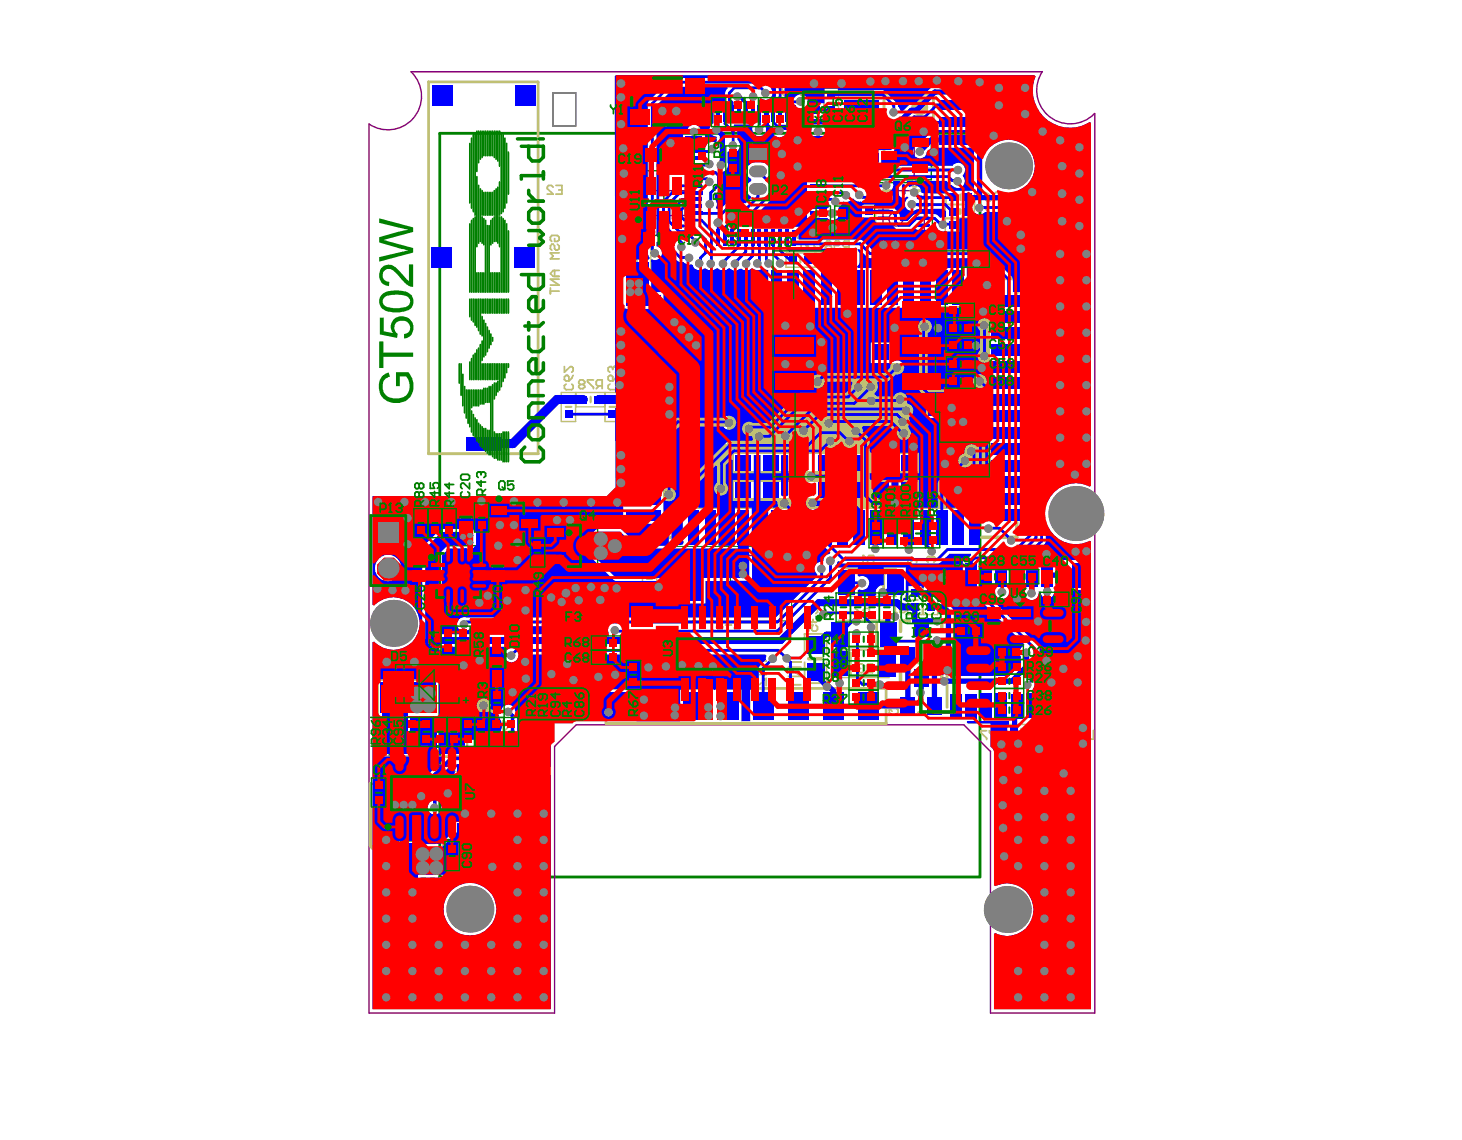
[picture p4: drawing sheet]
<svg xmlns="http://www.w3.org/2000/svg" width="258mm" height="201mm" viewBox="0 0 258 201" stroke-linecap="round" stroke-linejoin="round" font-family="sans-serif">
<path d="M97.5 16.4h4v5.8h-4z" fill="none" stroke="#808080" stroke-width=".18"/>
<path d="M77.6 23.5h95.3v131.2h-95.3zM68.8 131.7h12.7v16.5h-12.7zM73.9 139.9h2.4M75.1 138.7v2.4" fill="none" stroke="#008000" stroke-width=".49"/>
<g fill="none" stroke="#008000" stroke-width=".25">
<path d="M112.1 30.1h10v11.4h-10zM115.9 35.9h2.4M117.1 34.6v2.4M154.3 32.2h10.2v10.2h-10.2zM154.8 23.2h9.5v8.5h-9.5zM158.2 37.3h2.4M158.3 27.5h2.5M159.4 36.1v2.4M159.6 26.3v2.4M75.7 96.3h10.5v10.4h-10.5zM86 88.1h9.5v8.5h-9.5zM89.5 92.4h2.5"/>
<path d="M90.7 91.1v2.5M95.9 92.1h9.5v8.4h-9.5zM99.4 96.3h2.5M100.7 95.1v2.4M79.7 101.5h2.4M80.9 100.3v2.4M127.6 102.9h2.4M128.8 101.7v2.5"/>
</g>
<path d="M118 96.4h21.6v13.1h-21.6z" fill="none" stroke="#008000" stroke-width=".18"/>
<g fill="none" stroke="#800080" stroke-width=".25">
<path d="M183.8 12.7h-111.3a5.9 5.9 0 0 1 .5 8 5.9 5.9 0 0 1-7.9 1.2M183.9 12.6a5.9 5.9 0 0 0 1.2 7.9 5.9 5.9 0 0 0 8-.5M113.3 33.6h7.6v4.4h-7.6zM155.8 33.6h7.2v7.3h-7.2zM157.8 23.8h3.4v7.3h-3.4zM193.1 20.1v158.6h-18.4v-46.2l-4.7-4.7h-68.3l-3.9 3.9v47h-32.7v-156.9M77.1 97.7h7.6v7.6h-7.6zM89 88.7h3.4v7.3h-3.4zM99 92.6h3.4v7.4h-3.4zM119.7 98h18.2v9.9h-18.2z"/>
<circle cx="158" cy="38.6" r="1.23"/>
<circle cx="79.4" cy="100" r="1.23"/>
<circle cx="71.2" cy="142.6" r="1.23"/>
</g>
<path d="M69 135.1h12.2v9.7h-12.2z" fill="none" stroke="#800080" stroke-width=".49"/>
<path d="M66.6 119.9h15.8v13.6h-15.8z" fill="none" stroke="#800080" stroke-width=".37"/>
<path d="M116 98l1.5-1.6 1.6 1.6z" fill="#c0c073"/>
<path d="M97.5 16.4h4v5.8h-4z" fill="none" stroke="#808080" stroke-width=".18"/>
<g fill="none" stroke="#c0c073" stroke-width=".25">
<path d="M109.8 48.3h2.5M101.6 69.2v2.6M106.7 69.2v2.6h-.1M79.5 137.3h1M79.5 136.1h1M80 135.6v.9M85.3 137.3h1M85.6 130.7h1M86.1 130.2v1M68.5 152.3v2M79.5 148.5h1M79.5 147h1"/>
<path d="M85.3 148.5h1M85.3 147h1"/>
</g>
<path d="M112 49.1v2.6M65.3 149.2l2 1.9M78.2 149.4l-1.7 1.7" fill="none" stroke="#c0c073" stroke-width=".62"/>
<path d="M110.6 45.7h.9M141.2 45.4v.9M99.8 71.8h1M104.2 70v1M107.5 71.8h1M114.1 102.1h1" fill="none" stroke="#c0c073" stroke-width=".37"/>
<path d="M140.7 20h.9" fill="none" stroke="#c0c073" stroke-width=".49"/>
<circle cx="145.8" cy="111.8" r=".15" fill="#c0c073"/>
<g fill="none" stroke="#c0c073" stroke-width=".25">
<path d="M142.8 15.6h2.5v5.1h-2.5zM145.4 15.6h2.5v5.1h-2.5zM151.9 36h2.6v5.1h-2.6zM166.7 36h5.2v5h-5.2zM166.7 38.6h5.2M166.7 38.4h5.2M166.9 33.6h5v2.5h-5zM112.3 43.1v5.2h2.5v-5.2h-5v5.2M112.3 43.1v5.2M138.6 44.6h5.1v2.5h-5.1zM143.8 44.6h5.1v2.5h-5.1zM99 69.2h2.5v5.2h-2.5z"/>
<path d="M101.6 69.2h7.6v5.2h-2.5v-5.2M101.6 71.8h5M113.3 99.6h2.6v5.1h-2.6zM147.8 119.5h9.1M147.8 114.6h9.1M147.8 114.3h9.1M147.8 109.4h9.1M149.1 105.2h9M149.1 100.3h9M160.1 103.3h2.6v5.1h-2.6zM162.9 103.3h2.5v5.1h-2.5zM79.5 137.3v11.2"/>
<path d="M86.3 137.3v11.2M177.6 127.8h5.1v2.5h-5.1zM67.5 153.3h2M80 141.7h5.3l-2.7 2.6zM80 144.3h5.3"/>
</g>
<path d="M143.6 18.1h.9M146.2 18.1h.9M152.7 38.5h1M169.3 36.8v1M169.3 39.2v1M169.4 34.3v1M113.1 45.7h.9M146.4 45.4v.9M66.6 119.9h15.8v13.6h-15.8zM160.9 105.8h1M163.7 105.8h.9M180.1 128.5v1" fill="none" stroke="#c0c073" stroke-width=".37"/>
<g fill="none" stroke="#c0c073" stroke-width=".62">
<path d="M112 49.1h6.2M173.2 49.1h6.1v2.6M112 92.1v2.7h6.2M179.3 92.1v2.7h-6.1M142.7 116.2h2.4M160.4 118.3h-1.6v1.9M160.4 109.5h-1.6v1.9M162 116.9h.9M164.5 118.3h1.6v1.9M164.5 109.5h1.6v1.9M69.2 138.3h-3.9v10.9M74.4 138.3h3.8v11.1"/>
<path d="M162 125.8h.9M67.3 151.1h1.9M74.4 151.1h2.1"/>
</g>
<path d="M183.7 138.7v.9h7.3v-.9M185.9 132h-2.2v.9M188.8 132h2.2v.9" fill="none" stroke="#c0c073" stroke-width=".43"/>
<g fill="none" stroke="#c0c073" stroke-width=".49">
<path d="M75.6 14.4h19.3v65.6h-19.3zM126 20l-3.6 3.6M155.9 16.6h8.7v13.1h-8.7zM144.3 22.7v.9M144.3 38.3v3.6h-3.6M155.8 33.6h2.3M160.6 33.6h2.4M155.8 40.9h2.3M160.6 40.9h2.4M124.9 97.2h7.8M124.9 108.7h7.8M150 115.1v3.9"/>
<path d="M154.6 109.9v3.9M155.9 100.8v3.9M167.1 101.2v23.6M191.6 101.2v23.6M106.9 121.4h49.4v6.2h-49.4zM185.6 128v1.9"/>
</g>
<path d="M141.9 115.5v-3.7h3.9v3.7M141.9 116.8v3.7h3.9v-3.7" fill="none" stroke="#c0c073" stroke-width=".31"/>
<g fill="#c0c073">
<path d="M84.2 122.9h3.9v2.9h-3.9z" fill-rule="evenodd"/>
<path d="M116.9 73.6h12.4v1.6h-12.4z" fill-rule="evenodd"/>
<path d="M163.4 68.6h11.2v1.8h-11.2z" fill-rule="evenodd"/>
<path d="M117.2 74.4h2.4v4.4h-2.4z" fill-rule="evenodd"/>
<path d="M162 54.1h12.6v11.2h-12.6z" fill-rule="evenodd"/>
<path d="M117 78.5h12.4v11.3h-12.4z" fill-rule="evenodd"/>
<path d="M147.3 78.9h1.7v10.9h-1.7z" fill-rule="evenodd"/>
<path d="M152.1 79.2h1.9v10.5h-1.9z" fill-rule="evenodd"/>
<path d="M171.7 65.1h2.9v20.2h-2.9z" fill-rule="evenodd"/>
<path d="M161.9 78.2h12.7v11.6h-12.7z" fill-rule="evenodd"/>
<path d="M129.4 87.9h33.1v1.8h-33.1z" fill-rule="evenodd"/>
<path d="M129.3 83.1h33.2v1.8h-33.2z" fill-rule="evenodd"/>
<path d="M128.3 64h35.3v16h-35.3z" fill-rule="evenodd"/>
</g>
<path d="M111.5 38.5v.7l.2 .3h.3l.3-.3v-.4l-.3-.3h-1l-.3 .3v.4l.3 .3M173.8 33.9l1.1 .8M173.8 35l.3-.3h.8v.5l-.3 .3h-.5l-.3-.3zM175.9 35l-.5 .5M176.4 35h-.8l-.2-.3v-.5l.2-.3h.8v1.6M111 41.6l-.3 .2v.5l.3 .3h1l.3-.3v-.5l-.3-.2M111.5 40v1l.8-.7h-1.6M87.9 139v.9l.8-.7h-1.6M87.1 140.7l.3-.2h1l.3 .2v.8h-1.6z" fill="none" stroke="#c0c073" stroke-width=".31"/>
<g fill="#c0c073">
<path d="M115.3 114.3h.2a1.26 1.26 0 0 1 1.7 .2 1.26 1.26 0 0 1-.2 1.7h-.8v-.9h.3v.6h.4l.1-.1a.94 .94 0 0 0-.1-1.2 .94 .94 0 0 0-1.2-.1 .8 .8 0 0 0-.5 .7 .8 .8 0 0 0 .5 .7v.3a.91 .91 0 0 1-.6-1.4z"/>
<path d="M115 116.7h2.4v.3h-1.9l1.9 1.2v.4h-2.4v-.3h1.8l-1.8-1.3z"/>
<path d="M115 119.1v.8a1.24 1.24 0 0 0 1.8 1 1.05 1.05 0 0 0 .6-.9v-.9zM115.3 119.4h1.8v.5a.82 .82 0 0 1-1.1 .8 .65 .65 0 0 1-.7-.8z"/>
</g>
<path d="M139 116.8h2.4" fill="none" stroke="#c0c073" stroke-width=".31"/>
<g fill="#c0c073">
<path d="M139 117.5h2.4v.4h-2l2 1.2v.4h-2.4v-.4h1.8l-1.8-1.2z"/>
<path d="M139.5 120.1h.3l-.3 .5h1.9v.3h-2.4v-.1l.3-.4z"/>
</g>
<g fill="none" stroke="#c0c073" stroke-width=".31">
<path d="M150.1 38.9l-.3 .3v.5l.3 .2h1l.3-.2v-.5l-.3-.3M151.4 37.4v1h-.8l.2-.5v-.3l-.2-.2h-.5l-.3 .2v.5l.3 .3M174.8 36.5h-1v.3l1 1v.3M175.8 37.5l-.5 .6M176.3 37.5h-.7l-.3-.2v-.5l.3-.3h.7v1.6M97.1 50.8v1M97.1 51.3h1.5M97.8 42.1v.5h.5l.3-.3v-.5l-.3-.3h-1l-.2 .3v.5l.2 .3M97.8 47.7v1M98.3 43.1l.3 .3v.5l-.3 .2h-.2l-.3-.2v-.5l-.2-.3h-.3l-.2 .3v.5l.2 .2M98.6 44.6h-1.5l.5 .6-.5 .5h1.5M98.6 47.7h-1l-.5 .6 .5 .4h1"/>
<path d="M98.6 49.2h-1.5l1.5 1.1h-1.5M99.6 64.7v1l1-1h.2l.3 .2v.5l-.3 .3M99.6 66.5l.3-.3h.2l.3 .3v.7h-.5l-.3-.2zM99.9 67.8l-.3 .2v.5l.3 .2h.9l.3-.2v-.5l-.3-.2M101.1 66.2l-.3 .5-.4 .5M160.1 98.7v1l1-1h.3l.3 .2v.5l-.3 .3M77.1 115.7h.5M77.3 114.2v1.5M79.2 114.2v1.5h-1.1M160.1 102.7h1.6v-.7l-.3-.3h-.5l-.3 .3v.7M160.1 100.2v1l1-1h.3l.3 .3v.4l-.3 .3M160.1 101.7l.5 .5"/>
</g>
<circle cx="77.3" cy="114.2" r=".15" fill="#c0c073"/>
<path d="M113.1 38.9v.5M113.1 39.2h1.5M114.6 40v1h-.8l.3-.5v-.3l-.3-.2h-.5l-.2 .2v.5l.2 .3M113.3 41.5l-.2 .3v.5l.2 .2h1l.3-.2v-.5l-.3-.3M77.3 114.2l.3 .3M102.3 124.5h1.1l-.8-.7v1.5M104.9 124.8h-.7l-.3-.3v-.5l.3-.2h.7v1.5" fill="none" stroke="#c0c073" stroke-width=".31"/>
<circle cx="114.6" cy="39.2" r=".15" fill="#c0c073"/>
<path d="M121.8 19.6h1.1l-.8-.8v1.6M123.4 18.8v1.3l.2 .3h.5l.3-.3v-1.3M114.6 39.2l-.3 .2M152 99.5h.5M152.2 98v1.5M153.3 98h.8v1.5h-.8l-.3-.2v-1zM126.7 110.3l-.3-.3v-.2l.3-.3h.5l.3 .3v.2l-.3 .3M126.7 110.3l-.3 .2v.3l.3 .2h.5l.3-.2v-.3l-.3-.2M126.7 110.3h.5M128 110.3h1l-.8-.8v1.5M129.5 109.8l.3-.3h.4l.4 .3v1l-.4 .2h-.4l-.3-.2" fill="none" stroke="#c0c073" stroke-width=".31"/>
<circle cx="152.2" cy="98" r=".15" fill="#c0c073"/>
<path d="M172.1 17.1h.5M172.3 15.6v1.5M173.1 15.6v1.2l.3 .3h.4l.4-.3v-1.2M152.2 98l.3 .3M156.9 125.2l.2-.3h1l.3 .3v.5l-.3 .2h-1l-.2-.2zM156.9 123.4v1l.9-1h.3l.3 .3v.4l-.3 .3M156.9 124.9l.5 .5" fill="none" stroke="#c0c073" stroke-width=".31"/>
<path d="M138.2 16l-.2-.2v-.2l.2-.4h.5l.3 .4v.2l-.3 .2M138.2 16l-.2 .3v.2l.2 .3h.5l.3-.3v-.2l-.3-.3M138.2 16h.5M139.5 16h.7l.4-.2v-.2l-.4-.4h-.4l-.3 .4v.9l.3 .3h.4l.4-.3M141.1 15.6l.2-.4h.5l.3 .4v.9l-.3 .3h-.5l-.2-.3" fill="none" stroke="#c0c073" stroke-width=".25"/>
<circle cx="172.3" cy="15.6" r=".15" fill="#c0c073"/>
<path d="M171.3 15.9l-.2-.3h-.6l-.2 .3v.2M172.3 15.6l.3 .3" fill="none" stroke="#c0c073" stroke-width=".31"/>
<circle cx="170.3" cy="16.1" r=".15" fill="#c0c073"/>
<g fill="none" stroke="#c0c073" stroke-width=".31">
<path d="M170.3 16.1l.2 .3M170.5 16.4h.3M170.5 16.4l-.2 .2v.2l.2 .3h.6l.2-.3M88.7 128.2v.9l1-.9h.3l.3 .2v.5l-.3 .2M88.7 127.1v.5M88.7 127.4h1.6M89 129.7l-.3 .2v.5l.3 .3h1l.3-.3v-.5l-.3-.2M189 129.6l-.3 .3v.2l.3 .3h.5l.3-.3v-.2l-.3-.3M189 129.6h.5M189 129.6l-.3-.2v-.3l.3-.3h.5l.3 .3v.3l-.3 .2M190.3 129.9l.2-.3h.8v.5l-.3 .3h-.5l-.2-.3zM190.3 128.8l1 .8"/>
<path d="M192.9 128.8v1.6h-1.1"/>
</g>
<circle cx="90.3" cy="127.4" r=".15" fill="#c0c073"/>
<path d="M90.3 127.4l-.3 .2" fill="none" stroke="#c0c073" stroke-width=".31"/>
<g fill="#c0c073">
<path d="M109.4 115.5l.3-.1-.3 .7h1.9v.3h-2.4v-.3l.3-.2z"/>
<path d="M109 117.4l.6-.3v.3a.46 .46 0 0 0-.4 .7 .46 .46 0 0 0 .8 0l.4-.4a1.15 1.15 0 0 1 .9-.6v1.5h-.3v-1.2l-.6 .6a.81 .81 0 0 1-.8 .6 .81 .81 0 0 1-.7-.6z"/>
<path d="M108.9 118.8l2.4 .9v.4l-2.4 .9v-.4l2.1-.7-2.1-.8z"/>
</g>
<path d="M114.2 108.7l-.2 .2v.5l.2 .2h1l.3-.2v-.5l-.3-.2M115 105.6h.2l.3 .2v.5l-.3 .3M115.5 107.1v1h-.8l.3-.5v-.2l-.3-.3h-.5l-.2 .3v.5l.2 .2" fill="none" stroke="#c0c073" stroke-width=".31"/>
<circle cx="115" cy="105.6" r=".15" fill="#c0c073"/>
<path d="M112.4 97.7h.6M112.6 96.2v1.5M113.4 96.2v1.3l.3 .2h.5l.3-.2v-1.3M114.7 105.8v.3M114.7 105.8l-.2-.2h-.3l-.2 .2v.5l.2 .3M115 105.6l-.3 .2" fill="none" stroke="#c0c073" stroke-width=".31"/>
<circle cx="112.6" cy="96.2" r=".15" fill="#c0c073"/>
<path d="M102.3 67.8l-.2-.2v-.3l.2-.3h.5l.3 .3v.3l-.3 .2M102.3 67.8l-.2 .3v.2l.2 .3h.5l.3-.3v-.2l-.3-.3M102.3 67.8h.5M104.7 67h-1.1v.3l1.1 1v.3M105.7 68.1l-.5 .5M106.2 68.1h-.8l-.2-.3v-.5l.2-.3h.8v1.6M111.7 96.5l-.3-.3h-.5l-.3 .3v.3l1.1 .9h-1.1M112.6 96.2l.4 .3M132.9 116.5h2.4" fill="none" stroke="#c0c073" stroke-width=".31"/>
<g fill="#c0c073">
<path d="M132.9 117.2h2.4v.3h-1.9l1.9 1.3v.3h-2.4v-.3h1.9l-1.9-1.2z"/>
<path d="M133 119.9l.6-.4v.3a.49 .49 0 0 0-.4 .8 .49 .49 0 0 0 .9-.1l.3-.4a1.08 1.08 0 0 1 .9-.6v1.6h-.3v-1.2l-.7 .7a.75 .75 0 0 1-.8 .5 .75 .75 0 0 1-.6-.7z"/>
<path d="M127.5 119.7l.6-.2v.3a.47 .47 0 0 0-.4 .7 .47 .47 0 0 0 .8-.1l.9-.9 .4-.1v1.6h-.3v-1.2l-.7 .8a.77 .77 0 0 1-.9 .3 .77 .77 0 0 1-.5-.9z"/>
<path d="M121.7 120.3l.3-.1-.3 .6h1.9v.3h-2.4v-.2l.3-.2z"/>
<path d="M127.7 117.2a1.21 1.21 0 0 0 .8 2 1.21 1.21 0 0 0 1.2-1.8 1.37 1.37 0 0 0-2-.2zM127.8 117.5a1.02 1.02 0 0 1 1-.3 1.02 1.02 0 0 1 .8 .8 .95 .95 0 0 1-1.2 .8 .95 .95 0 0 1-.7-1.1z"/>
<path d="M121.4 117.8a1.21 1.21 0 0 0 .9 1.9 1.21 1.21 0 0 0 1.2-1.7 1.37 1.37 0 0 0-2.1-.2zM121.5 118.1a1.02 1.02 0 0 1 1.1-.3 1.02 1.02 0 0 1 .7 .8 .95 .95 0 0 1-1.1 .8 .95 .95 0 0 1-.7-1.2z"/>
</g>
<path d="M150.7 108.4l.3-.3h.8v.5l-.3 .2h-.5l-.3-.2zM150.7 107.3l1.1 .8M152.4 117.4l-.4-.3h-.4l-.3 .3v.3M152.5 107.3h.8v1.5h-.8l-.2-.2v-1zM153.1 117.1h.8v1.6h-.8l-.3-.3v-1z" fill="none" stroke="#c0c073" stroke-width=".31"/>
<circle cx="151.3" cy="117.7" r=".15" fill="#c0c073"/>
<path d="M142.9 108.2l-.2-.2v-.5l.2-.3h1l.3 .3v.5l-.3 .2M142.9 108.7l-.2 .3v.5l.2 .3h.3M151.3 117.7l.3 .2M151.6 117.9h.2M151.6 117.9l-.3 .3v.2l.3 .3h.4l.4-.3" fill="none" stroke="#c0c073" stroke-width=".31"/>
<circle cx="143.2" cy="109.8" r=".15" fill="#c0c073"/>
<path d="M143.2 42.9l-.4-.3h-.5l-.2 .3v.3M144.1 43.7l-.5 .5M144.7 43.7h-.8l-.3-.3v-.5l.3-.3h.8v1.6M143.4 109.5l-.2 .3M143.4 109.3v.2M143.9 108.7l.3 .3v.5l-.3 .3h-.3l-.2-.3M143.9 110.3l.3 .3v.5l-.3 .2h-.5l-.2-.2 .2-.8h-.7v1" fill="none" stroke="#c0c073" stroke-width=".31"/>
<circle cx="142.1" cy="43.2" r=".15" fill="#c0c073"/>
<path d="M141.1 44.2h.5M141.3 42.6v1.6M142.1 43.2l.2 .2M142.3 43.4h.3M142.3 43.4l-.2 .3v.2l.2 .3h.5l.4-.3" fill="none" stroke="#c0c073" stroke-width=".31"/>
<circle cx="141.3" cy="42.6" r=".15" fill="#c0c073"/>
<path d="M141.3 42.6l.3 .3M145.9 43.3l-.3-.2v-.3l.3-.3h.5l.3 .3v.3l-.3 .2M145.9 43.3l-.3 .3v.2l.3 .3h.5l.3-.3v-.2l-.3-.3M145.9 43.3h.5M147.2 43.3h.7l.3-.2v-.3l-.3-.3h-.5l-.2 .3v1l.2 .3h.5l.3-.3M149.2 43.6l-.5 .5M149.8 43.6h-.8l-.3-.3v-.5l.3-.3h.8v1.6M157.7 108h.5M157.9 106.5v1.5M159 106.5h.5l.3 .3v1l-.3 .2h-.5l-.3-.2v-1zM159.2 107.5l-.5 .5" fill="none" stroke="#c0c073" stroke-width=".31"/>
<circle cx="157.9" cy="106.5" r=".15" fill="#c0c073"/>
<path d="M163.5 99.7v1l1-1h.2l.3 .3v.5l-.3 .2M164.5 98.2h.2l.3 .2v.5l-.3 .3M157.9 106.5l.3 .3M163.5 102.2h1.5v-.7l-.3-.2h-.5l-.2 .2v.7M163.5 101.3l.5 .4" fill="none" stroke="#c0c073" stroke-width=".31"/>
<circle cx="164.5" cy="98.2" r=".15" fill="#c0c073"/>
<g fill="none" stroke="#c0c073" stroke-width=".31">
<path d="M160.8 31.4h1.1v.8l-.6-.2h-.2l-.3 .2v.5l.3 .3h.5l.3-.3M162.4 31.4v1.3l.2 .3h.5l.3-.3v-1.3M164.2 98.4v.3M164.2 98.4l-.2-.2h-.3l-.2 .2v.5l.2 .3M164.5 98.2l-.3 .2M185.8 98.4h.6M186.1 96.9v1.5M186.9 96.9v1.3l.2 .2h.5l.3-.2v-1.3M179.4 140.7l.2-.3h.5l.4 .3v.2l-.4 .3h-.5l-.2 .2v.3l.2 .2h.5l.4-.2M182 141.4h-.8l-.3-.2v-.5l.3-.3h.8v1.5M182.5 140.7l.2-.3h.5l.3 .3v1l-.3 .2h-.5l-.2-.2v-.5h.5M186.6 141l-.3-.3h-.5l-.2 .3v.2l1 1.1h-1"/>
<path d="M188.1 141l-.2-.3h-.5l-.3 .3v.2l1 1.1h-1M189.7 141.8h-.8l-.2-.3v-.5l.2-.3h.8v1.6"/>
</g>
<circle cx="186.1" cy="96.9" r=".15" fill="#c0c073"/>
<path d="M107.3 66.5l.3-.3h.2l.3 .3v.7h-.5l-.3-.2zM107.6 67.8l-.3 .2v.5l.3 .2h1l.2-.2v-.5l-.2-.2M108.3 64.7h.3l.2 .2v.5l-.2 .3M108.8 66.2l-.2 .5-.5 .5M186.1 96.9l.3 .3" fill="none" stroke="#c0c073" stroke-width=".31"/>
<circle cx="108.3" cy="64.7" r=".15" fill="#c0c073"/>
<path d="M174.8 39v1.5M175.6 39.2l.3-.2h.5l.2 .2v1l-.2 .3h-.5l-.3-.3M174.6 40.5h.5M108.1 64.9v.3M108.1 64.9l-.3-.2h-.2l-.3 .2v.5l.3 .3M108.3 64.7l-.2 .2M174 128.9h-1v.3l1 1v.2M175.6 128.9h-1.1v.3l1.1 1v.2M176.6 129.9l-.5 .5M177.1 129.9h-.8l-.2-.2v-.5l.2-.3h.8v1.5" fill="none" stroke="#c0c073" stroke-width=".31"/>
<path d="M146.7 25.7h1.5v-.8l-.3-.2h-.5l-.2 .2v.8M146.7 24.7l.5 .5M147.4 23.1v.8l.3 .2h.2l.3-.2v-.5l-.3-.3h-1l-.2 .3v.5l.2 .2M147.4 21.8l-.2-.2h-.3l-.2 .2v.5l.2 .3M147.4 21.8v.3M147.7 21.6h.1M147.7 21.6h.2l.3 .2v.5l-.3 .3M147.7 21.6l-.3 .2" fill="none" stroke="#c0c073" stroke-width=".25"/>
<circle cx="174.8" cy="39" r=".15" fill="#c0c073"/>
<g fill="none" stroke="#c0c073" stroke-width=".31">
<path d="M97.6 33l-.3-.3h-.5l-.3 .3v.3l1.1 .9h-1.1M98.1 32.7h1v1.5h-1M98.6 33.5h.5M172.8 39.7h1l-.8-.7v1.5M174.8 39l.3 .2M73 117.9h1M73 117.1v1.5M74 117.1v1.5M74.5 117.5v1.1h.8l.3-.3v-.8M76.1 118.1l.2-.2h.8v.4l-.2 .3h-.6l-.2-.3zM76.1 117.1l.5 .2 .5 .6M78.2 118.3h.2v.3h-.2z"/>
<path d="M78.9 117.1h1.1v.8l-.6-.4h-.2l-.3 .4v.4l.3 .3h.5l.3-.3M75.3 155.2l-.3-.3h-.5l-.3 .3v.2l1.1 1h-1.1M76.8 155.2l-.3-.3h-.5l-.2 .3v.2l1 1h-1M77.3 155.2l.3-.3h.5l.3 .3v1l-.3 .2h-.5l-.3-.2"/>
</g>
<g fill="none" stroke="#c0c073" stroke-width=".62">
<circle cx="126.4" cy="17.6" r=".49"/>
<circle cx="168.7" cy="16.4" r=".31"/>
<circle cx="154.5" cy="41.3" r=".31"/>
</g>
<circle cx="162.2" cy="18.9" r=".74" fill="none" stroke="#c0c073" stroke-width="1.5"/>
<path d="M97.5 16.4h4v5.8h-4z" fill="none" stroke="#808080" stroke-width=".18"/>
<g fill="#00f">
<path d="M81 94.1l.3-.3h1.9l.3 .3v1.8l-.3 .4h-.6l-1.6-1.6z"/>
<path d="M110.5 46.3h3.9v7.6h-3.9z"/>
<path d="M166.9 85.6l3.2-3.2h.7l.2 .1v7h-4.1z"/>
<path d="M104.8 94.4l.6-.6h4l3 3h19.8v5.1h-23.6l-3.8-3.8z"/>
<path d="M67.1 120.3h9.8v5.5h-9.8z"/>
<path d="M184.5 92.7l.3-.1a5.3 5.3 0 0 0 7.4 2.8l.2 .1v82.5h-17.1v-13.3l.3-.1a4.6 4.6 0 0 0 6.7-4.2 4.6 4.6 0 0 0-6.7-4.1l-.3-.1v-23.7l-.2-.4-.4-.4v-4.1h-4l-.2-.2 .1-.2h7.4v.6h-.3v2.4h4.7v.4h3l.1 .1v3.3h3.7v-3.7h-.2l-.1-8.6h-3.1v8.4l-.3 .2-.1-.1v-3h-1.9v-5.3h-1.2l-.1-.3 .2-.4v-.6l.7-.6 .3-.5-.1-5.3-9.7-9.8 .1-.3h1.6l.2 .2a1.24 1.24 0 0 0 1.2 1.4 1.24 1.24 0 0 0 1.3-1.4l.2-.2h2.4l.2 .2a1.24 1.24 0 0 0 1.2 1.6 1.24 1.24 0 0 0 1.2-1.6h.3a1.24 1.24 0 0 0 1.3 1.3 1.24 1.24 0 0 0 1.2-1.3l.1-.2h5.3v-5.3h-8.7v-1.3l1.7-1.7z"/>
<path d="M165.3 105.4h7.1l8.3 8.3-.1 .3a1.18 1.18 0 0 0-.5 1.8v1.4l-2.1 2h-10.6a1.14 1.14 0 0 0-1.3-.2l-.3-.1v-1.2h.8v-1a2.39 2.39 0 0 0 1.6-1.9v-6.8a2.41 2.41 0 0 0-2.9-1.9z"/>
<path d="M147.7 99h.3l.3 .2 .5 .2h16.6l.5-.2 1.6-1.5h3.8v.2l-.5 .6-.2 .3h-.8v5h-4.5v-.4h-2.3v.3h-.5v-.3h-2.3v2.4l-.2 .1h-.5l-.2-.1 .1-.3h.4v-5.4h-3.9v3l-.1 .1a1.31 1.31 0 0 0-1.3 1.8l-.2 .1h-3v-1l.3-.1a1.26 1.26 0 0 0 1.7-1.2 1.26 1.26 0 0 0-1.7-1.1l-.3-.1v-1.5h-3.8l-.1-.3 .3-.4z"/>
<path d="M155.4 27h1.6l.5-.2 4.5-4.4h3.1v.6h6.7v.4h-6.7v.4h-.8l-.8 .2-1.4 1.5a1.23 1.23 0 0 0-1.1 1.3 1.23 1.23 0 0 0 1.2 1.1 1.23 1.23 0 0 0 1.3-1.1l1.1-1.1h.5v.3h6.7v7.6h-4.9v.5l-4.4-.1a1.24 1.24 0 0 0-.7-1.2 1.24 1.24 0 0 0-1.4 .2l-.2-.2-.1-.3-.2-.3 .1-.3h6.9l.8 .7h.2a1.25 1.25 0 0 0 1.8 .3 1.25 1.25 0 0 0 .1-1.9v-.1a1.21 1.21 0 0 0 .1-1.9 1.21 1.21 0 0 0-1.9 .3h-12.6z"/>
<path d="M134.1 17.3a1.27 1.27 0 0 0 1.8 0 1.27 1.27 0 0 0 .1-1.7l.1-.3h.8v2.8h-1.3v3.9l.8 .6a1.2 1.2 0 0 0 .7 1.6 1.2 1.2 0 0 0 1.5-.8l2.4-.1 1-.9h1a.81 .81 0 0 1-.1 1.1h-.6v12.5h3.9l.1 .5-.4 .3h-3.6v1.6h3.6a1.24 1.24 0 0 0 1.6 .2 1.24 1.24 0 0 0 .5-1.5l-.2-.4 .5-.3 .5-.9a1.18 1.18 0 0 0 1.5-.4h.3a1.27 1.27 0 0 0 1.3 .4l4.8 .2a.81 .81 0 0 0 .8-.8 .81 .81 0 0 0-.6-.8v-.3a1.21 1.21 0 0 0 .6-1.6l.1-.3h1.2v.3a2.53 2.53 0 0 0-.2 2.2 .96 .96 0 0 0 1.5 .3l.2 .2a1.27 1.27 0 0 0-.5 1.8 1.27 1.27 0 0 0 1.9 .2l4.7-.1 .5 .5v.9l-.3 .2h-.7a1.61 1.61 0 0 0-1.8-.6l-2.1-.1-.7 .1-1.2 1.2h-1.3l-.1-.1a1.86 1.86 0 0 0-1.7-2.4h-2.6v-.5h-2.4v2.4h2l.1 .1a.74 .74 0 0 0 .8 .8h1.8a.57 .57 0 0 1 .7 .4l.8 .8h.3h1.9l.6-.3h.3l.4 .3h.3h1.8a.95 .95 0 0 0 .9-.8h.3l.1 .2a1.2 1.2 0 0 0 1.7 .8l.1 .2h2.3v-2.4h2.6v-.7l.3-.2a1.08 1.08 0 0 0 1.6-.2h5.4l2.2 2.2v11.9h-2.6v-2.2l-.2-.5-4.8-4.7-19.9-.1-1.6-1.5-.5-.2h-10.8v-2.3l-9.2-.1-.1-.2 5.2-5.3v-2.1l-1.2-1.3a1.6 1.6 0 0 0-1.3-2.4 1.97 1.97 0 0 0-2.7 1.6l.1 .6 .8 .8v.3a1.5 1.5 0 0 0-.9 1.3 1.5 1.5 0 0 0 .8 1.4l.1 .3-1 1h-3l-.6 .2-.8 .8h-.7l-.1-.3a1.16 1.16 0 0 0-.2-1.5v-.8l1.3-1.3 .1-2.1-.2-.4 .2-.2a1.27 1.27 0 0 0 .8-1.7v-1.8l.3-.1a1.22 1.22 0 0 0 1.7-.3 1.22 1.22 0 0 0-.2-1.7v-1.5l-.1-.2-.6-.7 .1-.3h3.2l.1 .2a1.24 1.24 0 0 0 .4 1.7 1.24 1.24 0 0 0 1.7-.3 1.24 1.24 0 0 0-.1-1.7v-3.8h-.9l-.1-.3z"/>
<path d="M77.9 114.1h12v.3a1.26 1.26 0 0 0-.9 1.4 1.26 1.26 0 0 0 1.3 1.1 1.26 1.26 0 0 0 1.2-1.3l.8-.2h42.7l.2 .3-.1 .6-1 1.1-.3 .5v3.7h-1.5v5.6h-1.5v-5.6h-4.6l-.2 .1-.3-.1h-5.7v5.6h-7.7v-5.6h-15.7a3.5 3.5 0 0 0-2.1 .8l-1.8 1.9a3.4 3.4 0 0 0-.9 2.1v7l-1.2 1.2h-2.1l-.1-.3 2.8-2.9v-5.2l-.2-.5a1.3 1.3 0 0 0-1.2-1.4 1.3 1.3 0 0 0-1.4 1.2l-.1 .2h-.4l-1.3-.6-.1-.2a1.23 1.23 0 0 0-1.1-1.7 1.23 1.23 0 0 0-1.2 1.6l-.2 .3h-1.5v-5.1h-1.9a1.9 1.9 0 0 0-.6-1.9l-2.1-2.2z"/>
<path d="M115.8 18.6l3.3-3.3h9.2l.1 .3-.3 .3a3.1 3.1 0 0 0-.2 1.9l-.2 .3h-1.8v3.6a1.24 1.24 0 0 0-.7 1.4 1.24 1.24 0 0 0 1.1 1l.1 .1v.7l-.3 .2a1.18 1.18 0 0 0-1.6 .8h-4v1.3h-2l-2.5 2.4-.2-.2zM121.5 22.3l-.5 1.2h-.5v1.6h3.9v-1.6h-.5l-.2-.3a1.29 1.29 0 0 0-.8-1.1 1.29 1.29 0 0 0-1.4 .2z"/>
<path d="M108.4 13.5l.2-.2h73.9l.2 .2-.2 .4a6.6 6.6 0 0 0 2.2 7.2 6.6 6.6 0 0 0 7.5 .4l.2 .2v64l-.2 .1-.4-.2a5.3 5.3 0 0 0-7 3l-.3-.1v-3.7l.1-.4v-45.3l-.3-.7-4.2-4.2-.6-.3v-.3h.1a4.6 4.6 0 0 0 1.9-7.3 4.6 4.6 0 0 0-7.5 .4l-.3-.1v-9.8a2.47 2.47 0 0 0-1.8-1.5l-7.4 .1-.4 .2-2.8 2.9h-.9l-1.3 1.2-.3-.1-.6-1.5-2-1.9-.5-.3h-7.9v-.3h-2.4v2.6h-2.6v.3l-.2 .1-.2-.3a1.25 1.25 0 0 0-.6-1.5 1.25 1.25 0 0 0-1.6 .4h-1.2l-.4 .1-.2-.1-.1-2.4a2.15 2.15 0 0 0-1.1-1h-18.4l-.5 .2-4 4-.1 26.6 .4 .9-.2 .3h-4.5v8.6h7.1v-2.9h-2.1l-.1-5.4 .2-.4a1.22 1.22 0 0 0 1.7-.7 1.22 1.22 0 0 0-.9-1.6v-.7l.2-.1 3.4 3.4 .3 .2h.9a1.12 1.12 0 0 0 1.3 .4l.3 .3a1.27 1.27 0 0 0 2.1 .4l.2 .1a1.27 1.27 0 0 0 1.9-.1l.3 .1a1.2 1.2 0 0 0 1.8-.1l.3 .1a1.27 1.27 0 0 0 1.8 0l.6 .2a1.76 1.76 0 0 0 1.5-.3 1.27 1.27 0 0 0 1.8 0l1 .3v6.7h35v-7h-19.2l-.1-.3 .4-.5v-.3v-1.5l-.4-.7 .4-.1 1.3 1.4 .6 .2h19.5l4.2 4.1v1.9h-2.8v4.5l-.3 .2-.4-.1a1.25 1.25 0 0 0-1.2 .8 1.25 1.25 0 0 0 .4 1.4v3.5l-.2 .1a1.25 1.25 0 0 0-.1 1.6 1.25 1.25 0 0 0 1.5 .4l.3 .2v3l-.3 .1a1.25 1.25 0 0 0-1.3-1.3 1.25 1.25 0 0 0-1.2 1.4 1.25 1.25 0 0 0 1.4 1.1l.2 .3v.4l-.2 .1-.9-.5h-8.1l-.3-.4v-9.6l.3-.2a1.26 1.26 0 0 0 .1-1.7 1.26 1.26 0 0 0-1.7-.2 1.26 1.26 0 0 0-.3 1.7v10.3l.3 .6 .9 .9v3.6h3.7v-3.5h4.8l.3 .3v7.8l-.2 .1a1.25 1.25 0 0 0-1.8 1.4l-.3 .3a1.18 1.18 0 0 0-.8 1.3l-3.6 3.6v4.5h-8.2l-.9-.9 .1-.2h.8v-3.7h-3.6l-.2-.2v-1h3.8v-3.7h-3.6l-.2-.2-.1-2.2-1.1-1.3v-.1l-.2-.6 .2-.2h4.6l1.4 1.4 .1 .3a1.25 1.25 0 0 0 1.9 .5 1.25 1.25 0 0 0 .1-1.9l-.1-.3 .3-.8-.2-.6 .1-.3 .4-.2a1.25 1.25 0 0 0-.7-2.1l-.2-.3 .2-.5a1.27 1.27 0 0 0-1-1.2 1.27 1.27 0 0 0-1.4 .7h-3.1l-.3-.3v-.3a1.33 1.33 0 0 0 .4-1.7l.1-.3h1.9l1.3-1.3 .3 .1a1.25 1.25 0 0 0 1.1-1.6 1.25 1.25 0 0 0-1.9-.7l-.3-.1v-3.3h-3.6v3.7h3.4l.1 .2-.1 .6-.9 .9h-11.1l-.6 .3a1.24 1.24 0 0 0-1.4 1.1 1.24 1.24 0 0 0 1.2 1.4 1.24 1.24 0 0 0 1.3-1.3h4.8l.1 .3-.2 .8-.9 .9-8.4 .1-5.3 5.2h-2.8l-.2-.1a1.25 1.25 0 0 0-1.7 .9 1.25 1.25 0 0 0 1.3 1.5h.5l.1 .6-.1 .2-4.2 .1-6.7 6.6-.2 .5v4.6h-.7v.2l-.3 .1-.3-.2a1.99 1.99 0 0 0-2.3 .5v5.9l-.1 .3h-5.3l-3-2.9-4.2-.1-.3 .1-.9 1 .1 4 4 3.9 .3 .2h9.5v4h6.3v-4l7.9-.1 .4-.5-.1-12.4h-3v6.8h-2.9v-6.8h-3.6v-4.3l3.1-3.1 .3 .1v3a1.26 1.26 0 0 0-.2 1.8 1.26 1.26 0 0 0 1.8 .1 1.26 1.26 0 0 0-.1-1.9v-3.2l1-1 .3 .1v2.4h3.7v-3.2h1.1v3.2h3.7v-3.2h1.2v3.2h2.7l.2 .2 .1 .7-.2 .3h-2.8v2.7l-.2 .2h-.8l-.2-.2v-2.7h-3.7v3.7h2.9l.2 .2v.7l-.1 .2h-1.6v7.1h5.9v-7.1h-1.2l-.6-.5v-.4l.2-.2h2.2l.1 .3a1.26 1.26 0 0 0 1.9 1.1h.3v6.8h1.3l.9 .8-.1 .3-.8 .3-.3 .4v.5l-.2 .2a1.22 1.22 0 0 0-1.3 .7 1.22 1.22 0 0 0 .3 1.5v.3l-7.2 7.3-55-.1a1.26 1.26 0 0 0-1.3 1.2 1.26 1.26 0 0 0 1 1.3 1.26 1.26 0 0 0 1.5-.9h24l.2 .3-.1 .4 .1 .5-.2 .3h-29.2v-13.9l1.2-1.2h2.5l.6-.2 .4 .2h.8l.5-.6 .1-.3v-1.8l-.8-.8h-4.8l-.5 .1-.7 .5-2.5 2.5-.2 .8v19.4l.2 .9 1.9 2.1-.1 .2h-9.4l-.3 .2-.2 .3v5.5v.2l.3 .2v7.3h5.4v-7.2h4.3l.3 .2-.1 .2 .3 1.1v5.7h1.2l.1 .3-2.5 2.5-.1 5.2a1.27 1.27 0 0 0 0 1.8 1.27 1.27 0 0 0 1.8 0 1.27 1.27 0 0 0-.1-1.8v-4.5l2.4-2.4h.3v1.8a2.38 2.38 0 0 0 0 2.3v2h5.3v-.2h6.3a3.8 3.8 0 0 0 2.1-.9l3-2.9h.2v41.3h-31.4v-64.7l.3-.1 .1 .1a4.7 4.7 0 0 0 6.6 0 4.7 4.7 0 0 0-.1-6.6 4.7 4.7 0 0 0-6.6 .1l-.3-.1v-19.2l41.3 .1 1.6-1.6-.1-14 .3-.2h1.1v.1h7.1v-2.9h-7.1v.2h-1.4zM117.5 75.5l-.3 .5v10.3l-.2 .2h-7.1v5.9h7.1v-4l.3-.2a1.23 1.23 0 0 0 1.7-.2 1.23 1.23 0 0 0-.2-1.7v-10l1.1-1.1h7.7a1.24 1.24 0 0 0 1.8 .3 1.24 1.24 0 0 0 .1-1.8 1.24 1.24 0 0 0-1.8 0h-8.1l-.6 .2zM158.5 79.8v3.7h3.6v-3.7zM158.5 84.7v3.7h3.6v-3.7zM129.3 84.7v3.7h3.7v-3.7zM66.1 100.2a2.35 2.35 0 0 0 4.7 0 2.35 2.35 0 0 0-4.7 0zM69.5 148.3v1.8a2.9 2.9 0 0 0 0 3.5v1.8h4.6v-.6h4.9a3.8 3.8 0 0 0 2.1-.9l2.8-2.8h1.6v-2a2.38 2.38 0 0 0 0-2.3v-2h-5.3v1.7l-2.4 2.4h-3.7v-.6zM78.3 160.4a4.6 4.6 0 0 0 9.2 0 4.6 4.6 0 0 0-9.2 0z"/>
</g>
<path d="M97.5 16.4h4v5.8h-4z" fill="none" stroke="#808080" stroke-width=".18"/>
<path d="M76.3 113h-.1" fill="none" stroke="#00f" stroke-width="1.2"/>
<path d="M82.3 109.7l-.4 .4M91.1 114.7l-.9 .9M108.3 111.1v.2" fill="none" stroke="#00f" stroke-width=".49"/>
<path d="M85.2 78.2h.1" fill="none" stroke="#00f" stroke-width=".93"/>
<path d="M89.7 125.5l.7 .7" fill="none" stroke="#00f" stroke-width=".62"/>
<circle cx="105.7" cy="70.5" r=".8" fill="#00f"/>
<g fill="none" stroke="#00f" stroke-width=".49">
<path d="M119.1 38.8l1.1 1.1h1.8M119.7 32.8h2.7M119.9 34h2.5M122.4 35.2h-2l-1.3 1.3M122.4 36.4h-1.7l-.5 .6M122.4 30.4h.1M115.1 44.1l.4 .5M119.8 40.9h1.2l1.7 1.8M120 43.5v.5h.1M120 45.4h1.6M125.5 43.6v2.9M127.7 46.1v.3"/>
<path d="M110.6 73.1l.4 .4M113.5 79.2h-2.5l-1.1 1.1M128 74.4l.3 .3"/>
</g>
<path d="M110.2 44.4h.8M119.4 50.8h2.9" fill="none" stroke="#00f" stroke-width=".93"/>
<circle cx="126.7" cy="39.2" r=".25" fill="#00f"/>
<g fill="none" stroke="#00f" stroke-width=".49">
<path d="M126.7 20v2.6l-.3 .2M127.9 20v1.8M133.9 20l.1 2.8M134.2 15.5l.9 .9M135.2 20v1.9l.2 .3M136.4 20v1.6l1.1 1.1v.3M137.2 14.5l.4 .5M141.2 17.8l-.1 .2h-2.1l-.2 .1M141.5 19.3l-.7 .7h-.7M124.7 31.5l.5 .5M125.2 28.9l-.3 .2M125.4 34v1.9l-.2 .1"/>
<path d="M125.6 26.4l-.4 .3M126.2 30.4l.5 .5v1.7M126.7 39.2v2.7M129.3 25.1l.3 .3-.3 .1M130.5 39.6h-.7l-.7 .7v1.6M135.4 23.8l1.6 1.5M145.7 35.2h1.4l.3 .3M127.9 40.1v1.8M130.3 41.9l-.1 .1M131.5 44.4l-1.8 1.9M132.8 45.1l-1.1 1.1v.3M135.2 46l.4 .4"/>
<path d="M136.4 44.9l1.3 1.2v.3M138.8 43.8l.5 .3M139.4 46h.5M144.7 45.9l1 1.1M145.6 50.7l.1 .1M132.1 75.3l-.2 .2M133.9 76.9h1.8M144.8 76.3h3.4M145 66.5l-.7 .8M145.7 93v2.6M146.5 98.9v3M144.9 100.3v1.6"/>
<path d="M145.5 108.1l-.2 .2M134.6 124.1l-.3 .4M139.4 122.4l1 .9"/>
</g>
<path d="M130.1 17h.3l1.1 1.1" fill="none" stroke="#00f" stroke-width=".62"/>
<path d="M141.6 21.5l-1 1M144.7 118.9v.9l.9 1M144.8 118.7v.2M145.9 120.9h.2" fill="none" stroke="#00f" stroke-width=".93"/>
<circle cx="144.3" cy="37.6" r=".25" fill="#00f"/>
<path d="M144.3 37.6h2.5M144.3 29.1h3.4M144.3 27.9h2.6M144.3 26.7h2.1M144.3 25.5h1.7" fill="none" stroke="#00f" stroke-width=".49"/>
<circle cx="144.3" cy="24.3" r=".25" fill="#00f"/>
<path d="M144 19.4h2.5" fill="none" stroke="#00f" stroke-width=".49"/>
<circle cx="144" cy="19.4" r=".25" fill="#00f"/>
<g fill="none" stroke="#00f" stroke-width=".49">
<path d="M144 19.1l-.2 .2M144.8 14.3l-.8 .7v1.8M149 27.8h2.9M150.9 39.7h.1M151.8 38.6l-1.5 1.5M152.2 35.8l-.4 .4M148.6 48.6v1.4M149 45.6l-.3 .3M150.3 44.1l.6 .6v1.5M151.4 68.2l-1.8 1.8M149.3 89.2h1.5l.8 .8M149.3 102.8h2.8"/>
<path d="M150.4 109.5h.7M151.2 119.8l.9 .9M153.7 110.1v.5"/>
</g>
<path d="M151.7 21.5l.2 .1M156.7 108.7l-.1 .1" fill="none" stroke="#00f" stroke-width=".93"/>
<circle cx="154.7" cy="106.3" r=".62" fill="#00f"/>
<g fill="none" stroke="#00f" stroke-width=".49">
<path d="M154.4 35.8l.3 .3h.7M155 31.2l-.4 .3M155.8 34.8l.1 .1M155.9 37.3h1.4M156.6 36l1.3 .1M161.4 34.1l.5 .5 1 .3M162.9 36.1h.1M162.9 37.3h-1.3l-.2 .2h-2.2M162.9 38.5h-1.3l-1.2 1.2M158.8 70.4l-.2 .3M159 76.3h.3M159.1 74v.2"/>
<path d="M154 88.8h1.4l2 2M154.5 96.8v-3.8v4M160.3 93l.1 3.9M157.8 102.8l-1.6 1.5h-.7"/>
</g>
<path d="M154.7 106.3h1.5" fill="none" stroke="#00f" stroke-width="1.2"/>
<path d="M161.4 109.6l1.1 1.2" fill="none" stroke="#00f" stroke-width=".93"/>
<circle cx="162.9" cy="34.9" r=".25" fill="#00f"/>
<path d="M160.9 36.1h2M164.8 38.5l1.1 1.1M166.7 36.1l.9 .9M171.4 79.5l.4 .5M171.7 60.5l.6 .4M171.8 89.5l.1 .2M171.9 98.4l-.6 .6v2.4" fill="none" stroke="#00f" stroke-width=".49"/>
<path d="M160.8 19.4h.9M163.7 109.5h1.7M167.3 114.8l-.9 .9h-1.6" fill="none" stroke="#00f" stroke-width=".93"/>
<circle cx="172.3" cy="60.9" r=".25" fill="#00f"/>
<path d="M170.7 34.9v2.1M179.3 124.5l-.3 .4" fill="none" stroke="#00f" stroke-width=".93"/>
<path d="M174.5 93.2h1.8M176.6 101.4l.1 .1M182.6 119.5l-1.3 1.3" fill="none" stroke="#00f" stroke-width=".49"/>
<circle cx="182" cy="104.6" r=".46" fill="#00f"/>
<g fill="none" stroke="#00f" stroke-width=".49">
<path d="M129.1 18.1v1.9M137.6 15v5M138.8 18.1v1.9M116 30.7v10.8M117 35.5v4.1M118 35.9v3.2M119.1 36.5v2.3M120.2 37v1.3l.5 .5M122.5 23.2l-.1 1.1M126.7 32.6l-1.3 1.4M128.9 38.1l.2 .2v.6M129.3 23.2v1.9"/>
<path d="M135.4 22.2v1.6M136.1 32.5v1.6M120.2 42.8v.7M124.4 42.3v2.3M125.5 40.7v2.9M130.2 42v1.6M131.5 41.9v2.5M132.8 41.9v3.2M136.4 41.9v3M137.6 41.9v2.3M138.8 41.9v1.9M140.1 41.9v1.1"/>
<path d="M145.7 47v3.8M146.5 77.7l-1.8 1.8M139.9 90.3v2.7M180.1 85l1.6 1.6M181.7 94.4l-2.5 2.5M182.1 85.2l.6 .6M183.5 84.3l.2 .2M136.4 116.1l-1.8 1.8v6.2M139.4 116.8v5.6M85.3 127.2l.8 .8"/>
</g>
<path d="M126.2 23.1h.5l.7 .7M127.4 28.6l-.2 .2M184.7 104.2l.1 .1M184.7 101.4h2.7M146.1 120.9l.9 1M183.9 128.9l-.1 .1" fill="none" stroke="#00f" stroke-width=".93"/>
<path d="M131.5 18.1v1.9M132.8 16.5v3.5M76.7 136.6v5.8M90.4 126.2v4.9" fill="none" stroke="#00f" stroke-width=".62"/>
<path d="M76.2 113v3.6" fill="none" stroke="#00f" stroke-width="2.4"/>
<path d="M131.1 93v6.4M80.8 101.4l2 2M137.1 102.9h-.7l-.5 .5" fill="none" stroke="#00f" stroke-width="1.9"/>
<circle cx="144.3" cy="23.5" r=".25" fill="#00f"/>
<g fill="none" stroke="#00f" stroke-width=".49">
<path d="M115.1 18.3v25.8M134.2 15.5h-4.7l-.9 .9v1.2l.5 .5M155.7 16.7l2 1.9v1.1M117 39.6l3.2 3.2M118 39.1l1.8 1.8M118.3 25.2l.3 .3h3.8M118.8 27.9h3.6M119.9 34l-1.9 1.9M120.7 38.8h3l1.8 1.9M122 39.9l2.4 2.4M122.4 31.5h2.3M122.4 29.1h2.5"/>
<path d="M122.4 26.7h2.8M122.5 30.4h3.7M129.1 38.9l-1.2 1.2M133.7 34.7l-1.8 1.9h-3.4l-1.1 1h-5M133.7 30.2h.1M144.3 23.5v.8M151.8 36.2v2.4M157.3 37.3l.7 .7v1.2M161.2 20.6l-2.5 2.6M179.4 36.6l2.7 2.7v45.9M124.4 44.6l-.8 .9v.5M130.2 43.6l-2.5 2.5"/>
<path d="M133.9 41.9v4.2l-.3 .3M135.2 41.9v4.1M150.9 46.2l-1.7 1.7v.2l-.6 .5M162.9 57.6v11M171.7 56.6v3.9M173.7 57.3v5.5M100.3 73.1h10.3M128 74.4h-8.4l-1.6 1.6v11.2M129.4 79.5l-2.1 2.2v4.5M149.6 77.7v.4l.3-.4M151 76l1.7 1.6v9.8M171.8 80v9.5"/>
<path d="M174 68.4v17.9l1.7 1.7M122.3 84.9v8.1M151.6 90v3M157.4 90.8v2.2M166.1 85.3v7.7M167.1 96.9l-1.7 1.8M171.9 89.7v3.3M181.7 86.6v7.8M182 97.2v4.2M182.7 85.8v9.1l-3.5 3.5M183.7 84.5v11M151.2 111.6v8.2"/>
<path d="M176.7 101.5v2.9M182.6 114.5v5M85.3 124.4v2.8"/>
</g>
<g fill="none" stroke="#00f" stroke-width=".93">
<path d="M151.9 18.5v3.1M127.4 23.8v4.8M183.7 39.1v45.3M109.2 55.2l.7 .7h3.6M110.2 44.4l-1 .9M111 44.4h2.5M113.5 58.8v2.9M122.3 50.8h11.7M113.5 73.4v2.9M113.5 79.2v2.9M156.6 108.8v8.3M160.1 115.7v8.8"/>
<path d="M161.4 107.1v2.5M162.5 119.6l-.1 2.5M164 107.1h2.4l.9 .9v6.8M164.8 115.7v8.8M181.1 115.1v2.4M182 101.4v3.2M184.7 101.4v2.8M147 121.9v2.6M179 124.9v3.7"/>
</g>
<path d="M159 107.1h2.4M123.9 124.4l-.1 .1h-1.5" fill="none" stroke="#00f" stroke-width="1.2"/>
<path d="M76.2 97.2v15.8M78.4 95h3.2" fill="none" stroke="#00f" stroke-width="2.4"/>
<path d="M79.5 133.8h8.3" fill="none" stroke="#00f" stroke-width=".62"/>
<path d="M125.9 99.4h5.2M114.6 103.4v.5" fill="none" stroke="#00f" stroke-width="1.9"/>
<path d="M98.3 70.5h4.6M105.7 70.5h7.8" fill="none" stroke="#00f" stroke-width="1.6"/>
<path d="M134 89.7l-.7-.8h-4.2l-.9 .9" fill="none" stroke="#00f" stroke-width=".99"/>
<circle cx="153.2" cy="124.5" r=".46" fill="#00f"/>
<g fill="none" stroke="#00f" stroke-width=".93">
<path d="M160.8 19.4l-2.3 2.2M164.9 16.2h7l.9 1M137.5 22.5h3.1M141.6 21.5h10.1M170.7 34.9h2.1M172.8 24.8l-.1-.1h-8.4l-2 2M113.5 55.9v2.9M113.5 61.7v3M113.5 76.3v2.9M143.4 88.7l.1 .1h3.3l1.8 1.8M147.8 117.4l.3 .3M148.1 112.4l-.1 8"/>
<path d="M148.1 111.9h-2.4l-1.8 1.8M156.7 108.7h1.2M161.4 104.6h2.6M163.7 109.5l-1.2 1.3M181.9 129h1.9"/>
</g>
<g fill="none" stroke="#00f" stroke-width=".49">
<path d="M141.5 19.3h2.3M144.8 14.3h8.8M119.7 32.8l-2.7 2.7M127.9 21.8l1.4 1.4M133.7 33.3v1.4M144.3 34h4.5M144.3 31.5h10.3M148.6 26.2l-1.7 1.7M151.9 24.7h-3.5l-2 2M152.2 35.8h2.2M153.3 37.2v.1M153.8 30l-.3 .4h-9.2"/>
<path d="M157.9 36.1l1.3 1.4M158 39.2l.5 .5h1.9M161.2 20.6h2M161.7 21.6h7M162.9 38.5h1.9M162.9 36.1h3.8M162.9 34.9h5.2M166.4 39.6h1.6M167.2 31.2l.8 .6h.3M167.6 37h.4M137.6 44.2l1.8 1.8M139.3 44.1h11"/>
<path d="M142.5 45.9h2.2M147 40.1h3.3M147.7 45.9h1M162.9 57.6h.3M173.5 54.9l-1.8 1.7M141.2 70h8.4M144.6 73.1l-2.8 2.8M153.6 68.3l-2.9 2.8h-9.2M157.1 74.4l1.9 1.9M158.2 64.8l-1.8 1.7M158.2 73.1l.9 .9M162.9 68.6l.8 .8h8.4l.8 .8"/>
<path d="M173.2 64.9h.2M138.4 88.8l1.5 1.5M143.3 84h4.1l.9 .8M148.3 88.2l1 1M163.2 93v3M176.3 93.2l2.1 2.1M177.9 85h2.2M183.7 95.5l-1.7 1.7M137.3 114.7l2.1 2.1M145.5 108.1h6.2l2 2M150.4 109.5l-2.3 2.4M156.6 113.1h8.5"/>
<path d="M164 104.6h8.7M152.1 120.7h3.2"/>
</g>
<path d="M154.7 106.3h-10.3l-6.7 6.7" fill="none" stroke="#00f" stroke-width="1.2"/>
<path d="M90.4 131.1l-2.6 2.7" fill="none" stroke="#00f" stroke-width=".62"/>
<path d="M81.1 128h5M82.9 137.5h8.9" fill="none" stroke="#00f" stroke-width="4.9"/>
<path d="M78.9 119.3v3.6" fill="none" stroke="#00f" stroke-width="2.4"/>
<path d="M86.9 78.2h3.6" fill="none" stroke="#00f" stroke-width="1.6"/>
<path d="M134 93v7.6M118 107.4h6.9" fill="none" stroke="#00f" stroke-width="1.9"/>
<path d="M128.2 89.8v3.2M134 89.7v3.3" fill="none" stroke="#00f" stroke-width=".99"/>
<circle cx="148.1" cy="111.9" r=".46" fill="#00f"/>
<path d="M164.9 16.2l-3.2 3.2M172.8 17.2v7.6M148.6 90.6v2.4" fill="none" stroke="#00f" stroke-width=".93"/>
<path d="M165.1 76.8h4.9M165.1 67.1h4.9M170 71.9h-1.9l-.1 .2M142.8 93v4.2l-5.7 5.7" fill="none" stroke="#00f" stroke-width="1.9"/>
<path d="M168.3 18.5h-3l-2.1 2.1M148.3 23.2l-2.3 2.3M149 27.8l-1.3 1.3M140.1 43h11.6l1.8 1.7M143.3 72.1l-4.7 4.7M144.8 76.3l-2.3 2.3M148.2 76.3l1.4 1.4M172.9 67.2l1.1 1.2M145.7 95.6l3.1 3.1M152.7 87.4l1.3 1.4M163.2 96l1.2 1.2" fill="none" stroke="#00f" stroke-width=".49"/>
<path d="M158.2 106.3l.8 .8" fill="none" stroke="#00f" stroke-width="1.2"/>
<circle cx="187.4" cy="132.2" r=".8" fill="#00f"/>
<path d="M151.9 21.6h6.6M172.8 24.8v10.1h6.6l4.3 4.2M109.2 45.3v9.9M113.5 64.7v2.9M113.5 82.1v2.9M181.1 117.5l-2.6 2.6h-11.9M153.2 124.5h6.9" fill="none" stroke="#00f" stroke-width=".93"/>
<g fill="none" stroke="#00f" stroke-width=".49">
<path d="M137.2 14.5h-18.4l-3.7 3.8M146.5 16.7h9.2M118.8 27.9l-2.8 2.8M133.8 30.2l2.3 2.3M136.1 34.1l-5.6 5.5M144.3 32.8h12.1M148.3 23.2h10.4M150.9 39.7h5M152.1 34.8h3.7M153.3 37.3h2.6M153.8 30h15.3M155 31.2h12.2"/>
<path d="M161.7 21.6l-4.7 4.6h-8.4M172.8 36.6h6.6M116 41.5l4 3.9M153.5 44.7h19.9l4.5 4.6v3.7M129.4 79.5h15.3M141.2 70l-5.3 5.3h-3.8M141.5 71.1l-5.8 5.8M142.5 78.6h-13.8l-6.4 6.3M143.3 72.1h16.6M144.6 73.1h13.6M145 66.5h11.4M146.3 74.4h10.8"/>
<path d="M153.7 70.7h4.9M172.9 70.2v17.9l2.8 2.8h2.2M148.3 84.8v3.4M148.8 98.7h16.6M167.1 96.9h12.1M170.3 81.2l-4.2 4.1M171.9 98.4h7.3M175.7 88h2.2M91.1 114.7h46.2M144.9 101.9l-7.7 7.8h-54.9M146.5 101.9l-9.4 9.4h-28.8M172.7 104.6l9.9 9.9"/>
</g>
<path d="M79.8 126.7l1.3 1.3M109.2 124.5h-12.6l-1.9 1.9v8.2l-2.9 2.9M82.9 148l-3.9 3.9h-7.2" fill="none" stroke="#00f" stroke-width="4.9"/>
<path d="M82.8 103.4h31.8M114.6 103.9l3.4 3.5M134 100.6l2.4 2.3M135.9 103.4h-6.9l-4.1 4" fill="none" stroke="#00f" stroke-width="1.9"/>
<path d="M98.3 70.5l-7.8 7.7M187.4 124.5v7.7" fill="none" stroke="#00f" stroke-width="1.6"/>
<path d="M76.3 113h61.4M156.2 106.3h2" fill="none" stroke="#00f" stroke-width="1.2"/>
<path d="M79.5 133.8l-2.8 2.8" fill="none" stroke="#00f" stroke-width=".62"/>
<path d="M78.4 95l-2.2 2.2M76.2 116.6l2.7 2.7" fill="none" stroke="#00f" stroke-width="2.4"/>
<g fill="#00f">
<path d="M126.4 122.1h1.7v4.8h-1.7z" fill-rule="evenodd"/>
<path d="M122.1 122h3.6v4.9h-3.6z" fill-rule="evenodd"/>
</g>
<g fill="#808080">
<circle cx="152" cy="102.9" r=".74"/>
<circle cx="167.1" cy="118.2" r=".74"/>
<circle cx="121.5" cy="45.5" r=".74"/>
<circle cx="122.6" cy="42.8" r=".74"/>
<circle cx="120.2" cy="43.6" r=".74"/>
<circle cx="172.2" cy="46.5" r=".74"/>
<circle cx="162.8" cy="46.3" r=".74"/>
<circle cx="159.7" cy="46.3" r=".74"/>
<circle cx="169" cy="86.4" r=".74"/>
<circle cx="105.9" cy="105.8" r=".76"/>
<circle cx="99.8" cy="104.6" r=".77"/>
<circle cx="99.1" cy="106.2" r=".74"/>
<circle cx="97.2" cy="105.4" r=".74"/>
<circle cx="161.1" cy="78.8" r=".74"/>
<circle cx="157.9" cy="88.7" r=".74"/>
<circle cx="109.5" cy="85.2" r=".77"/>
<circle cx="109.5" cy="82.7" r=".76"/>
<circle cx="109.5" cy="80.3" r=".77"/>
<circle cx="109.3" cy="67.9" r=".74"/>
<circle cx="109.5" cy="65.7" r=".77"/>
<circle cx="109.5" cy="63.3" r=".76"/>
<circle cx="109.5" cy="60.9" r=".77"/>
<circle cx="109.5" cy="58.5" r=".77"/>
<circle cx="109.5" cy="17.1" r=".76"/>
<circle cx="109.5" cy="14.7" r=".77"/>
<circle cx="116.8" cy="19.6" r=".75"/>
<circle cx="119.3" cy="19.6" r=".77"/>
<circle cx="148.4" cy="14.7" r=".77"/>
<circle cx="143.6" cy="14.7" r=".75"/>
<circle cx="159.6" cy="26" r=".74"/>
<circle cx="162.9" cy="23.2" r=".74"/>
<circle cx="187.3" cy="39" r=".77"/>
<circle cx="187.3" cy="34.2" r=".77"/>
<circle cx="187.4" cy="29.3" r=".76"/>
<circle cx="180.1" cy="43.9" r=".76"/>
<circle cx="180.1" cy="41.4" r=".77"/>
<circle cx="177.6" cy="39" r=".75"/>
<circle cx="157.6" cy="19.8" r=".74"/>
<circle cx="137.5" cy="23" r=".74"/>
<circle cx="149.8" cy="77.8" r=".74"/>
<circle cx="150.9" cy="76" r=".74"/>
<circle cx="157.5" cy="78.4" r=".74"/>
<circle cx="128.6" cy="74.6" r=".74"/>
<circle cx="144.3" cy="23.2" r=".77"/>
<circle cx="135" cy="16.4" r=".74"/>
<circle cx="130.1" cy="17" r=".74"/>
<circle cx="132.8" cy="17" r=".74"/>
<circle cx="149" cy="45.7" r=".74"/>
<circle cx="172.1" cy="61" r=".74"/>
<circle cx="173.2" cy="64.9" r=".74"/>
<circle cx="71.5" cy="104.2" r=".74"/>
<circle cx="69.2" cy="104.1" r=".74"/>
<circle cx="66.6" cy="103.8" r=".74"/>
<circle cx="79" cy="139.9" r=".74"/>
<circle cx="86.8" cy="152.9" r=".74"/>
<circle cx="81.8" cy="117.4" r=".74"/>
<circle cx="84.6" cy="116.5" r=".74"/>
<circle cx="157.8" cy="57.8" r=".74"/>
<circle cx="175.3" cy="23.9" r=".74"/>
<circle cx="182.1" cy="33.9" r=".74"/>
<circle cx="174.1" cy="50.3" r=".74"/>
<circle cx="165.4" cy="57.9" r=".74"/>
<circle cx="167.9" cy="74.5" r=".74"/>
<circle cx="169.9" cy="74.4" r=".74"/>
<circle cx="118.9" cy="56.8" r=".74"/>
<circle cx="120.2" cy="58.1" r=".74"/>
<circle cx="122.8" cy="60.9" r=".74"/>
<circle cx="121.5" cy="59.5" r=".74"/>
<circle cx="168.7" cy="106.3" r=".74"/>
<circle cx="170.4" cy="106.3" r=".74"/>
<circle cx="172.1" cy="106.3" r=".74"/>
<circle cx="183.1" cy="109.6" r=".74"/>
<circle cx="179.4" cy="105.6" r=".74"/>
<circle cx="119" cy="126.2" r=".74"/>
<circle cx="119.1" cy="124.8" r=".74"/>
<circle cx="100.5" cy="91.8" r=".74"/>
<circle cx="98.3" cy="91.8" r=".74"/>
<circle cx="87.9" cy="96.3" r=".74"/>
<circle cx="84.5" cy="106.3" r=".74"/>
<circle cx="86" cy="105.1" r=".74"/>
<circle cx="101.5" cy="103.7" r=".74"/>
<circle cx="106.7" cy="103.7" r=".74"/>
<circle cx="167.7" cy="79.6" r=".74"/>
<circle cx="137.7" cy="30.9" r=".74"/>
<circle cx="137.9" cy="27.2" r=".74"/>
<circle cx="176.2" cy="18.6" r=".74"/>
<circle cx="176.2" cy="15.5" r=".74"/>
<circle cx="180.8" cy="15.5" r=".74"/>
<circle cx="180.8" cy="20.1" r=".74"/>
<circle cx="183.9" cy="23.2" r=".74"/>
<circle cx="187" cy="24.7" r=".74"/>
<circle cx="190.4" cy="35.2" r=".74"/>
<circle cx="190.4" cy="39.9" r=".74"/>
<circle cx="190.4" cy="26" r=".74"/>
<circle cx="190.4" cy="30.6" r=".74"/>
<circle cx="187" cy="44.8" r=".74"/>
<circle cx="187" cy="49.4" r=".74"/>
<circle cx="187" cy="54.1" r=".74"/>
<circle cx="191.6" cy="54.1" r=".74"/>
<circle cx="191.6" cy="49.4" r=".74"/>
<circle cx="191.6" cy="44.8" r=".74"/>
<circle cx="187" cy="58.7" r=".74"/>
<circle cx="187" cy="63.3" r=".74"/>
<circle cx="187" cy="67.9" r=".74"/>
<circle cx="191.6" cy="67.9" r=".74"/>
<circle cx="191.6" cy="63.3" r=".74"/>
<circle cx="191.6" cy="58.7" r=".74"/>
<circle cx="187" cy="72.6" r=".74"/>
<circle cx="187" cy="77.2" r=".74"/>
<circle cx="187" cy="81.8" r=".74"/>
<circle cx="191.6" cy="81.8" r=".74"/>
<circle cx="191.6" cy="77.2" r=".74"/>
<circle cx="191.6" cy="72.6" r=".74"/>
<circle cx="162.8" cy="101.9" r=".74"/>
<circle cx="164.4" cy="101.9" r=".74"/>
<circle cx="166.1" cy="101.9" r=".74"/>
<circle cx="138.5" cy="57.4" r=".74"/>
<circle cx="142.9" cy="57.6" r=".74"/>
<circle cx="142.8" cy="64.2" r=".74"/>
<circle cx="138.5" cy="64.2" r=".74"/>
<circle cx="183.3" cy="132.1" r=".74"/>
<circle cx="187.6" cy="136.4" r=".74"/>
<circle cx="191" cy="131.2" r=".74"/>
<circle cx="191" cy="128.4" r=".74"/>
<circle cx="191.5" cy="113" r=".74"/>
<circle cx="191.6" cy="109.7" r=".74"/>
<circle cx="191.6" cy="106.2" r=".74"/>
<circle cx="164.5" cy="41.7" r=".74"/>
<circle cx="167.9" cy="71.9" r=".74"/>
<circle cx="173.4" cy="55" r=".74"/>
<circle cx="185.5" cy="120.4" r=".74"/>
<circle cx="190.1" cy="120.4" r=".74"/>
<circle cx="190.1" cy="115.8" r=".74"/>
<circle cx="179.6" cy="131.2" r=".74"/>
<circle cx="179.6" cy="135.8" r=".74"/>
<circle cx="188.9" cy="139.5" r=".74"/>
<circle cx="184.2" cy="139.5" r=".74"/>
<circle cx="179.6" cy="139.5" r=".74"/>
<circle cx="179.6" cy="144.1" r=".74"/>
<circle cx="184.2" cy="144.1" r=".74"/>
<circle cx="188.9" cy="144.1" r=".74"/>
<circle cx="188.9" cy="148.1" r=".74"/>
<circle cx="184.2" cy="148.1" r=".74"/>
<circle cx="179.6" cy="148.1" r=".74"/>
<circle cx="179.6" cy="152.8" r=".74"/>
<circle cx="184.2" cy="152.8" r=".74"/>
<circle cx="188.9" cy="152.8" r=".74"/>
<circle cx="188.9" cy="166.7" r=".74"/>
<circle cx="188.9" cy="162" r=".74"/>
<circle cx="188.9" cy="157.4" r=".74"/>
<circle cx="184.2" cy="157.4" r=".74"/>
<circle cx="184.2" cy="162" r=".74"/>
<circle cx="184.2" cy="166.7" r=".74"/>
<circle cx="179.6" cy="175.9" r=".74"/>
<circle cx="184.2" cy="175.9" r=".74"/>
<circle cx="188.9" cy="175.9" r=".74"/>
<circle cx="188.9" cy="171.3" r=".74"/>
<circle cx="184.2" cy="171.3" r=".74"/>
<circle cx="179.6" cy="171.3" r=".74"/>
<circle cx="90.7" cy="92.6" r=".74"/>
<circle cx="91.3" cy="98.8" r=".74"/>
<circle cx="91.3" cy="95.7" r=".74"/>
<circle cx="88.2" cy="92.6" r=".74"/>
<circle cx="82" cy="143.5" r=".74"/>
<circle cx="86.6" cy="143.5" r=".74"/>
<circle cx="95.9" cy="143.5" r=".74"/>
<circle cx="91.3" cy="143.5" r=".74"/>
<circle cx="95.9" cy="148.1" r=".74"/>
<circle cx="91.3" cy="148.1" r=".74"/>
<circle cx="95.9" cy="157.4" r=".74"/>
<circle cx="95.9" cy="152.8" r=".74"/>
<circle cx="91.3" cy="157.4" r=".74"/>
<circle cx="91.3" cy="152.8" r=".74"/>
<circle cx="72.7" cy="162" r=".74"/>
<circle cx="72.7" cy="157.4" r=".74"/>
<circle cx="91.3" cy="162" r=".74"/>
<circle cx="95.9" cy="162" r=".74"/>
<circle cx="95.9" cy="166.7" r=".74"/>
<circle cx="91.3" cy="166.7" r=".74"/>
<circle cx="86.6" cy="166.7" r=".74"/>
<circle cx="82" cy="166.7" r=".74"/>
<circle cx="77.4" cy="166.7" r=".74"/>
<circle cx="72.7" cy="171.3" r=".74"/>
<circle cx="72.7" cy="166.7" r=".74"/>
<circle cx="77.4" cy="171.3" r=".74"/>
<circle cx="82" cy="171.3" r=".74"/>
<circle cx="86.6" cy="171.3" r=".74"/>
<circle cx="91.3" cy="171.3" r=".74"/>
<circle cx="95.9" cy="171.3" r=".74"/>
<circle cx="95.9" cy="175.9" r=".74"/>
<circle cx="91.3" cy="175.9" r=".74"/>
<circle cx="86.6" cy="175.9" r=".74"/>
<circle cx="82" cy="175.9" r=".74"/>
<circle cx="77.4" cy="175.9" r=".74"/>
<circle cx="72.7" cy="175.9" r=".74"/>
<circle cx="68.1" cy="175.9" r=".74"/>
<circle cx="68.1" cy="166.7" r=".74"/>
<circle cx="68.1" cy="171.3" r=".74"/>
<circle cx="68.1" cy="157.4" r=".74"/>
<circle cx="68.1" cy="162" r=".74"/>
<circle cx="68.1" cy="148.1" r=".74"/>
<circle cx="68.1" cy="152.8" r=".74"/>
<circle cx="69.7" cy="142" r=".74"/>
<circle cx="71.2" cy="142" r=".74"/>
<circle cx="72.7" cy="142" r=".74"/>
<circle cx="74.3" cy="140.4" r=".74"/>
<circle cx="68.2" cy="116.8" r=".77"/>
<circle cx="71.9" cy="96" r=".74"/>
<circle cx="71.9" cy="91.4" r=".74"/>
<circle cx="66.7" cy="88.5" r=".74"/>
<circle cx="71.3" cy="88.5" r=".74"/>
<circle cx="75" cy="88.5" r=".74"/>
<circle cx="79.6" cy="88.5" r=".74"/>
<circle cx="84.9" cy="88.4" r=".74"/>
<circle cx="90.7" cy="88.4" r=".74"/>
<circle cx="94.8" cy="88.6" r=".74"/>
<circle cx="99.4" cy="88.6" r=".74"/>
<circle cx="104.2" cy="88.6" r=".74"/>
<circle cx="108.9" cy="88.6" r=".74"/>
<circle cx="118.1" cy="70.7" r=".74"/>
<circle cx="118.1" cy="68.2" r=".74"/>
<circle cx="118.1" cy="73.1" r=".75"/>
<circle cx="138.3" cy="38.9" r=".74"/>
<circle cx="140.7" cy="29.4" r=".74"/>
<circle cx="140.9" cy="37.3" r=".74"/>
<circle cx="140.7" cy="24.7" r=".74"/>
<circle cx="116.2" cy="103.5" r=".74"/>
<circle cx="73.1" cy="116.8" r=".77"/>
<circle cx="108.8" cy="103.8" r=".74"/>
<circle cx="104.2" cy="103.5" r=".74"/>
<circle cx="102.1" cy="105.9" r=".74"/>
<circle cx="109.7" cy="42.1" r=".74"/>
<circle cx="109.9" cy="38.1" r=".74"/>
<circle cx="110" cy="34.2" r=".74"/>
<circle cx="109.9" cy="26.2" r=".74"/>
<circle cx="109.6" cy="21.9" r=".74"/>
<circle cx="153.5" cy="14.4" r=".74"/>
<circle cx="156.2" cy="14.3" r=".74"/>
<circle cx="159.3" cy="14.3" r=".74"/>
<circle cx="162" cy="14.3" r=".74"/>
<circle cx="165.3" cy="14.2" r=".74"/>
<circle cx="169" cy="14.3" r=".74"/>
<circle cx="172.8" cy="14.5" r=".74"/>
<circle cx="189.6" cy="83.7" r=".74"/>
<circle cx="176.6" cy="131.3" r=".74"/>
<circle cx="176.9" cy="133.3" r=".74"/>
<circle cx="177" cy="137.6" r=".74"/>
<circle cx="176.9" cy="142" r=".74"/>
<circle cx="176.9" cy="146.1" r=".74"/>
<circle cx="177.1" cy="151" r=".74"/>
<circle cx="135.6" cy="97.8" r=".74"/>
<circle cx="138.9" cy="98.2" r=".74"/>
<circle cx="142.3" cy="97.9" r=".75"/>
<circle cx="141.2" cy="100.1" r=".74"/>
<circle cx="144.9" cy="100.3" r=".74"/>
<circle cx="81.8" cy="110.1" r=".74"/>
<circle cx="108.4" cy="111.2" r=".74"/>
<circle cx="173.6" cy="62.8" r=".74"/>
<circle cx="173.6" cy="57.4" r=".74"/>
<circle cx="81.7" cy="94.7" r=".52"/>
<circle cx="82.9" cy="94.4" r=".52"/>
<circle cx="76.6" cy="142.5" r=".74"/>
<circle cx="127.2" cy="86.2" r=".74"/>
<circle cx="136.3" cy="116.2" r=".74"/>
<circle cx="80.8" cy="101.5" r=".74"/>
<circle cx="112.7" cy="50" r=".74"/>
<circle cx="146.2" cy="74.7" r=".74"/>
<circle cx="138.3" cy="88.8" r=".75"/>
<circle cx="131" cy="99.8" r=".74"/>
<circle cx="112.6" cy="51.5" r=".74"/>
<circle cx="111.2" cy="51.5" r=".74"/>
<circle cx="111.2" cy="50" r=".74"/>
<circle cx="131" cy="101.3" r=".74"/>
<circle cx="127.1" cy="126.3" r=".74"/>
<circle cx="125" cy="126.2" r=".74"/>
<circle cx="75.7" cy="124.5" r="1.23"/>
<circle cx="73.6" cy="124.6" r="1.23"/>
<circle cx="75.7" cy="122.3" r="1.23"/>
<circle cx="73.6" cy="122.3" r="1.23"/>
<circle cx="76.9" cy="153.1" r="1.23"/>
<circle cx="74.6" cy="153.1" r="1.23"/>
<circle cx="76.9" cy="150.6" r="1.23"/>
<circle cx="74.5" cy="150.7" r="1.23"/>
<circle cx="127.1" cy="124.6" r=".74"/>
<circle cx="124.9" cy="124.8" r=".74"/>
<circle cx="85.3" cy="124.5" r=".74"/>
<circle cx="106" cy="95.1" r="1.23"/>
<circle cx="106" cy="97.6" r="1.23"/>
<circle cx="181.9" cy="104.6" r=".74"/>
<circle cx="184.7" cy="104.3" r=".74"/>
<circle cx="162.2" cy="26.7" r=".74"/>
<circle cx="166.3" cy="39.6" r=".74"/>
<circle cx="163.1" cy="57.6" r=".74"/>
<circle cx="133.6" cy="46.5" r=".74"/>
<circle cx="131.6" cy="46.5" r=".74"/>
<circle cx="126.6" cy="39.3" r=".77"/>
<circle cx="168.9" cy="32" r=".74"/>
<circle cx="169" cy="30" r=".74"/>
<circle cx="156.3" cy="32.7" r=".74"/>
<circle cx="161.2" cy="33.9" r=".74"/>
<circle cx="160.8" cy="36" r=".74"/>
<circle cx="122.4" cy="23.3" r=".74"/>
<circle cx="172.7" cy="36.7" r=".74"/>
<circle cx="82.9" cy="95.7" r=".52"/>
<circle cx="108.4" cy="96.3" r="1.23"/>
<circle cx="176.7" cy="104.5" r=".76"/>
<circle cx="162.4" cy="122.2" r=".74"/>
<circle cx="148.1" cy="120.5" r=".74"/>
<circle cx="155.2" cy="120.8" r=".74"/>
<circle cx="166.6" cy="120.2" r=".74"/>
<circle cx="181" cy="115.1" r=".74"/>
<circle cx="165.3" cy="113" r=".74"/>
<circle cx="151.1" cy="109.6" r=".74"/>
<circle cx="157.9" cy="108.8" r=".74"/>
<circle cx="153.7" cy="110.6" r=".74"/>
<circle cx="165.3" cy="109.6" r=".74"/>
<circle cx="145.3" cy="108.4" r=".74"/>
<circle cx="143.3" cy="88.7" r=".74"/>
<circle cx="181.2" cy="120.8" r=".74"/>
<circle cx="172.8" cy="67.3" r=".74"/>
<circle cx="171.3" cy="79.6" r=".74"/>
<circle cx="170.2" cy="81.3" r=".74"/>
<circle cx="164.3" cy="97.2" r=".74"/>
<circle cx="146.5" cy="98.9" r=".77"/>
<circle cx="117.9" cy="87.2" r=".75"/>
<circle cx="143.1" cy="84" r=".74"/>
<circle cx="115.5" cy="44.7" r=".74"/>
<circle cx="118.3" cy="25.2" r=".74"/>
<circle cx="160.3" cy="96.9" r=".74"/>
<circle cx="154.4" cy="96.8" r=".74"/>
<circle cx="155.7" cy="104.5" r=".75"/>
<circle cx="151.1" cy="111.7" r=".74"/>
<circle cx="107.3" cy="125.6" r=".74"/>
<circle cx="113.6" cy="123.4" r=".74"/>
<circle cx="113.6" cy="126.2" r=".74"/>
<circle cx="89.6" cy="125.6" r=".74"/>
<circle cx="90.2" cy="115.6" r=".74"/>
<circle cx="133.9" cy="77" r=".74"/>
<circle cx="159.4" cy="76.5" r=".74"/>
<circle cx="159.2" cy="74.4" r=".74"/>
<circle cx="159.8" cy="72.4" r=".74"/>
<circle cx="145" cy="64.9" r=".74"/>
<circle cx="144.2" cy="67.3" r=".74"/>
<circle cx="132.1" cy="75.7" r=".74"/>
<circle cx="153.6" cy="68.2" r=".74"/>
<circle cx="158.2" cy="64.9" r=".74"/>
<circle cx="138.5" cy="76.9" r=".74"/>
<circle cx="141.7" cy="76" r=".74"/>
<circle cx="146.4" cy="77.8" r=".74"/>
<circle cx="151.4" cy="68.3" r=".74"/>
<circle cx="146.8" cy="37.6" r=".74"/>
<circle cx="164.7" cy="26.8" r=".74"/>
<circle cx="151.6" cy="34.4" r=".74"/>
<circle cx="147.4" cy="35.5" r=".74"/>
<circle cx="149.2" cy="34.4" r=".74"/>
<circle cx="110.1" cy="30.6" r=".74"/>
<circle cx="125.2" cy="36" r=".74"/>
<circle cx="125.1" cy="32.1" r=".74"/>
<circle cx="129" cy="38.2" r=".74"/>
<circle cx="136.9" cy="25.4" r=".74"/>
<circle cx="126.4" cy="22.9" r=".74"/>
<circle cx="127.2" cy="29.1" r=".74"/>
<circle cx="133.9" cy="22.8" r=".74"/>
<circle cx="129.3" cy="25.7" r=".74"/>
<circle cx="125.1" cy="28.9" r=".74"/>
<circle cx="125.6" cy="26.3" r=".74"/>
<circle cx="127.5" cy="46.5" r=".74"/>
<circle cx="125.4" cy="46.5" r=".74"/>
<circle cx="129.6" cy="46.5" r=".74"/>
<circle cx="123.3" cy="46.5" r=".74"/>
<circle cx="143.4" cy="41" r=".74"/>
<circle cx="146.9" cy="40.2" r=".74"/>
<circle cx="137.6" cy="46.5" r=".74"/>
<circle cx="135.2" cy="38.7" r=".74"/>
<circle cx="135.6" cy="46.5" r=".74"/>
<circle cx="144.9" cy="60.3" r=".74"/>
<circle cx="153.7" cy="70.7" r=".74"/>
<circle cx="158.8" cy="70.5" r=".74"/>
<circle cx="166.7" cy="81.8" r=".74"/>
<circle cx="174.3" cy="93.2" r=".74"/>
<circle cx="178.4" cy="95.3" r=".74"/>
<circle cx="191.6" cy="97.2" r=".74"/>
<circle cx="189.7" cy="97.3" r=".74"/>
<circle cx="184.6" cy="97.7" r=".74"/>
<circle cx="138.8" cy="116.1" r=".74"/>
<circle cx="145.9" cy="121.1" r=".74"/>
<circle cx="184.6" cy="116.6" r=".74"/>
<circle cx="187.6" cy="118" r=".74"/>
<circle cx="125.7" cy="117.5" r=".74"/>
<circle cx="123.2" cy="117.5" r=".74"/>
<circle cx="120.3" cy="117.3" r=".74"/>
<circle cx="117.5" cy="117.5" r=".74"/>
<circle cx="114.4" cy="117.7" r=".74"/>
<circle cx="108.5" cy="119" r=".74"/>
<circle cx="105.5" cy="119.4" r=".74"/>
<circle cx="101.2" cy="120" r=".74"/>
<circle cx="97.3" cy="118.9" r=".74"/>
<circle cx="100" cy="117.1" r=".74"/>
<circle cx="89.5" cy="105.9" r=".74"/>
<circle cx="92.7" cy="104.1" r=".74"/>
<circle cx="92.7" cy="107.7" r=".74"/>
<circle cx="92.6" cy="116.7" r=".74"/>
<circle cx="92.8" cy="119.7" r=".74"/>
<circle cx="90.4" cy="122.1" r=".74"/>
<circle cx="155.8" cy="43.2" r=".74"/>
<circle cx="157.9" cy="43.2" r=".74"/>
<circle cx="160.5" cy="43.3" r=".74"/>
<circle cx="165.8" cy="43.1" r=".74"/>
<circle cx="149.5" cy="55.4" r=".74"/>
<circle cx="141.2" cy="17.9" r=".77"/>
<circle cx="68.5" cy="100.2" r="1.82"/>
</g>
<path d="M133.1 30.2h1.2" fill="none" stroke="#808080" stroke-width="2"/>
<circle cx="69.4" cy="110" r="4.1" fill="#808080"/>
<path d="M66.7 92.2h3.6v3.6h-3.6z" fill-rule="evenodd" fill="#808080"/>
<path d="M133.1 33.3h1.2" fill="none" stroke="#808080" stroke-width="2"/>
<g fill="#808080">
<circle cx="189.8" cy="90.6" r="4.8"/>
<circle cx="82.9" cy="160.4" r="4.1"/>
<circle cx="177.7" cy="160.4" r="4.1"/>
<circle cx="177.9" cy="29.3" r="4.1"/>
</g>
<path d="M132.1 26.1h3.1v2.1h-3.1z" fill-rule="evenodd" fill="#808080"/>
<g fill="#00f">
<path d="M102.2 69.8h1.4v1.3h-1.4z" fill-rule="evenodd"/>
<path d="M99.6 69.8h1.4v1.3h-1.4z" fill-rule="evenodd"/>
<path d="M104.8 69.8h1.4v1.3h-1.4z" fill-rule="evenodd"/>
<path d="M110.4 46.3h1.3v1.3h-1.3z" fill-rule="evenodd"/>
<path d="M110.4 43.7h1.3v1.3h-1.3z" fill-rule="evenodd"/>
<path d="M141.8 45.2h1.4v1.4h-1.4z" fill-rule="evenodd"/>
<path d="M139.2 45.2h1.4v1.4h-1.4z" fill-rule="evenodd"/>
<path d="M144.4 45.2h1.3v1.4h-1.3z" fill-rule="evenodd"/>
<path d="M145.9 18.7h1.4v1.4h-1.4z" fill-rule="evenodd"/>
<path d="M145.9 16.1h1.4v1.4h-1.4z" fill-rule="evenodd"/>
</g>
<path d="M154.9 39.7h1.8M154.9 34.9h1.8M154.9 36.1h1.8M154.9 37.3h1.8" fill="none" stroke="#00f" stroke-width=".62"/>
<g fill="#00f">
<path d="M158.9 123h2.5v3.1h-2.5z" fill-rule="evenodd"/>
<path d="M160.7 103.8h1.3v1.4h-1.3z" fill-rule="evenodd"/>
<path d="M163.6 123h2.5v3.1h-2.5z" fill-rule="evenodd"/>
<path d="M170 39h1.3v1.4h-1.3z" fill-rule="evenodd"/>
<path d="M170 34.1h1.4v1.4h-1.4z" fill-rule="evenodd"/>
<path d="M180.8 128.3h1.3v1.4h-1.3z" fill-rule="evenodd"/>
<path d="M69.9 148.8h3.7v6.1h-3.7z" fill-rule="evenodd"/>
<path d="M69.9 134.5h3.7v6.1h-3.7z" fill-rule="evenodd"/>
<path d="M99.6 72.4h1.4v1.3h-1.4z" fill-rule="evenodd"/>
<path d="M121.4 90h1.9v6.1h-1.9z" fill-rule="evenodd"/>
<path d="M120.1 65.7h2.7v2.7h-2.7z" fill-rule="evenodd"/>
<path d="M120.1 75.5h2.7v2.7h-2.7z" fill-rule="evenodd"/>
<path d="M120.1 70.7h2.7v2.6h-2.7z" fill-rule="evenodd"/>
<path d="M121.4 47.8h1.9v6h-1.9z" fill-rule="evenodd"/>
<path d="M124.3 90h1.9v6.1h-1.9z" fill-rule="evenodd"/>
<path d="M124.9 65.7h2.6v2.7h-2.6z" fill-rule="evenodd"/>
<path d="M124.9 75.5h2.6v2.7h-2.6z" fill-rule="evenodd"/>
<path d="M124.9 70.7h2.6v2.6h-2.6z" fill-rule="evenodd"/>
<path d="M124.3 47.8h1.9v6h-1.9z" fill-rule="evenodd"/>
<path d="M127.6 40.5h.6v2.9h-.6z" fill-rule="evenodd"/>
<path d="M126.4 40.5h.6v2.9h-.6z" fill-rule="evenodd"/>
<path d="M127.6 18.5h.6v2.9h-.6z" fill-rule="evenodd"/>
<path d="M126.4 18.5h.6v2.9h-.6z" fill-rule="evenodd"/>
<path d="M130.1 90h2v6.1h-2z" fill-rule="evenodd"/>
<path d="M129.8 80.3h2.7v2.6h-2.7z" fill-rule="evenodd"/>
<path d="M129.8 60.8h2.7v2.7h-2.7z" fill-rule="evenodd"/>
<path d="M129.8 56.1h2.7v2.6h-2.7z" fill-rule="evenodd"/>
<path d="M130.1 47.8h2v6h-2z" fill-rule="evenodd"/>
<path d="M132.5 40.5h.6v2.9h-.6z" fill-rule="evenodd"/>
<path d="M131.2 40.5h.7v2.9h-.7z" fill-rule="evenodd"/>
<path d="M130 40.5h.6v2.9h-.6z" fill-rule="evenodd"/>
<path d="M132.5 18.5h.6v2.9h-.6z" fill-rule="evenodd"/>
<path d="M131.2 18.5h.7v2.9h-.7z" fill-rule="evenodd"/>
<path d="M130 18.5h.6v2.9h-.6z" fill-rule="evenodd"/>
<path d="M136 90h1.9v6.1h-1.9z" fill-rule="evenodd"/>
<path d="M134.7 80.3h2.6v2.6h-2.6z" fill-rule="evenodd"/>
<path d="M134.7 60.8h2.6v2.7h-2.6z" fill-rule="evenodd"/>
<path d="M134.7 56.1h2.6v2.6h-2.6z" fill-rule="evenodd"/>
<path d="M136 47.8h1.9v6h-1.9z" fill-rule="evenodd"/>
<path d="M137.3 40.5h.6v2.9h-.6z" fill-rule="evenodd"/>
<path d="M136.1 40.5h.6v2.9h-.6z" fill-rule="evenodd"/>
<path d="M134.9 40.5h.6v2.9h-.6z" fill-rule="evenodd"/>
<path d="M134.9 18.5h.6v2.9h-.6z" fill-rule="evenodd"/>
<path d="M136.1 18.5h.6v2.9h-.6z" fill-rule="evenodd"/>
<path d="M137.3 18.5h.6v2.9h-.6z" fill-rule="evenodd"/>
<path d="M138.9 90h2v6.1h-2z" fill-rule="evenodd"/>
<path d="M139.6 80.3h2.6v2.6h-2.6z" fill-rule="evenodd"/>
<path d="M139.6 60.8h2.6v2.7h-2.6z" fill-rule="evenodd"/>
<path d="M139.6 56.1h2.6v2.6h-2.6z" fill-rule="evenodd"/>
<path d="M138.9 47.8h2v6h-2z" fill-rule="evenodd"/>
<path d="M139.8 40.5h.6v2.8h-.6z" fill-rule="evenodd"/>
<path d="M139.8 18.6h.6v2.7h-.6z" fill-rule="evenodd"/>
<path d="M144.8 90h1.9v6.1h-1.9z" fill-rule="evenodd"/>
<path d="M144.3 80.3h2.7v2.6h-2.7z" fill-rule="evenodd"/>
<path d="M144.8 47.8h1.9v6h-1.9z" fill-rule="evenodd"/>
<path d="M144.3 60.8h2.7v2.7h-2.7z" fill-rule="evenodd"/>
<path d="M144.3 56.1h2.7v2.6h-2.7z" fill-rule="evenodd"/>
<path d="M150.6 90h1.9v6.1h-1.9z" fill-rule="evenodd"/>
<path d="M149.2 80.3h2.7v2.6h-2.7z" fill-rule="evenodd"/>
<path d="M150.6 47.8h1.9v6h-1.9z" fill-rule="evenodd"/>
<path d="M149.2 60.8h2.7v2.7h-2.7z" fill-rule="evenodd"/>
<path d="M149.2 56.1h2.7v2.6h-2.7z" fill-rule="evenodd"/>
<path d="M154.1 80.3h2.7v2.6h-2.7z" fill-rule="evenodd"/>
<path d="M154.1 60.8h2.7v2.7h-2.7z" fill-rule="evenodd"/>
<path d="M154.1 56.1h2.7v2.6h-2.7z" fill-rule="evenodd"/>
</g>
<path d="M154.9 38.5h1.8" fill="none" stroke="#00f" stroke-width=".62"/>
<g fill="#00f">
<path d="M160.7 106.4h1.3v1.4h-1.3z" fill-rule="evenodd"/>
<path d="M158.9 114.2h2.5v3h-2.5z" fill-rule="evenodd"/>
<path d="M159.3 90h1.9v6.1h-1.9z" fill-rule="evenodd"/>
<path d="M159 80.3h2.7v2.6h-2.7z" fill-rule="evenodd"/>
<path d="M159.3 47.8h1.9v6h-1.9z" fill-rule="evenodd"/>
<path d="M159 60.8h2.7v2.7h-2.7z" fill-rule="evenodd"/>
<path d="M159 56.1h2.7v2.6h-2.7z" fill-rule="evenodd"/>
</g>
<path d="M159.4 32.8v1.3" fill="none" stroke="#00f" stroke-width=".62"/>
<g fill="#00f">
<path d="M163.6 114.2h2.5v3h-2.5z" fill-rule="evenodd"/>
<path d="M165.1 90h2v6.1h-2z" fill-rule="evenodd"/>
<path d="M163.8 65.7h2.6v2.7h-2.6z" fill-rule="evenodd"/>
<path d="M163.8 75.5h2.6v2.7h-2.6z" fill-rule="evenodd"/>
<path d="M163.8 70.7h2.6v2.6h-2.6z" fill-rule="evenodd"/>
<path d="M165.1 47.8h2v6h-2z" fill-rule="evenodd"/>
<path d="M170.3 99.3h2v4.4h-2z" fill-rule="evenodd"/>
<path d="M168.7 65.7h2.7v2.7h-2.7z" fill-rule="evenodd"/>
<path d="M168.7 75.5h2.7v2.7h-2.7z" fill-rule="evenodd"/>
<path d="M168.7 70.7h2.7v2.6h-2.7z" fill-rule="evenodd"/>
<path d="M170 36.7h1.3v1.3h-1.3z" fill-rule="evenodd"/>
<path d="M175.6 99.2h2v4.4h-2z" fill-rule="evenodd"/>
<path d="M178.4 99.3h1.9v4.4h-1.9z" fill-rule="evenodd"/>
<path d="M183.7 99.2h1.9v4.4h-1.9z" fill-rule="evenodd"/>
<path d="M189.7 133.2h2.5v5.3h-2.5z" fill-rule="evenodd"/>
<path d="M189.2 99.3h1.7v4.3h-1.7z" fill-rule="evenodd"/>
<path d="M114.3 122.1h3.7v4.8h-3.7z" fill-rule="evenodd"/>
<path d="M129.8 85.2h2.7v2.7h-2.7z" fill-rule="evenodd"/>
<path d="M134.7 85.2h2.6v2.7h-2.6z" fill-rule="evenodd"/>
<path d="M139.6 85.2h2.6v2.7h-2.6z" fill-rule="evenodd"/>
<path d="M139 122.1h3.7v4.8h-3.7z" fill-rule="evenodd"/>
<path d="M144.3 85.2h2.7v2.7h-2.7z" fill-rule="evenodd"/>
<path d="M149.2 85.2h2.7v2.7h-2.7z" fill-rule="evenodd"/>
<path d="M154.1 85.2h2.7v2.7h-2.7z" fill-rule="evenodd"/>
<path d="M159 85.2h2.7v2.7h-2.7z" fill-rule="evenodd"/>
<path d="M170.3 122.4h2v4.3h-2z" fill-rule="evenodd"/>
<path d="M175.6 122.3h2v4.4h-2z" fill-rule="evenodd"/>
<path d="M178.4 122.4h1.9v4.3h-1.9z" fill-rule="evenodd"/>
<path d="M183.7 122.3h1.9v4.4h-1.9z" fill-rule="evenodd"/>
<path d="M189.2 122.4h1.7v4.3h-1.7z" fill-rule="evenodd"/>
<path d="M90.8 43.6h3.6v3.6h-3.6z" fill-rule="evenodd"/>
<path d="M113.9 102.7h1.3v1.4h-1.3z" fill-rule="evenodd"/>
<path d="M113.9 100.1h1.3v1.4h-1.3z" fill-rule="evenodd"/>
<path d="M107.3 69.8h1.4v1.3h-1.4z" fill-rule="evenodd"/>
<path d="M112.8 46.3h1.4v1.3h-1.4z" fill-rule="evenodd"/>
<path d="M112.8 43.7h1.4v1.3h-1.4z" fill-rule="evenodd"/>
<path d="M121 37.3h2.9v.7h-2.9z" fill-rule="evenodd"/>
<path d="M120.9 36.1h2.9v.6h-2.9z" fill-rule="evenodd"/>
<path d="M120.9 34.9h2.9v.6h-2.9z" fill-rule="evenodd"/>
<path d="M121 33.7h2.9v.6h-2.9z" fill-rule="evenodd"/>
<path d="M120.9 31.2h2.9v.6h-2.9z" fill-rule="evenodd"/>
<path d="M121 30.1h2.9v.6h-2.9z" fill-rule="evenodd"/>
<path d="M120.9 28.8h3v.6h-3z" fill-rule="evenodd"/>
<path d="M121 26.4h2.9v.6h-2.9z" fill-rule="evenodd"/>
<path d="M120.9 25.2h3v.6h-3z" fill-rule="evenodd"/>
<path d="M120.9 23.9h2.9v.7h-2.9z" fill-rule="evenodd"/>
<path d="M147 45.2h1.3v1.4h-1.3z" fill-rule="evenodd"/>
<path d="M152.5 39.1h1.4v1.4h-1.4z" fill-rule="evenodd"/>
<path d="M152.5 36.5h1.4v1.4h-1.4z" fill-rule="evenodd"/>
<path d="M142.9 33.7h2.9v.6h-2.9z" fill-rule="evenodd"/>
<path d="M142.8 34.9h2.9v.6h-2.9z" fill-rule="evenodd"/>
<path d="M142.8 36.1h2.9v.6h-2.9z" fill-rule="evenodd"/>
<path d="M142.9 37.3h2.9v.7h-2.9z" fill-rule="evenodd"/>
<path d="M142.8 28.8h3v.6h-3z" fill-rule="evenodd"/>
<path d="M142.9 30.1h2.9v.6h-2.9z" fill-rule="evenodd"/>
<path d="M142.8 31.2h2.9v.6h-2.9z" fill-rule="evenodd"/>
<path d="M142.8 26.4h2.9v.6h-2.9z" fill-rule="evenodd"/>
<path d="M142.8 25.2h3v.6h-3z" fill-rule="evenodd"/>
<path d="M142.9 23.9h2.9v.7h-2.9z" fill-rule="evenodd"/>
<path d="M148.9 24.3l.4-.4h5.3l.4 .4v.8l-.4 .3h-5.3l-.4-.3z" fill-rule="evenodd"/>
<path d="M143.3 18.7h1.4v1.4h-1.4z" fill-rule="evenodd"/>
<path d="M148.9 20.9h6.1v1.4h-6.1z" fill-rule="evenodd"/>
<path d="M143.3 16.1h1.4v1.4h-1.4z" fill-rule="evenodd"/>
<path d="M161.2 118h2.5v3.1h-2.5z" fill-rule="evenodd"/>
<path d="M163.5 103.8h1.3v1.4h-1.3z" fill-rule="evenodd"/>
<path d="M167.4 39h1.3v1.4h-1.3z" fill-rule="evenodd"/>
</g>
<path d="M162 39.7h1.8" fill="none" stroke="#00f" stroke-width=".62"/>
<path d="M167.4 34.1h1.4v1.4h-1.4z" fill-rule="evenodd" fill="#00f"/>
<path d="M162 37.3h1.8M162 36.1h1.8M162 34.9h1.8" fill="none" stroke="#00f" stroke-width=".62"/>
<g fill="#00f">
<path d="M165.6 23.8h6.1v1.7h-6.1z" fill-rule="evenodd"/>
<path d="M165.6 20.7h6.1v1.7h-6.1z" fill-rule="evenodd"/>
<path d="M178.2 128.3h1.3v1.4h-1.3z" fill-rule="evenodd"/>
<path d="M182.9 127.7h2v2.4h-2z" fill-rule="evenodd"/>
<path d="M186.4 127.7h2v2.4h-2z" fill-rule="evenodd"/>
<path d="M80.7 145.3h4.3v5.3h-4.3z" fill-rule="evenodd"/>
<path d="M80.7 134.9h4.3v5.3h-4.3z" fill-rule="evenodd"/>
<path d="M84.2 126.2h3.7v3.7h-3.7z" fill-rule="evenodd"/>
<path d="M84.2 118.9h3.7v3.7h-3.7z" fill-rule="evenodd"/>
<path d="M82.2 77.1h6.1v2.4h-6.1z" fill-rule="evenodd"/>
<path d="M90.8 14.9h3.7v3.7h-3.7z" fill-rule="evenodd"/>
<path d="M107.3 72.4h1.4v1.3h-1.4z" fill-rule="evenodd"/>
<path d="M127.2 90h2v6.1h-2z" fill-rule="evenodd"/>
<path d="M133.1 90h1.9v6.1h-1.9z" fill-rule="evenodd"/>
<path d="M118.4 90.5l.5-.5h1l.5 .5v5.1l-.5 .5h-1l-.5-.5z" fill-rule="evenodd"/>
<path d="M133.1 47.8h1.9v6h-1.9z" fill-rule="evenodd"/>
<path d="M127.2 47.8h2v6h-2z" fill-rule="evenodd"/>
<path d="M118.4 47.8h2v6h-2z" fill-rule="evenodd"/>
<path d="M133.6 40.5h.7v2.9h-.7z" fill-rule="evenodd"/>
<path d="M128.8 40.5h.6v2.9h-.6z" fill-rule="evenodd"/>
<path d="M120.9 32.5h2.9v.6h-2.9z" fill-rule="evenodd"/>
<path d="M120.9 27.6h2.9v.6h-2.9z" fill-rule="evenodd"/>
<path d="M128.8 18.5h.6v2.9h-.6z" fill-rule="evenodd"/>
<path d="M133.6 18.5h.7v2.9h-.7z" fill-rule="evenodd"/>
<path d="M142.3 112.2h3.1v3.1h-3.1z" fill-rule="evenodd"/>
<path d="M142.3 117.1h3.1v3h-3.1z" fill-rule="evenodd"/>
<path d="M146.6 115h2.9v4.3h-2.9z" fill-rule="evenodd"/>
<path d="M146.7 109.7h2.9v4.4h-2.9z" fill-rule="evenodd"/>
<path d="M141.8 90h2v6.1h-2z" fill-rule="evenodd"/>
<path d="M147.7 90h1.9v6.1h-1.9z" fill-rule="evenodd"/>
<path d="M153.5 90h1.9v6.1h-1.9z" fill-rule="evenodd"/>
<path d="M141.8 47.8h2v6h-2z" fill-rule="evenodd"/>
<path d="M153.5 47.8h1.9v6h-1.9z" fill-rule="evenodd"/>
<path d="M147.7 47.8h1.9v6h-1.9z" fill-rule="evenodd"/>
<path d="M142.9 27.6h2.9v.6h-2.9z" fill-rule="evenodd"/>
<path d="M138.5 40.5h.6v2.9h-.6z" fill-rule="evenodd"/>
<path d="M142.8 32.5h2.9v.6h-2.9z" fill-rule="evenodd"/>
<path d="M148.9 27h6.1v1.5h-6.1z" fill-rule="evenodd"/>
<path d="M138.5 18.5h.6v2.9h-.6z" fill-rule="evenodd"/>
<path d="M148.9 17.7h6.1v1.7h-6.1z" fill-rule="evenodd"/>
<path d="M163.5 106.4h1.3v1.4h-1.3z" fill-rule="evenodd"/>
<path d="M161.2 109.2h2.5v3.1h-2.5z" fill-rule="evenodd"/>
<path d="M171 90h1.9v6.1h-1.9z" fill-rule="evenodd"/>
<path d="M156.4 90h1.9v6.1h-1.9z" fill-rule="evenodd"/>
<path d="M162.2 90h1.9v6.1h-1.9z" fill-rule="evenodd"/>
<path d="M168 90h2v6.1h-2z" fill-rule="evenodd"/>
<path d="M167.7 99.3h1.9v4.4h-1.9z" fill-rule="evenodd"/>
<path d="M173 99.2h2v4.4h-2z" fill-rule="evenodd"/>
<path d="M171 47.8h1.9v6h-1.9z" fill-rule="evenodd"/>
<path d="M156.4 47.8h1.9v6h-1.9z" fill-rule="evenodd"/>
<path d="M168 47.8h2v6h-2z" fill-rule="evenodd"/>
<path d="M162.2 47.8h1.9v6h-1.9z" fill-rule="evenodd"/>
<path d="M167.4 36.7h1.3v1.3h-1.3z" fill-rule="evenodd"/>
<path d="M165.6 26.9h6.1v1.7h-6.1z" fill-rule="evenodd"/>
</g>
<g fill="#00f">
<circle cx="119.9" cy="90.5" r=".49"/>
<circle cx="118.9" cy="90.5" r=".49"/>
<circle cx="118.9" cy="95.6" r=".49"/>
<circle cx="119.9" cy="95.6" r=".49"/>
</g>
<path d="M162 38.5h1.8" fill="none" stroke="#00f" stroke-width=".62"/>
<g fill="#00f">
<path d="M165.6 17.7h6.1v1.6h-6.1z" fill-rule="evenodd"/>
<path d="M182.5 133.2h2.6v5.3h-2.6z" fill-rule="evenodd"/>
<path d="M186.1 131h2.5v2.4h-2.5z" fill-rule="evenodd"/>
<path d="M181 99.2h2v4.4h-2z" fill-rule="evenodd"/>
<path d="M186.4 99.3h2v4.4h-2z" fill-rule="evenodd"/>
<path d="M67.4 120.4h4.4v12.6h-4.4z" fill-rule="evenodd"/>
<path d="M77.6 120.4h4.4v12.6h-4.4z" fill-rule="evenodd"/>
<path d="M108.1 122.1h3.7v4.8h-3.7z" fill-rule="evenodd"/>
<path d="M118.6 99.8h5.3v6.1h-5.3z" fill-rule="evenodd"/>
<path d="M120.5 122.1h3.6v4.8h-3.6z" fill-rule="evenodd"/>
<path d="M126.7 122.1h3.6v4.8h-3.6z" fill-rule="evenodd"/>
<path d="M145.2 122.1h3.6v4.8h-3.6z" fill-rule="evenodd"/>
<path d="M151.4 122.1h3.6v4.8h-3.6z" fill-rule="evenodd"/>
<path d="M147.9 100.6h2.9v4.4h-2.9z" fill-rule="evenodd"/>
<path d="M173 122.3h2v4.4h-2z" fill-rule="evenodd"/>
<path d="M167.7 122.4h1.9v4.3h-1.9z" fill-rule="evenodd"/>
<path d="M156.4 100.6h2.9v4.4h-2.9z" fill-rule="evenodd"/>
<path d="M186.4 122.4h2v4.3h-2z" fill-rule="evenodd"/>
<path d="M181 122.3h2v4.4h-2z" fill-rule="evenodd"/>
<path d="M76.1 43.6h3.6v3.6h-3.6z" fill-rule="evenodd"/>
<path d="M110.5 90h6v1.9h-6z" fill-rule="evenodd"/>
<path d="M110.5 84.1h6.1v1.9h-6.1z" fill-rule="evenodd"/>
<path d="M110.5 78.3h6v1.9h-6z" fill-rule="evenodd"/>
<path d="M110.4 75.4h6.1v1.9h-6.1z" fill-rule="evenodd"/>
<path d="M110.5 69.5h6v2h-6z" fill-rule="evenodd"/>
<path d="M110.4 63.7h6.1v2h-6.1z" fill-rule="evenodd"/>
<path d="M110.5 55h6v1.9h-6z" fill-rule="evenodd"/>
<path d="M174.9 89.9h6v2h-6z" fill-rule="evenodd"/>
<path d="M174.9 84h6.1v2h-6.1z" fill-rule="evenodd"/>
<path d="M174.9 78.2h6v2h-6z" fill-rule="evenodd"/>
<path d="M174.8 75.3h6.1v2h-6.1z" fill-rule="evenodd"/>
<path d="M174.9 69.5h6v2h-6z" fill-rule="evenodd"/>
<path d="M174.8 63.7h6.1v2h-6.1z" fill-rule="evenodd"/>
<path d="M174.9 54.9h6v2h-6z" fill-rule="evenodd"/>
<path d="M76.1 14.9h3.7v3.7h-3.7z" fill-rule="evenodd"/>
<path d="M155.1 115h2.9v4.3h-2.9z" fill-rule="evenodd"/>
<path d="M155.2 109.6h2.9v4.4h-2.9z" fill-rule="evenodd"/>
<path d="M110.4 87.1h6.1v1.9h-6.1z" fill-rule="evenodd"/>
<path d="M110.5 66.6h6v2h-6z" fill-rule="evenodd"/>
<path d="M110.5 72.4h6.1v2h-6.1z" fill-rule="evenodd"/>
<path d="M110.5 81.2h6v1.9h-6z" fill-rule="evenodd"/>
<path d="M110.5 60.8h6.1v1.9h-6.1z" fill-rule="evenodd"/>
<path d="M110.4 52.1h6.1v1.9h-6.1z" fill-rule="evenodd"/>
<path d="M110.5 57.9h6v1.9h-6z" fill-rule="evenodd"/>
<path d="M174.8 87h6.1v2h-6.1z" fill-rule="evenodd"/>
<path d="M174.9 66.6h6v2h-6z" fill-rule="evenodd"/>
<path d="M174.9 81.1h6v2h-6z" fill-rule="evenodd"/>
<path d="M174.9 72.4h6.1v2h-6.1z" fill-rule="evenodd"/>
<path d="M174.9 60.7h6.1v2h-6.1z" fill-rule="evenodd"/>
<path d="M174.9 57.8h6v2h-6z" fill-rule="evenodd"/>
<path d="M174.8 52h6.1v2h-6.1z" fill-rule="evenodd"/>
<path d="M133.6 99.8h5.4v6.1h-5.4z" fill-rule="evenodd"/>
<path d="M132.8 122.1h3.7v4.8h-3.7z" fill-rule="evenodd"/>
</g>
<g fill="#f00">
<path d="M81 91.9h2.4v6.5l-.3 .4h-.7v-2.6l-1.4-1.4z"/>
<path d="M86.3 91.3h3.6v-.5h1.7v2.8h1.1v2a2.15 2.15 0 0 0 .9 1.2v.6h.3l-2.9 2.7h-4.6l-.2-.3a.72 .72 0 0 0-.5-.9v-5.1h.5v-2.4z"/>
<path d="M102 95.5l1.8-1.7h5.6l.3 .3v4l-.6 .6h-5.2l-1.9-1.8z"/>
<path d="M144.2 38.8h2.2l.4 .1 .5-.1h2.4v-1.2l.2-.1a1.68 1.68 0 0 0 1.2 .8h1.3v.3l-2.5 2.6h-4.7h-.3l-.8 .8h-2.7l-.1-.3z"/>
<path d="M162.9 113.2l.9-.8h.3v.1a1.22 1.22 0 0 0 .4 1.5 1.22 1.22 0 0 0 1.6-.1h1.6l.3 .4v5.3h-.3a1.22 1.22 0 0 0-1.8-.4h-5.6l-.1-.1 .2-.3 .5-.2 1.7-1.7 .2-.3z"/>
<path d="M156.9 55.5l1.5-1.5 .3 .1v2.5h3.3l.2 .2a1.18 1.18 0 0 0 .5 1.9l-.2 .4h-3.8v3.8h7.8v-1.1h.5v.3h1.2l.1 .2-.6 .8h-.7v.4l-8.3 .1a1.54 1.54 0 0 0-1.5 .7l-.3-.1z"/>
<path d="M65.7 101.5l.3-.1 1.4 1.4 .3 .2h4.6v.2h.9v3.7l-.3 .2a4.5 4.5 0 0 0-6.9-.3l-.3-.1z"/>
<path d="M141.8 44.6h2.9h.2l1-.8h4.7l.3-.2 .3 .2v22.7l-.4 .4-.2-.1v-8.2l-.3-.5-2-2.1-.1-4.5-6.5-6.6z"/>
<path d="M66.5 99.6l1.2-1.2h1.8l2.2 2.2h6.5v1.8h-10.5l-1.2-1.2z"/>
<path d="M95.5 90.8h20l.2 .2-3 3h-2.5l-.8-.7h-5.6l-1 .7a2.35 2.35 0 0 0-1.7 2.3 2.35 2.35 0 0 0 1.7 2.2l-.1 .3h-1.8l-1-1.1v-.3l-3.9-.1v-.4a2.1 2.1 0 0 0 2.7-1.7h1.2v-2.5h-3.9v2.3h-1.8v-1.4h1.2v-2.5z"/>
<path d="M114 50h.2l9.6 9.4v4.2l-.3 .1-9.1-9.2a4.2 4.2 0 0 0-.5-3z"/>
<path d="M128 33.4h2.6v1.8l1.4 1.5 .6 .3 6.3-.1 3.3-3.2h5.8l.1 .4-.3 .3a1.24 1.24 0 0 0-1.4 .3 1.24 1.24 0 0 0 0 1.5l-.3 .2h-2.1v.3l-.7 .2-3.4 3.5h-7.2v-.4h-2.4v.4h-1.4l-1-1.1z"/>
<path d="M72.7 143.8h1.6v4.3l1.2 1.2h2.4l.3 .3v4l-.6 .7h-4.3l-.6-.7z"/>
<path d="M67.3 120.9h9.8v4.9h-9.8z"/>
<path d="M160.7 76.4l.3-.1 .9 .9v14.4h-1.1v2.6h-5l-.1-2.6h-.5v-4.3l1.7-1.7h2.1a1.67 1.67 0 0 0 1.2-1.2v-7l.4-.5z"/>
<path d="M139.8 76.1h.8a1.19 1.19 0 0 0 1.8 .8l.3 .2v5.8a1.23 1.23 0 0 0-.7 1.6 1.23 1.23 0 0 0 1.7 .6l.3 .1v1.9l-.5 .4a1.24 1.24 0 0 0-1.4 1.2 1.24 1.24 0 0 0 1.3 1.3 1.24 1.24 0 0 0 1.2-1.5l.7-.6 .2-.5v-8.5l.2-.2a1.05 1.05 0 0 0 1.7-.2h.3l.6-.6a.94 .94 0 0 1 .7 .8 1.26 1.26 0 0 0 2-.4l.2 .1v15.6l-1.7 1.6h-2.6l-.5 .3-2.2 2.2-.1 1.2a1.22 1.22 0 0 0-.3 1.5l-.2 .2h-6.4l-4.8-4.7h-1.9l-.1-.3 6.6-6.7 .3 .1a1.23 1.23 0 0 0 1.9 .3 1.23 1.23 0 0 0-.1-1.9v-9.9a1.27 1.27 0 0 0 .6-1.6z"/>
<path d="M153.7 79.4l4.3-4.2 .5 .1v.3a1.11 1.11 0 0 0 .2 1.8v6.7l-2.4 .1-2.3 2.2-.3-.1z"/>
<path d="M116.3 25.9l1.8-1.7h3.6a1.04 1.04 0 0 0 1.5 0h3l.2 .2-.7 .7a1.21 1.21 0 0 0-1.3 1.1l-.1 .2h-1.7v2.4h1l.3 .3a1.22 1.22 0 0 0 1.8 .9l.3 .1v.8l-.3 .1a1.21 1.21 0 0 0-1.2 0 1.21 1.21 0 0 0-.6 1.2l-1 1.1-.3 .5v6.1l.3 .5 3.5 3.5-.1 .3h-.7l-1.7-1.7a1.21 1.21 0 0 0-1.3-1 1.21 1.21 0 0 0-1.1 1.1l-.3 .1a1.27 1.27 0 0 0-1.8-.1 1.27 1.27 0 0 0-.1 1.8v5l-.2 .1-.8-.8-.1-2.4-1.4-1.6a1.45 1.45 0 0 0-.8-1.2l.3-6.3h1.7l.1 3.6h2.6v-4.1h-.2l-.1-.5-.7-.9 .1-.3h.9v-4.1h-2.6v3.7h-1.9v-3.7h-.4v-2h.5z"/>
<path d="M170.6 33.9l.3-.1 1.1 1.1v.8a1.23 1.23 0 0 0-.3 1.6 1.23 1.23 0 0 0 1.5 .5l.3 .1v5.3l3.7 3.8v12.3l-.2 .1-.7-.7h-2v-.3a1.25 1.25 0 0 0 .3-1.9 1.25 1.25 0 0 0-1.9 .1h-3.6l.2-1.9-.1-1.1h-2.3v.1h-.4v-.8l4.1-4.1z"/>
<path d="M83.5 100.6h7.8l2.8-2.8h3.9v1.6l-3 3h-11.5z"/>
<path d="M159.8 69.4l.1-.1h6.6v-1.1h.5v.2h2.3v-1.8h2.1l.3 .2a1.23 1.23 0 0 0 .7 1.6 1.23 1.23 0 0 0 1.6-.7 1.23 1.23 0 0 0-.8-1.6l-1-1-2.9-.1v-1.4h3.4a1.17 1.17 0 0 0 1.9 0h.4l.2 .2v13.6l-1.4 1.4h-1.5a1.22 1.22 0 0 0-1.5-.4 1.22 1.22 0 0 0-.7 1.4l-.1 .2a1.24 1.24 0 0 0-.8 2 1.24 1.24 0 0 0 2.1-.1l3-.1 2.7-2.6 .2 .1v12.3l-1.3 1.4-.3-.1a1.23 1.23 0 0 0-2.1-.5h-2.1l-5.7-5.7-.1-12-4.7-4.8-.5-.2h-.5z"/>
<path d="M153.7 43.9l1.6-1.5 6.3-.1 3.3-3.2 .3 .1a1.2 1.2 0 0 0 .3 1.4 1.2 1.2 0 0 0 1.4 .1l.2 .2v6.5l-2.3 2.3h-7l-3.8 3.8-.3-.1z"/>
<path d="M108.6 13.3h11.8v3.2l-6.8 .1-1.5 1.5v.7h-1.4v3.6h4.4v-3.6h-1l-.1-.3 .3-.3h10.8l.8-.4h3v1.8h4.8v-1.7l.4-.6a1.24 1.24 0 0 0 1.9-.2h3.9l.2 .2a1.24 1.24 0 0 0 .8 1.8 1.24 1.24 0 0 0 1.6-1h2.3v.2l-1.2 1.4-.1 2.5a1.24 1.24 0 0 0-.1 1.8 1.24 1.24 0 0 0 1.8 0 1.24 1.24 0 0 0-.1-1.8v-2l1.2-1.1h10.1l.1 .2a1.23 1.23 0 0 0 .5 1.5 1.23 1.23 0 0 0 1.6-.2h5.9l1.1 1.1v6.7l-.3 .1-1-1h-.8l-.1-.3 .3-.8h.5v-2.5h-3.8v2.5h.4l.3 .3v.5l-.2 .2-.6-.6-1.6-.1v-.4h-3.8v2.4h3.8v-.4h.9l.5 .5-.2 .3h-.9l-2.5 2.4a1.23 1.23 0 0 0-1.4 1.6 1.23 1.23 0 0 0 2.1 .5l.3 .1v1.8l-.3 .3h-5.2v-.3a1.22 1.22 0 0 0 .8-1.5 1.22 1.22 0 0 0-1.4-.9l-.7-.7-.5-.2h-8.3l-.5 .2-3.1 3h-5.4l-.4-.4 .1-.3a2.97 2.97 0 0 0 2.8-.3 1.55 1.55 0 0 0-.5-2.5v-.3a1.56 1.56 0 0 0 .9-1.8 1.56 1.56 0 0 0-1.5-1.2h-1.2l-.8 .3-.2-.1v-3.7l.3-.1 .1 .2a3 3 0 0 0 4-1.3h.3a1.21 1.21 0 0 0 1.5 .1 1.21 1.21 0 0 0 .3-1.5l.1-2.6h-4.8v1.6l-.9 .4-.2 .4h-.3l-.6-.5h-.4h-3.6v-1.9h-2.3l-.2 2.2-.1 .2h-2.1a1.04 1.04 0 0 0-1.5 0h-4.4l-3.1 2.9-.1 .4h-.7v3.3h.5v2h-.5v4.1h1l.2 .3-.5 .4-.4 1h-.3v3.7h-.3l-.1 2.1-.7 .8-.1 4 .1 .5 .3 .6-.1 .2h-2l-.4 .2-.2 .3v4.3l.3 .5v.8a2.28 2.28 0 0 0 .4 2.6l8.7 8.8v20.3l-.3 .1a1.23 1.23 0 0 0-1.4-.4 1.23 1.23 0 0 0-.8 1.3l-2 1.9h-24.9v-.4h-3.8v2.4l-.1 .1-5.5 .1v.9h-7.4v2.3h1.2l2.2 2.2v2h-1v1.2h-3.6l-2.2-2.2h-1.2a1.61 1.61 0 0 0-1.8 .8l-.7 .7-.3-.1v-11.6l.3-.2h41l1.6-1.6z"/>
<path d="M124.8 13.4l.2-.1h57.5l.2 .2a6.5 6.5 0 0 0 1.8 7.5 6.5 6.5 0 0 0 7.7 .5l.2 .2v64l-.2 .1a5.4 5.4 0 0 0-7.9 4.8 5.4 5.4 0 0 0 7.9 4.8l.2 .1v82.5h-17.1v-13.3l.3-.1a4.6 4.6 0 0 0 6.7-4.2 4.6 4.6 0 0 0-6.7-4.1l-.3-.1v-23.7l-.2-.4-.4-.4v-2.8h4.8l.5-.2 1.9-2 .1-5a1.23 1.23 0 0 0 .3-1.5 1.23 1.23 0 0 0-1.5-.6l-.3-.1v-3l.2-.2a1.26 1.26 0 0 0 1.5-.7 1.26 1.26 0 0 0-.5-1.6v-.3l.3-.2 1.4 1.5 .5 .2h4.4l.5-.2 1.7-1.8 .1-.4v-12.8l-.2-.5-5-4.9-6.1-.1-.6-.4-.1-.3 1.2-1.2 .1-.4v-45.9l-.1-.3-3.8-3.9v-7.9l-.2-.4 .2-.3a4.6 4.6 0 0 0 6.2-2.6 4.6 4.6 0 0 0-2.9-6 4.6 4.6 0 0 0-5.9 3.1l-.2 .1-2.9-3-.1-5.1-4.4-4.4h-29.8a1.23 1.23 0 0 0-2.1 .2l-.3-.1a2.67 2.67 0 0 0-1.7-1.4h-7.1z"/>
<path d="M132.4 47.5l.3-.2 .4 .3h.6l2 2h4.3l3.8 3.8v4.5l2.1 2.1v13.4a.98 .98 0 0 0-.8 .8l-.3 .1-1.8-1.7h-4.2l-4.1-4.2v-13l-.3-.5-2-2.1zM136.2 59.1v3.8h7.8v-3.8zM136.2 65.4v3.9h7.8v-.6l.2-.1a1.27 1.27 0 0 0 1.3-1.3 1.27 1.27 0 0 0-1.3-1.3l-.2-.2v-.4z"/>
<path d="M79.9 96.3l.2-.1 .6 .6v2a.82 .82 0 0 0 .5 .7 .82 .82 0 0 0 .9-.2l.7 .4 .3 .6a.77 .77 0 0 0-.2 1v.4a.79 .79 0 0 0 .2 1 .79 .79 0 0 0-.2 .9 .79 .79 0 0 0 .7 .6h1.9a.85 .85 0 0 0 .8-.9l.2-.3h.5v3.9l-.5 .6h-6.5l-.1-.1v-3.2a.83 .83 0 0 0-.8-.8 .83 .83 0 0 0-.9 .8l.1 3.5a1.97 1.97 0 0 0 2.5 1.3l.2 .3-.3 .3v.7l-.2 .2-2.6-.1v2.9h-1.1l-.3-.3v-3.7l-1.7-1.8v-4.3h.9v-.2h2.5a.92 .92 0 0 0 .5-1.5l.3-.6v-1.3a.85 .85 0 0 0 .9-.8zM80.9 103.7l-.2 .5v1.9a.8 .8 0 0 0 .8 .8 .8 .8 0 0 0 .8-.8v-1.9a.82 .82 0 0 0-.5-.7 .82 .82 0 0 0-.9 .2z"/>
<path d="M160.4 100.4l.5 .2h9.4v2.8h2.9v-.5h2.9v.5a1.25 1.25 0 0 0-.3 1.8 1.25 1.25 0 0 0 1.9 .1 1.25 1.25 0 0 0-.1-1.8v-.6h.4v-2.3h-4.8v-.5h-.5l-.1-.3 4.3-4.3 .3 .1a1.23 1.23 0 0 0 .9 .9 1.23 1.23 0 0 0 1.2-.4h5.5l4.3 4.2v12.2l-.8 .8-.3-.1a1.2 1.2 0 0 0-1.1-1.7h-2.3a1.19 1.19 0 0 0-1.2 1l-.2 .1-.7-.6h-.5l-.4-.4-.5-.1h-2.3a1.24 1.24 0 0 0-1.1 .8 1.24 1.24 0 0 0 .2 1.3v.3h-2.4v.6h-.3a1.3 1.3 0 0 0-1.2-1h-1v-1.1h.4v-2.3h-.7l-.8-.8 .1-.3h1.7v.6h3.3v-.6h.6v.3h4.7v-2.4h-4.7v.2h-.6v-.4h-3.3v.4h-7.1l-6.4-6.5zM180.8 100.6v2.3h.2v.9a1.24 1.24 0 0 0 .6 2 1.24 1.24 0 0 0 1.6-1.2l.3 .2v2.1h.2v.3a1.27 1.27 0 0 0-.2 1.3 1.27 1.27 0 0 0 1.1 .8h2.3a1.17 1.17 0 0 0 1.2-1.2 1.17 1.17 0 0 0-1.2-1.2h-1v-2.1a1.08 1.08 0 0 0-.1-1.1l.1-.3h.2v-3.3h-2.9v.5z"/>
<path d="M65.7 113.3l.3-.1a4.6 4.6 0 0 0 5.4 1 4.6 4.6 0 0 0 2.6-4.9l.2-.1 .8 .7v3.4a2.27 2.27 0 0 0 1.5 1.6h1.4v.5h2.4v-2.5h2.5v-2.1a1.12 1.12 0 0 0 0-1.5l.1-.3h4.1l1.3-1.3 .3-.5v-4.2h.9v-.1h5.3l.2 .2-.9 1.2-.1 .2v15.8l-4 4-.9 .1-.3-.1 .1-6.5h-2.5l.1 5.5-.3 .2a1.25 1.25 0 0 0-1.8 .1 1.25 1.25 0 0 0 .1 1.8v1.2h-3.1v2.6h-4.9l-.1-2.6h-4.7v-.3l5.6-.1 .3-.4-.1-5.1-.4-.3h-3.7v-2.5h-6.3v2.5l-.4 .5v4.9l.1 .2 .3 .2 1.1 .1v6.9l-.3 .1-1.8 1.9v2.2h-.4zM86.4 112v3.9h2.2l.5 .4h.1a1.22 1.22 0 0 0 1.8 .2 1.22 1.22 0 0 0 .2-1.7 1.22 1.22 0 0 0-1.8-.2l-.5-.4v-2.2z"/>
<path d="M95.5 104.8l2.3-2.1 17.9-.1 5.7-5.7 .3 .2v9.5h-2v.3h-4v-.6h-4.7v4.7h4.7v-.6h4v1.1h2l.2 .4 7.2 7.1-.2 .5-.3 .1-.4-.3h-5.4v7.7l-.3 .2h-20.8l-.7 .4h-3.2v3.2l-.5 .4-.2 .5v46.3h-31.4v-35.7h.4v2.6a2.61 2.61 0 0 0 1.4 1.6l1.7 .1a1.33 1.33 0 0 0 .7 1.7 1.33 1.33 0 0 0 1.7-.6l.1-3.1a1.24 1.24 0 0 0-1.2-1.3 1.24 1.24 0 0 0-1.3 1.3v.5h-1.1l-.5-.5v-2.3h.4v-4.9h-.4v-1.7l1.1-1 .5 .5a1.24 1.24 0 0 0 1.3 1.3 1.24 1.24 0 0 0 1.2-1.4 1.79 1.79 0 0 0 0-2.4v-3.7h2.2l.1 .1v2.5h1.6l.1 .3-.3 .8v2.6a1.24 1.24 0 0 0 1.2 1.2 1.24 1.24 0 0 0 1.3-1.2v-2.6l-.3-.8 .2-.3h.9l.1 .3-.3 .8v2.6a1.24 1.24 0 0 0 1.2 1.2 1.24 1.24 0 0 0 1.3-1.2v-2.6l-.3-.8 .1-.3h2.9v-2.6h2.4v-3.4l.2-.2 .2 .1-.1 3.5h4.9v-2.4h-.6l-.2-.2 .4-.8 4.6-4.7zM107.6 110.3a1.16 1.16 0 0 0-.2 1.4v.5h-.4v4.9h.8l1.5 1.4h1.2v1.1l-.6 .2-3.2 3.2-.2 .7v1.1a1.23 1.23 0 0 0-.1 1.6 1.23 1.23 0 0 0 1.7 .2 1.23 1.23 0 0 0 .3-1.7v-.8l2.6-2.6h8.7v2.6h2.1v-4.8h-2.1v.3h-6.8v-3h-2.4v.4h-.6l-.5-.6-.1-4.3a1.24 1.24 0 0 0 .1-1.8 1.24 1.24 0 0 0-1.8 0zM75.8 141.5a1.2 1.2 0 0 0 0 1.8v.3l-.3 .5-.1 .5v2.6a1.24 1.24 0 0 0 1.2 1.3 1.24 1.24 0 0 0 1.3-1.3v-2.6l-.1-.5-.3-.5v-.3a1.24 1.24 0 0 0 0-1.7 1.24 1.24 0 0 0-1.7-.1zM72.2 143.6l-.1 10 .1 .3 .7 .7 .4 .2h4.3l1.1-.9v-3h2.2v-2.4h-.4v-.3l.4-.5 .1-3.1a1.24 1.24 0 0 0-1.3-1.3 1.24 1.24 0 0 0-1.2 1.3v2.6l.1 .5 .3 .4v.4h-.3v.4l-.3 .1-.4-.2h-2.2l-.9-.9v-3.3a1.09 1.09 0 0 0-.3-1.3h-1.8zM78.3 160.4a4.6 4.6 0 0 0 9.2 0 4.6 4.6 0 0 0-9.2 0z"/>
</g>
<path d="M97.5 16.4h4v5.8h-4z" fill="none" stroke="#808080" stroke-width=".18"/>
<g fill="none" stroke="#f00" stroke-width=".49">
<path d="M76.7 93.5v.1M84.9 99.3l-.4 .4M75.8 113.3l.7 .8M81.9 110.1l-.2 .2v1.2h-2.1M87.6 119.8h.1M68.4 134l-1.6 1.4M72.9 130.4v.3l.7 .7M75 130.4h2.7M77.1 130.4l-.5 .4M80 127.8h.1M82.5 130.4h-2.4l-.4 .3M82.5 127.8h.1"/>
<path d="M84.9 130.4h2.7M66.8 144.9l.9 1M79.7 145.9h.1"/>
</g>
<path d="M87.6 127.7v.1M87.6 125.3l.3 .2M76.7 142.4l-.1 3.5" fill="none" stroke="#f00" stroke-width=".62"/>
<circle cx="88" cy="90.1" r=".25" fill="#f00"/>
<g fill="none" stroke="#f00" stroke-width=".49">
<path d="M109.6 21.8h.5v.4l.9 .9M116.8 21.8l-1.2 1.3M117.2 39.1v3.2M118.5 25l-.2 .2M122.6 20.6l-1.2 1.2M125.2 28.9l-.2 .2M127.8 24.1l-2 1.9M129.3 25.5v1.6M130.4 24.1l1 1M131.4 34.9l1.2 1.3M137 25.3v.2M115.5 44.6l2 1.9"/>
<path d="M121.6 45.4l-.2 .3M123 42.6l-.3 .1M125.1 40.2l2.6 2.5M135.6 46.4v.1M131.9 75.5l-.1 .2M137.3 76.3h.7M97.9 94v1.5l-.7 .7h-2.4M127.1 86.1l-.4 .3M129.9 97.1h2.2M131.8 98.2h-1.5l-.9 .8v2.9M105.6 113.4v2.5M108.2 113.4v2.9"/>
<path d="M108.5 111.1l-.3 .3M109.6 117.7h2.1M125 105.3l.6 .6M126.1 104.5l.9 .8M127.2 103.9l1.1 1.2M129.9 118.8h2.5l.7 .7v2.2M130.3 117.6h3M133.1 109v2.4M134.4 118.8h2.9M134.9 117.6h3.1M135.4 106l.8 .9M137.8 111.4l-.4 .3"/>
<path d="M89.7 125.5h.2M130.1 123.2l2.9 2.9"/>
</g>
<path d="M115 25.9v.8l-.2 .1v.5M125.1 28.9h.1M126.7 21l-.3 .4v1.4M127 38.8l-.3 .4v.3M131.1 99.8v1.4M107.5 123.7v1.7M136.2 123.5l1 1.1" fill="none" stroke="#f00" stroke-width=".93"/>
<path d="M115.7 35.9l-.7 .8" fill="none" stroke="#f00" stroke-width="1.5"/>
<path d="M125.5 17l-.4 .4M131.9 15.1l1 .9v1l-.3 .3M129.3 29.5v2.5" fill="none" stroke="#f00" stroke-width=".62"/>
<circle cx="137.5" cy="23" r=".25" fill="#f00"/>
<g fill="none" stroke="#f00" stroke-width=".49">
<path d="M135.1 16.3v.1M141.8 17.3l-.6 .5M144.3 19.9v3.2M135.1 21v.7l-1.1 1.1M137.5 21v2M147.4 35.5l.2 .4M145.2 40.2h1.4M145.2 41.9l-.8 .8M141.2 75.3l.6 .6M144.3 67.3l-.2 .1M146.7 74l-.5 .5M144.9 98.4v1.9"/>
<path d="M138.9 118.5h1.9l1.6 1.6v1.6M142.4 114.8l-1.2 1.3h-2.4M146.8 119.7l-.9 .9v.5M139.3 120.8v.9M145.9 120.8l.2 .1M151.1 120.4h.1"/>
</g>
<path d="M144 37.6h1.2M149.3 117.8h1.8M151.2 123l-.1 .2v1.4l.1 .1" fill="none" stroke="#f00" stroke-width=".93"/>
<circle cx="151.2" cy="120.6" r=".25" fill="#f00"/>
<g fill="none" stroke="#f00" stroke-width=".49">
<path d="M149.3 34.4h.1M149.3 34.4l2.2 2.1M149.4 35.9l1.7 1.6M149.2 55.3v.2M148.8 73.7l2 2.2M149.8 69.2l1.4 1.5M152 66.8l-.6 .6M152 94.3l-2.2 2.1M148.8 108.4v3.4M151.2 111.3l-.1 .1M151.3 108.4v.9l-.2 .2M152.1 102.8h-.3l-3 3"/>
<path d="M153.8 115.1l-.1 .2M156.2 108.4h1.4l.3 .3M151.2 120.6v.1"/>
</g>
<path d="M155.6 104.5h.2M155.3 120.8l.1 .1M155.6 124l-.6 .7" fill="none" stroke="#f00" stroke-width=".93"/>
<circle cx="155.6" cy="104.5" r=".46" fill="#f00"/>
<path d="M155.5 104.3l.7 .8v.7l-.1 .1" fill="none" stroke="#f00" stroke-width=".93"/>
<path d="M154.5 95.4v1.4" fill="none" stroke="#f00" stroke-width=".49"/>
<path d="M154.5 95.3h2.1" fill="none" stroke="#f00" stroke-width=".62"/>
<circle cx="154.5" cy="95.3" r=".31" fill="#f00"/>
<path d="M154.5 95.3v.1" fill="none" stroke="#f00" stroke-width=".62"/>
<circle cx="154.5" cy="95.4" r=".31" fill="#f00"/>
<path d="M156.9 95.3v.1" fill="none" stroke="#f00" stroke-width=".62"/>
<circle cx="154.5" cy="95.4" r=".31" fill="#f00"/>
<path d="M154.5 95.4h2.4" fill="none" stroke="#f00" stroke-width=".62"/>
<path d="M154 66l1.3 1.3M155.1 65.8l1.2 1.2M156.1 65.3l1.2 1.2M157.6 78.4l-1.3 1.3v1.9M158.8 70.4h1.6M159.3 74.3h.8l2.5 2.6M159.8 72.3l.1 .1M156.6 84.8l-2.1 2.2M159.5 84.4l-.5 .4M160.5 99.4l.4 .4M160.9 98.4l.3 .3M161.9 95.3h-2.5v.6l1 1" fill="none" stroke="#f00" stroke-width=".49"/>
<path d="M162.7 67.3h-.1M161.9 112.8v3.4M160.5 120.1l-.8 .8M162.4 123.5l-.5 .5" fill="none" stroke="#f00" stroke-width=".93"/>
<circle cx="162.6" cy="61" r=".25" fill="#f00"/>
<path d="M159.2 29.8h3.1M160.3 32.3h2.4M160.9 36.1v1.3M161.2 34.3h.4l.8 .8v2.2M162.3 25.2v1.5M162.7 54.7l.3 .3" fill="none" stroke="#f00" stroke-width=".49"/>
<circle cx="162.3" cy="26.7" r=".25" fill="#f00"/>
<g fill="none" stroke="#f00" stroke-width=".49">
<path d="M164.8 19.7l1.6 1.7M165.4 33.8l1 .9M167.9 29.9l-.5 .5M168.7 31.9v.2M170.6 29.3v3M171.6 28.9v3.1M172.8 34.6v2M168.5 65.8h3.4l1 .9v.5M170.8 60.9h1.4M170.9 64.2h1.7M164 90.8l.5 .5M164.5 95.5v1.6"/>
<path d="M170.8 81.1l-.4-.1-.1 .2"/>
</g>
<path d="M169.5 111.3l.1 .1M170.8 109.5l1.3 1.3M172.1 114.6l.5 .5M169 123.9l.5 .4M176.7 122.7v2.6" fill="none" stroke="#f00" stroke-width=".93"/>
<circle cx="176.7" cy="120.2" r=".25" fill="#f00"/>
<path d="M175.8 120l-1.3 1.2" fill="none" stroke="#f00" stroke-width=".93"/>
<circle cx="176.7" cy="120" r=".25" fill="#f00"/>
<path d="M176.6 111.4h.8M176.7 115.1h.1M175.8 120h.9" fill="none" stroke="#f00" stroke-width=".93"/>
<path d="M176.7 104.4l.1 .1" fill="none" stroke="#f00" stroke-width=".49"/>
<circle cx="174.2" cy="101.8" r=".46" fill="#f00"/>
<path d="M175.9 59.5l1.1 1M177 78.1l-3 3M173.8 93.1l.4 .4M179.3 117.6l-.3 .3v.1M180 112.7h2.2M179.2 125.3l-.4 .3M179.3 125.3v1" fill="none" stroke="#f00" stroke-width=".49"/>
<circle cx="179.3" cy="115.1" r=".46" fill="#f00"/>
<path d="M114.9 27.3l-.1 5.6M126.8 22.7l-.3 .3-.1-.2-.4 .4M127 29.1v9.7M179.3 115.1h1.8M179.8 108l.2 .1M184.7 105.7v.1M120.8 120.5v1.2" fill="none" stroke="#f00" stroke-width=".93"/>
<g fill="none" stroke="#f00" stroke-width=".49">
<path d="M112.9 15.2l-3.3 3.3v3.3M123.5 33.8v6.1M125.1 36v4.2M117.2 42.3l.6 .6M117.5 46.5v2.6M125.5 46.5v4.8M127.7 46.5v5.4M129.7 46.7v5.8l3.3 3.3M131.7 46.5v6.6M77.3 96.6v3.1M81.5 96.5v1.4M84.9 92.6v6.7"/>
<path d="M93.4 92.4v3.2M117.8 87.4l-2.7 2.7M126.1 97.7v6.8M126.7 86.4v4.2M127.2 98.1v5.8M128.3 98.6v4.6M75.8 109.6v3.7M87.6 119.8v2.9M87.8 107.2l-1 1M97.5 101.9l-2.7 2.6M105.3 108.7v4.7M108.2 111.4v2"/>
<path d="M125.6 105.9v7M127 105.3v3.7M128.3 105.1v9M189.9 112.8l-1.6 1.6M66.8 135.4v3.1M73.6 131.4v2.6M76.6 130.8v3.2M79.7 130.7v3.3M80 121.8l.1 .1M85.3 127l-.8 .8M130.1 121.7v1.5M79.7 145.9v3.8"/>
</g>
<path d="M112.9 18.5v2.1M87.6 125.3v2.4" fill="none" stroke="#f00" stroke-width=".62"/>
<path d="M115 36.7v1.9l-.2 .2v2.2" fill="none" stroke="#f00" stroke-width="1.5"/>
<g fill="#f00">
<circle cx="132.6" cy="18.5" r=".31"/>
<circle cx="130.1" cy="18.5" r=".31"/>
</g>
<path d="M123.5 15.1h8.4M125.5 17h4.6v1.5M132.6 17v1.5M87.6 127.8h2.6M87.9 125.5h1.8" fill="none" stroke="#f00" stroke-width=".62"/>
<g fill="none" stroke="#f00" stroke-width=".49">
<path d="M146 18.3l-1.7 1.6M164.7 18.3l2.8 2.8v5.2M111 23.1h4.6M116.8 21.8h4.6M118.5 25h5.3M127.8 24.1h2.6M131.4 25.1v9.8M141.9 32.9h8.3l1.4 1.4M144.3 23.1v.4M147.6 35.9h1.8M153.6 38.5l-3.4 3.4h-5M159.9 27.5l.8 .7"/>
<path d="M160.3 32.3l-1 1v3.2M160.9 37.4l-1.2 1.1M162.4 37.3l-2.3 2.2M164 28.2l1.4 1.4v4.2M164.4 32.7v5.8M166.4 21.4v12l1.5 1.5v12.8l-2.8 2.8M166.4 34.7v4.9M167.4 30.4v2.6M168.5 20.7v5.2l3.1 3M168.7 32.1l1.2 1.2v15.2M168.9 34.5v13.6M169.5 20.2v5.2l3 3v3.1"/>
<path d="M170.6 32.3l2.2 2.3M174.3 34.7v8.2M175.3 34.2v8.3M120.1 44v6.2M121.4 45.7v4.3M126.7 58.2v17.7M127.7 57.8v15.7l1 1M130 57.2v13.2M131 56.8v13.2M132 56.2v13.4M133 55.8v13.4M133.6 46.4v.1"/>
<path d="M133.9 55.4v13.3M135.6 46.5l1.4 1.4M137.7 46.4h3M144.6 53.1v4.5l2.1 2.1v14.3M145.6 52.7v4.5l2.2 2.3v17.8l-.4 .4h-.9M145.6 42.9l-.9 .9M146.5 52.3v4.5M147.5 51.8v4.5M148.5 46.7l1 .9v7.7M148.8 59.1v14.6M149.8 58.6v10.6M152 43.2v23.6"/>
<path d="M153 43.6v23.4l.5 .5M154 54.5v11.5M155.1 54.8v11M156.1 55.2v10.1M163 55v2.8M179.2 46.3v45.9M128.8 70.8l1.5 1.5v18M131.8 75.7v14.7M133.9 76.9l-.3 .2M136.5 76.9v11.9M137.7 75.3h3.5M138 76.3l.6 .5-.2 .2"/>
<path d="M138.1 74.3h4.2l1.2 1.2M138.5 73.3h4.2l2 2v12.1M140.1 67.4h4M151.2 70.7h2.5M151.4 67.4v.8M151.6 77.4h-1.4l-.3 .3M152 78.7v15.6M155.3 67.3v6.4M156.3 67v7.4M157.3 66.5v8.3l-4.3 4.3v15.6l-2.7 2.7M159 64.2l-.5 .5M159.5 76.5v7.9"/>
<path d="M162.6 76.9v15.3l-.7 .7M164 76.5v14.3M165 74.9v12.1M168.5 65.8l-.3 .3v1.2M175.3 62.8l.7 .7v14.2l-1.8 1.8h-2.8M177 60.5v17.6M79.4 93.4v1l2.1 2.1M93.4 95.6l.7 .6h.7M122.5 96.6v14.7M125 97.2v8.1M138.4 88.7v.1M143.5 83.8l-.2 .2"/>
<path d="M148 97.4l-1.5 1.5M149.1 98.4l-3.3 3.3h-8.9M149.8 96.4h-2.9l-2 2M154.5 87v5.8M156.6 92.9h2.8M156.6 84.8h2.4M160.9 99.8h10.6M161.2 98.7h10.1M164.5 97.1l-.1 .1M164.5 91.3v1.6M170.8 81.1h3.2M171.1 93.1h2.7"/>
<path d="M185.1 95.3l2.4 2.3M74 101.7v6.2l1.8 1.7M79 107.7l.7 .5h7.1M87.7 113.9l1.7 1.7h.8M87.8 102.2v5M94.8 104.5v16.1M97.5 101.9h17.9M128.3 103.2l1.8 1.7v4.1M128.3 114.1l2.5 2.4h3M133.1 111.4l.4 .3M133.3 117.6l1.1 1.2M133.6 106h1.8"/>
<path d="M136.2 106.9v2.1M136.4 102.7h9.8M137.3 118.8l2 2M138 117.6l.9 .9M139.3 109v4.2l-2.9 2.9M142.4 109v5.8M143.3 106.1h-4.7l-.8 .9v4.4M146.8 113.7v6M151.1 111.4v1.4M153.7 117.8l-2.6 2.6M176.8 101.8v2.7M179.2 117.2l-.2 .2v.5"/>
<path d="M189.9 100v12.8M68.4 134h2.1M77.7 127.8h2.3M80.1 121.9v5.9M82.6 127.8h1.9M85.3 124.4v2.6M87.6 130.4h2.6M162.4 123.5l2.1 2.1h7.9M163.2 126.1l.6 .6h7.9M179.3 126.3l-.5 .6M181.3 120.8v5.6l-1.8 1.7M66.8 141.1v3.8"/>
<path d="M67.7 145.9h2.8"/>
</g>
<g fill="none" stroke="#f00" stroke-width=".93">
<path d="M117.6 23.2l-2.6 2.7M126.7 39.5l1.8 1.8M126.8 22.7h4.7M137.5 23h-1.4l-1.5 1.5h-1.4M145.2 37.6h3.4M149.3 117.8l-1.3 1.3M151.2 116v1.8M151.3 108.4h2.5M153.7 112.8v2.5M153.7 110.6h.1M153.8 117.9l-.1 .1M161.9 116.2l-1.6 1.7h-2.2"/>
<path d="M163.5 111.3h6M165.3 112.9h2.8l.9 .9v10.1M165.4 109.5h5.4M172.1 110.8v3.8M172.3 101.8h1.9M176.6 111.4l-.8 .7M176.7 115.1v2.1h-1.2l-1 1h-1.9M182 101.7v2.9M184.7 101.7v4M184.7 105.8v1.2l1.1 1.1M136.2 121.7v1.8M137.2 124.6h13.9"/>
<path d="M151.2 124.7h3.8M153.7 120.7h1.6M158.1 124h3.8M158.1 120.9h1.6M158.1 121.2h.2M160.5 120.1h6.1M162.4 122.1v1.4M172.6 121.2h1.9M179.2 120v5.3"/>
</g>
<path d="M121.7 65.1v23.2" fill="none" stroke="#f00" stroke-width="3.6"/>
<path d="M118.5 35.9l.8 .8M114.8 41l-.5 .5M125.1 58.9v30.8M97.9 98.6h1l1.5 1.5h14.2" fill="none" stroke="#f00" stroke-width="1.5"/>
<path d="M113.3 108.7l.4 .3M70 133.5l.5 .5" fill="none" stroke="#f00" stroke-width="2.4"/>
<path d="M118.3 25.3v2M72.9 127.8h2.1" fill="none" stroke="#f00" stroke-width="1.2"/>
<circle cx="168.3" cy="64.2" r=".25" fill="#f00"/>
<path d="M172.6 64.2l.6 .7" fill="none" stroke="#f00" stroke-width=".49"/>
<path d="M162.7 67.3h5.5" fill="none" stroke="#f00" stroke-width=".93"/>
<circle cx="168.2" cy="67.3" r=".25" fill="#f00"/>
<g fill="none" stroke="#f00" stroke-width=".49">
<path d="M135.1 16.3h30.5l3.9 3.9M141.8 17.3h23.3l3.4 3.4M146 18.3h18.7M157.7 19.7h7.1M123.5 39.9l3.9 3.9h17.3M125.2 32l-1.7 1.8M141.9 32.9l-3.3 3.3h-6M153.6 38.5h6.1M156.8 27.5h3.1M159.2 29.8l-2.8 2.8M159.3 36.5l-1 1h-7.2M160.1 39.5h-6l-3.5 3.4h-5"/>
<path d="M160.7 28.2h3.3M162.7 32.3l.7 .8v5l-2.5 2.5h-6.3l-2.6 2.6M164.4 38.5l-3.1 3.1h-6.3l-2 2M164.4 32.7l-1.4-1.4h-3.1l-1.7 1.7v2.9l-.7 .6h-6M167.4 33l1.5 1.5M167.5 26.3l3.1 3M167.9 29.9h.9M171.6 32l2.7 2.7M172.5 31.5l2.8 2.7M117.5 49.1l9.2 9.1M120.1 50.2l7.6 7.6M121.4 50l7.4 7.5v13.3"/>
<path d="M123 42.6l2.3 2.3h15.4l6.8 6.9M123.6 46.3v4.5l6.4 6.4M125.5 51.3l5.5 5.5M127.7 51.9l4.3 4.3M127.7 42.7h16.7M131.7 53.1l2.2 2.3M133.6 46.5l2.4 2.4h4.3l4.3 4.2M137 47.9h3.7l4.9 4.8M140.7 46.4l5.8 5.9M146.5 56.8l2.3 2.3M147.5 56.3l2.3 2.3M163.2 57.6l-.2 .2"/>
<path d="M165.1 50.5h-7l-4.1 4M168.3 54.7v2.6M168.9 48.1l-3.3 3.4h-7.1l-3.4 3.3M169.9 48.5l-4 4h-7l-2.8 2.7M170.8 57.3h2.9M170.9 54.7h2.3l.3 .2M174.3 42.9l3.7 3.8v45.2l-6.7 6.8M175.3 42.5l3.9 3.8M175.9 59.5h-6.3l-1.4 1.5h-5.6M126.7 75.9l2.1 2.1v12.3l-6.3 6.3M130 70.4l6.5 6.5M131 70l6.3 6.3"/>
<path d="M132 69.6l5.7 5.7M133 69.2l5.1 5.1M133.6 77.1v13l-7.5 7.6M133.9 68.7l4.6 4.6M138.4 77v11.7M143.5 75.5v8.3M153.5 67.5v.7M155.3 73.7l-3.7 3.7M156.3 74.4l-4.3 4.3M159.9 72.4l4.1 4.1M160.4 70.4l4.6 4.5M175.3 62.8h-6.3l-.7 .6v.8h-9.3"/>
<path d="M74.2 93.5l3.1 3.1M76.7 93.6l2.3 2.4v1.9M88 90.1h27.1M126.7 90.6l-11.3 11.3M129.9 97.1l-1.6 1.5M130.3 90.3l-6.4 6.5v12.2M131.8 90.4l-6.8 6.8M131.8 98.2l4.6 4.5M132.1 97.1l4.8 4.6M136.5 88.8l-9.3 9.3M144.7 87.4l-1.3 1.3M148 97.4h2.3"/>
<path d="M149.1 98.4h11.8M160.5 99.4h-10.9l-3.4 3.3M165 87l6.1 6.1M178.4 95.3h6.7M179.2 92.2l-7.7 7.6M184.7 97.7h-1.7l-3.7 3.7M187.5 97.6l2.4 2.4M76.5 114.1h3.1M79 105.1v2.6M108.2 116.3l1.4 1.4M122.5 111.3l7.4 7.5M125.6 112.9l4.7 4.7"/>
<path d="M129.4 101.9l4.2 4.1M133.5 111.7h3.9M133.8 116.5l1.1 1.1M143.3 106.1l2.1 2.1M148.8 111.8l-2 1.9M179 117.9l-2.3 2.3M182.2 112.7l1.7 1.7h4.4M94.8 120.6l-4.9 4.9M133 126.1h30.2M171.7 126.7l1.5 1.4h6.3M172.4 125.6l1.3 1.3h5.1"/>
</g>
<g fill="none" stroke="#f00" stroke-width=".93">
<path d="M117.6 23.2h8.4M123.8 27.6l1.3 1.3M131.5 22.7l1.7 1.8M144 37.6l-3.8 3.7h-11.7M162.7 54.7h5.6M131.1 101.2l2.8 2.8h12.8l3.2-3.2h9.1l7.2 7.2h13.6M148 119.1v5.5M151.6 105.9h4.5M153.7 110.6v2.2M153.8 117.9h4.3M153.8 115.1h4.3M163.5 111.3l-1.6 1.5"/>
<path d="M178.3 110.4l-.9 1M120.8 120.5h-10.2l-3.1 3.2M153.7 120.7v2.3M155.4 120.9h2.7M155.6 124h2.5M169.5 124.3h7.1"/>
</g>
<path d="M112.3 55.7l9.4 9.4M121.7 88.3l-8 8h-10.3" fill="none" stroke="#f00" stroke-width="3.6"/>
<path d="M112.3 52.6v3.1" fill="none" stroke="#f00" stroke-width="3.1"/>
<path d="M115.7 35.9h2.8M119.3 36.7v1.9l.1 .2v.3M114.3 41.5v1.4l-.8 .9v3.5l11.6 11.6M125.1 89.7l-10.5 10.4" fill="none" stroke="#f00" stroke-width="1.5"/>
<path d="M125.1 17.4h-11.2l-1 1.1" fill="none" stroke="#f00" stroke-width=".62"/>
<path d="M123.9 121.7v2.7" fill="none" stroke="#f00" stroke-width="1.2"/>
<path d="M113.3 108.7h6.6M70 123.3v10.2" fill="none" stroke="#f00" stroke-width="2.4"/>
<g fill="#f00">
<path d="M110.5 49.1h2.9v4.3h-2.9z" fill-rule="evenodd"/>
<path d="M126.5 119.8h1.7v7.1h-1.7z" fill-rule="evenodd"/>
<path d="M123.3 119.7h2.4v7.2h-2.4z" fill-rule="evenodd"/>
</g>
<g fill="#808080">
<circle cx="152" cy="102.9" r=".74"/>
<circle cx="167.1" cy="118.2" r=".74"/>
<circle cx="121.5" cy="45.5" r=".74"/>
<circle cx="122.6" cy="42.8" r=".74"/>
<circle cx="120.2" cy="43.6" r=".74"/>
<circle cx="172.2" cy="46.5" r=".74"/>
<circle cx="162.8" cy="46.3" r=".74"/>
<circle cx="159.7" cy="46.3" r=".74"/>
<circle cx="169" cy="86.4" r=".74"/>
<circle cx="105.9" cy="105.8" r=".76"/>
<circle cx="99.8" cy="104.6" r=".77"/>
<circle cx="99.1" cy="106.2" r=".74"/>
<circle cx="97.2" cy="105.4" r=".74"/>
<circle cx="161.1" cy="78.8" r=".74"/>
<circle cx="157.9" cy="88.7" r=".74"/>
<circle cx="109.5" cy="85.2" r=".77"/>
<circle cx="109.5" cy="82.7" r=".76"/>
<circle cx="109.5" cy="80.3" r=".77"/>
<circle cx="109.3" cy="67.9" r=".74"/>
<circle cx="109.5" cy="65.7" r=".77"/>
<circle cx="109.5" cy="63.3" r=".76"/>
<circle cx="109.5" cy="60.9" r=".77"/>
<circle cx="109.5" cy="58.5" r=".77"/>
<circle cx="109.5" cy="17.1" r=".76"/>
<circle cx="109.5" cy="14.7" r=".77"/>
<circle cx="116.8" cy="19.6" r=".75"/>
<circle cx="119.3" cy="19.6" r=".77"/>
<circle cx="148.4" cy="14.7" r=".77"/>
<circle cx="143.6" cy="14.7" r=".75"/>
<circle cx="159.6" cy="26" r=".74"/>
<circle cx="162.9" cy="23.2" r=".74"/>
<circle cx="187.3" cy="39" r=".77"/>
<circle cx="187.3" cy="34.2" r=".77"/>
<circle cx="187.4" cy="29.3" r=".76"/>
<circle cx="180.1" cy="43.9" r=".76"/>
<circle cx="180.1" cy="41.4" r=".77"/>
<circle cx="177.6" cy="39" r=".75"/>
<circle cx="157.6" cy="19.8" r=".74"/>
<circle cx="137.5" cy="23" r=".74"/>
<circle cx="149.8" cy="77.8" r=".74"/>
<circle cx="150.9" cy="76" r=".74"/>
<circle cx="157.5" cy="78.4" r=".74"/>
<circle cx="128.6" cy="74.6" r=".74"/>
<circle cx="144.3" cy="23.2" r=".77"/>
<circle cx="135" cy="16.4" r=".74"/>
<circle cx="130.1" cy="17" r=".74"/>
<circle cx="132.8" cy="17" r=".74"/>
<circle cx="149" cy="45.7" r=".74"/>
<circle cx="172.1" cy="61" r=".74"/>
<circle cx="173.2" cy="64.9" r=".74"/>
<circle cx="71.5" cy="104.2" r=".74"/>
<circle cx="69.2" cy="104.1" r=".74"/>
<circle cx="66.6" cy="103.8" r=".74"/>
<circle cx="79" cy="139.9" r=".74"/>
<circle cx="86.8" cy="152.9" r=".74"/>
<circle cx="81.8" cy="117.4" r=".74"/>
<circle cx="84.6" cy="116.5" r=".74"/>
<circle cx="157.8" cy="57.8" r=".74"/>
<circle cx="175.3" cy="23.9" r=".74"/>
<circle cx="182.1" cy="33.9" r=".74"/>
<circle cx="174.1" cy="50.3" r=".74"/>
<circle cx="165.4" cy="57.9" r=".74"/>
<circle cx="167.9" cy="74.5" r=".74"/>
<circle cx="169.9" cy="74.4" r=".74"/>
<circle cx="118.9" cy="56.8" r=".74"/>
<circle cx="120.2" cy="58.1" r=".74"/>
<circle cx="122.8" cy="60.9" r=".74"/>
<circle cx="121.5" cy="59.5" r=".74"/>
<circle cx="168.7" cy="106.3" r=".74"/>
<circle cx="170.4" cy="106.3" r=".74"/>
<circle cx="172.1" cy="106.3" r=".74"/>
<circle cx="183.1" cy="109.6" r=".74"/>
<circle cx="179.4" cy="105.6" r=".74"/>
<circle cx="119" cy="126.2" r=".74"/>
<circle cx="119.1" cy="124.8" r=".74"/>
<circle cx="100.5" cy="91.8" r=".74"/>
<circle cx="98.3" cy="91.8" r=".74"/>
<circle cx="87.9" cy="96.3" r=".74"/>
<circle cx="84.5" cy="106.3" r=".74"/>
<circle cx="86" cy="105.1" r=".74"/>
<circle cx="101.5" cy="103.7" r=".74"/>
<circle cx="106.7" cy="103.7" r=".74"/>
<circle cx="167.7" cy="79.6" r=".74"/>
<circle cx="137.7" cy="30.9" r=".74"/>
<circle cx="137.9" cy="27.2" r=".74"/>
<circle cx="176.2" cy="18.6" r=".74"/>
<circle cx="176.2" cy="15.5" r=".74"/>
<circle cx="180.8" cy="15.5" r=".74"/>
<circle cx="180.8" cy="20.1" r=".74"/>
<circle cx="183.9" cy="23.2" r=".74"/>
<circle cx="187" cy="24.7" r=".74"/>
<circle cx="190.4" cy="35.2" r=".74"/>
<circle cx="190.4" cy="39.9" r=".74"/>
<circle cx="190.4" cy="26" r=".74"/>
<circle cx="190.4" cy="30.6" r=".74"/>
<circle cx="187" cy="44.8" r=".74"/>
<circle cx="187" cy="49.4" r=".74"/>
<circle cx="187" cy="54.1" r=".74"/>
<circle cx="191.6" cy="54.1" r=".74"/>
<circle cx="191.6" cy="49.4" r=".74"/>
<circle cx="191.6" cy="44.8" r=".74"/>
<circle cx="187" cy="58.7" r=".74"/>
<circle cx="187" cy="63.3" r=".74"/>
<circle cx="187" cy="67.9" r=".74"/>
<circle cx="191.6" cy="67.9" r=".74"/>
<circle cx="191.6" cy="63.3" r=".74"/>
<circle cx="191.6" cy="58.7" r=".74"/>
<circle cx="187" cy="72.6" r=".74"/>
<circle cx="187" cy="77.2" r=".74"/>
<circle cx="187" cy="81.8" r=".74"/>
<circle cx="191.6" cy="81.8" r=".74"/>
<circle cx="191.6" cy="77.2" r=".74"/>
<circle cx="191.6" cy="72.6" r=".74"/>
<circle cx="162.8" cy="101.9" r=".74"/>
<circle cx="164.4" cy="101.9" r=".74"/>
<circle cx="166.1" cy="101.9" r=".74"/>
<circle cx="138.5" cy="57.4" r=".74"/>
<circle cx="142.9" cy="57.6" r=".74"/>
<circle cx="142.8" cy="64.2" r=".74"/>
<circle cx="138.5" cy="64.2" r=".74"/>
<circle cx="183.3" cy="132.1" r=".74"/>
<circle cx="187.6" cy="136.4" r=".74"/>
<circle cx="191" cy="131.2" r=".74"/>
<circle cx="191" cy="128.4" r=".74"/>
<circle cx="191.5" cy="113" r=".74"/>
<circle cx="191.6" cy="109.7" r=".74"/>
<circle cx="191.6" cy="106.2" r=".74"/>
<circle cx="164.5" cy="41.7" r=".74"/>
<circle cx="167.9" cy="71.9" r=".74"/>
<circle cx="173.4" cy="55" r=".74"/>
<circle cx="185.5" cy="120.4" r=".74"/>
<circle cx="190.1" cy="120.4" r=".74"/>
<circle cx="190.1" cy="115.8" r=".74"/>
<circle cx="179.6" cy="131.2" r=".74"/>
<circle cx="179.6" cy="135.8" r=".74"/>
<circle cx="188.9" cy="139.5" r=".74"/>
<circle cx="184.2" cy="139.5" r=".74"/>
<circle cx="179.6" cy="139.5" r=".74"/>
<circle cx="179.6" cy="144.1" r=".74"/>
<circle cx="184.2" cy="144.1" r=".74"/>
<circle cx="188.9" cy="144.1" r=".74"/>
<circle cx="188.9" cy="148.1" r=".74"/>
<circle cx="184.2" cy="148.1" r=".74"/>
<circle cx="179.6" cy="148.1" r=".74"/>
<circle cx="179.6" cy="152.8" r=".74"/>
<circle cx="184.2" cy="152.8" r=".74"/>
<circle cx="188.9" cy="152.8" r=".74"/>
<circle cx="188.9" cy="166.7" r=".74"/>
<circle cx="188.9" cy="162" r=".74"/>
<circle cx="188.9" cy="157.4" r=".74"/>
<circle cx="184.2" cy="157.4" r=".74"/>
<circle cx="184.2" cy="162" r=".74"/>
<circle cx="184.2" cy="166.7" r=".74"/>
<circle cx="179.6" cy="175.9" r=".74"/>
<circle cx="184.2" cy="175.9" r=".74"/>
<circle cx="188.9" cy="175.9" r=".74"/>
<circle cx="188.9" cy="171.3" r=".74"/>
<circle cx="184.2" cy="171.3" r=".74"/>
<circle cx="179.6" cy="171.3" r=".74"/>
<circle cx="90.7" cy="92.6" r=".74"/>
<circle cx="91.3" cy="98.8" r=".74"/>
<circle cx="91.3" cy="95.7" r=".74"/>
<circle cx="88.2" cy="92.6" r=".74"/>
<circle cx="82" cy="143.5" r=".74"/>
<circle cx="86.6" cy="143.5" r=".74"/>
<circle cx="95.9" cy="143.5" r=".74"/>
<circle cx="91.3" cy="143.5" r=".74"/>
<circle cx="95.9" cy="148.1" r=".74"/>
<circle cx="91.3" cy="148.1" r=".74"/>
<circle cx="95.9" cy="157.4" r=".74"/>
<circle cx="95.9" cy="152.8" r=".74"/>
<circle cx="91.3" cy="157.4" r=".74"/>
<circle cx="91.3" cy="152.8" r=".74"/>
<circle cx="72.7" cy="162" r=".74"/>
<circle cx="72.7" cy="157.4" r=".74"/>
<circle cx="91.3" cy="162" r=".74"/>
<circle cx="95.9" cy="162" r=".74"/>
<circle cx="95.9" cy="166.7" r=".74"/>
<circle cx="91.3" cy="166.7" r=".74"/>
<circle cx="86.6" cy="166.7" r=".74"/>
<circle cx="82" cy="166.7" r=".74"/>
<circle cx="77.4" cy="166.7" r=".74"/>
<circle cx="72.7" cy="171.3" r=".74"/>
<circle cx="72.7" cy="166.7" r=".74"/>
<circle cx="77.4" cy="171.3" r=".74"/>
<circle cx="82" cy="171.3" r=".74"/>
<circle cx="86.6" cy="171.3" r=".74"/>
<circle cx="91.3" cy="171.3" r=".74"/>
<circle cx="95.9" cy="171.3" r=".74"/>
<circle cx="95.9" cy="175.9" r=".74"/>
<circle cx="91.3" cy="175.9" r=".74"/>
<circle cx="86.6" cy="175.9" r=".74"/>
<circle cx="82" cy="175.9" r=".74"/>
<circle cx="77.4" cy="175.9" r=".74"/>
<circle cx="72.7" cy="175.9" r=".74"/>
<circle cx="68.1" cy="175.9" r=".74"/>
<circle cx="68.1" cy="166.7" r=".74"/>
<circle cx="68.1" cy="171.3" r=".74"/>
<circle cx="68.1" cy="157.4" r=".74"/>
<circle cx="68.1" cy="162" r=".74"/>
<circle cx="68.1" cy="148.1" r=".74"/>
<circle cx="68.1" cy="152.8" r=".74"/>
<circle cx="69.7" cy="142" r=".74"/>
<circle cx="71.2" cy="142" r=".74"/>
<circle cx="72.7" cy="142" r=".74"/>
<circle cx="74.3" cy="140.4" r=".74"/>
<circle cx="68.2" cy="116.8" r=".77"/>
<circle cx="71.9" cy="96" r=".74"/>
<circle cx="71.9" cy="91.4" r=".74"/>
<circle cx="66.7" cy="88.5" r=".74"/>
<circle cx="71.3" cy="88.5" r=".74"/>
<circle cx="75" cy="88.5" r=".74"/>
<circle cx="79.6" cy="88.5" r=".74"/>
<circle cx="84.9" cy="88.4" r=".74"/>
<circle cx="90.7" cy="88.4" r=".74"/>
<circle cx="94.8" cy="88.6" r=".74"/>
<circle cx="99.4" cy="88.6" r=".74"/>
<circle cx="104.2" cy="88.6" r=".74"/>
<circle cx="108.9" cy="88.6" r=".74"/>
<circle cx="118.1" cy="70.7" r=".74"/>
<circle cx="118.1" cy="68.2" r=".74"/>
<circle cx="118.1" cy="73.1" r=".75"/>
<circle cx="138.3" cy="38.9" r=".74"/>
<circle cx="140.7" cy="29.4" r=".74"/>
<circle cx="140.9" cy="37.3" r=".74"/>
<circle cx="140.7" cy="24.7" r=".74"/>
<circle cx="116.2" cy="103.5" r=".74"/>
<circle cx="73.1" cy="116.8" r=".77"/>
<circle cx="108.8" cy="103.8" r=".74"/>
<circle cx="104.2" cy="103.5" r=".74"/>
<circle cx="102.1" cy="105.9" r=".74"/>
<circle cx="109.7" cy="42.1" r=".74"/>
<circle cx="109.9" cy="38.1" r=".74"/>
<circle cx="110" cy="34.2" r=".74"/>
<circle cx="109.9" cy="26.2" r=".74"/>
<circle cx="109.6" cy="21.9" r=".74"/>
<circle cx="153.5" cy="14.4" r=".74"/>
<circle cx="156.2" cy="14.3" r=".74"/>
<circle cx="159.3" cy="14.3" r=".74"/>
<circle cx="162" cy="14.3" r=".74"/>
<circle cx="165.3" cy="14.2" r=".74"/>
<circle cx="169" cy="14.3" r=".74"/>
<circle cx="172.8" cy="14.5" r=".74"/>
<circle cx="189.6" cy="83.7" r=".74"/>
<circle cx="176.6" cy="131.3" r=".74"/>
<circle cx="176.9" cy="133.3" r=".74"/>
<circle cx="177" cy="137.6" r=".74"/>
<circle cx="176.9" cy="142" r=".74"/>
<circle cx="176.9" cy="146.1" r=".74"/>
<circle cx="177.1" cy="151" r=".74"/>
<circle cx="135.6" cy="97.8" r=".74"/>
<circle cx="138.9" cy="98.2" r=".74"/>
<circle cx="142.3" cy="97.9" r=".75"/>
<circle cx="141.2" cy="100.1" r=".74"/>
<circle cx="144.9" cy="100.3" r=".74"/>
<circle cx="81.8" cy="110.1" r=".74"/>
<circle cx="108.4" cy="111.2" r=".74"/>
<circle cx="173.6" cy="62.8" r=".74"/>
<circle cx="173.6" cy="57.4" r=".74"/>
<circle cx="81.7" cy="94.7" r=".52"/>
<circle cx="82.9" cy="94.4" r=".52"/>
<circle cx="76.6" cy="142.5" r=".74"/>
<circle cx="127.2" cy="86.2" r=".74"/>
<circle cx="136.3" cy="116.2" r=".74"/>
<circle cx="80.8" cy="101.5" r=".74"/>
<circle cx="112.7" cy="50" r=".74"/>
<circle cx="146.2" cy="74.7" r=".74"/>
<circle cx="138.3" cy="88.8" r=".75"/>
<circle cx="131" cy="99.8" r=".74"/>
<circle cx="112.6" cy="51.5" r=".74"/>
<circle cx="111.2" cy="51.5" r=".74"/>
<circle cx="111.2" cy="50" r=".74"/>
<circle cx="131" cy="101.3" r=".74"/>
<circle cx="127.1" cy="126.3" r=".74"/>
<circle cx="125" cy="126.2" r=".74"/>
<circle cx="75.7" cy="124.5" r="1.23"/>
<circle cx="73.6" cy="124.6" r="1.23"/>
<circle cx="75.7" cy="122.3" r="1.23"/>
<circle cx="73.6" cy="122.3" r="1.23"/>
<circle cx="76.9" cy="153.1" r="1.23"/>
<circle cx="74.6" cy="153.1" r="1.23"/>
<circle cx="76.9" cy="150.6" r="1.23"/>
<circle cx="74.5" cy="150.7" r="1.23"/>
<circle cx="127.1" cy="124.6" r=".74"/>
<circle cx="124.9" cy="124.8" r=".74"/>
<circle cx="85.3" cy="124.5" r=".74"/>
<circle cx="106" cy="95.1" r="1.23"/>
<circle cx="106" cy="97.6" r="1.23"/>
<circle cx="181.9" cy="104.6" r=".74"/>
<circle cx="184.7" cy="104.3" r=".74"/>
<circle cx="162.2" cy="26.7" r=".74"/>
<circle cx="166.3" cy="39.6" r=".74"/>
<circle cx="163.1" cy="57.6" r=".74"/>
<circle cx="133.6" cy="46.5" r=".74"/>
<circle cx="131.6" cy="46.5" r=".74"/>
<circle cx="126.6" cy="39.3" r=".77"/>
<circle cx="168.9" cy="32" r=".74"/>
<circle cx="169" cy="30" r=".74"/>
<circle cx="156.3" cy="32.7" r=".74"/>
<circle cx="161.2" cy="33.9" r=".74"/>
<circle cx="160.8" cy="36" r=".74"/>
<circle cx="122.4" cy="23.3" r=".74"/>
<circle cx="172.7" cy="36.7" r=".74"/>
<circle cx="82.9" cy="95.7" r=".52"/>
<circle cx="108.4" cy="96.3" r="1.23"/>
<circle cx="176.7" cy="104.5" r=".76"/>
<circle cx="162.4" cy="122.2" r=".74"/>
<circle cx="148.1" cy="120.5" r=".74"/>
<circle cx="155.2" cy="120.8" r=".74"/>
<circle cx="166.6" cy="120.2" r=".74"/>
<circle cx="181" cy="115.1" r=".74"/>
<circle cx="165.3" cy="113" r=".74"/>
<circle cx="151.1" cy="109.6" r=".74"/>
<circle cx="157.9" cy="108.8" r=".74"/>
<circle cx="153.7" cy="110.6" r=".74"/>
<circle cx="165.3" cy="109.6" r=".74"/>
<circle cx="145.3" cy="108.4" r=".74"/>
<circle cx="143.3" cy="88.7" r=".74"/>
<circle cx="181.2" cy="120.8" r=".74"/>
<circle cx="172.8" cy="67.3" r=".74"/>
<circle cx="171.3" cy="79.6" r=".74"/>
<circle cx="170.2" cy="81.3" r=".74"/>
<circle cx="164.3" cy="97.2" r=".74"/>
<circle cx="146.5" cy="98.9" r=".77"/>
<circle cx="117.9" cy="87.2" r=".75"/>
<circle cx="143.1" cy="84" r=".74"/>
<circle cx="115.5" cy="44.7" r=".74"/>
<circle cx="118.3" cy="25.2" r=".74"/>
<circle cx="160.3" cy="96.9" r=".74"/>
<circle cx="154.4" cy="96.8" r=".74"/>
<circle cx="155.7" cy="104.5" r=".75"/>
<circle cx="151.1" cy="111.7" r=".74"/>
<circle cx="107.3" cy="125.6" r=".74"/>
<circle cx="113.6" cy="123.4" r=".74"/>
<circle cx="113.6" cy="126.2" r=".74"/>
<circle cx="89.6" cy="125.6" r=".74"/>
<circle cx="90.2" cy="115.6" r=".74"/>
<circle cx="133.9" cy="77" r=".74"/>
<circle cx="159.4" cy="76.5" r=".74"/>
<circle cx="159.2" cy="74.4" r=".74"/>
<circle cx="159.8" cy="72.4" r=".74"/>
<circle cx="145" cy="64.9" r=".74"/>
<circle cx="144.2" cy="67.3" r=".74"/>
<circle cx="132.1" cy="75.7" r=".74"/>
<circle cx="153.6" cy="68.2" r=".74"/>
<circle cx="158.2" cy="64.9" r=".74"/>
<circle cx="138.5" cy="76.9" r=".74"/>
<circle cx="141.7" cy="76" r=".74"/>
<circle cx="146.4" cy="77.8" r=".74"/>
<circle cx="151.4" cy="68.3" r=".74"/>
<circle cx="146.8" cy="37.6" r=".74"/>
<circle cx="164.7" cy="26.8" r=".74"/>
<circle cx="151.6" cy="34.4" r=".74"/>
<circle cx="147.4" cy="35.5" r=".74"/>
<circle cx="149.2" cy="34.4" r=".74"/>
<circle cx="110.1" cy="30.6" r=".74"/>
<circle cx="125.2" cy="36" r=".74"/>
<circle cx="125.1" cy="32.1" r=".74"/>
<circle cx="129" cy="38.2" r=".74"/>
<circle cx="136.9" cy="25.4" r=".74"/>
<circle cx="126.4" cy="22.9" r=".74"/>
<circle cx="127.2" cy="29.1" r=".74"/>
<circle cx="133.9" cy="22.8" r=".74"/>
<circle cx="129.3" cy="25.7" r=".74"/>
<circle cx="125.1" cy="28.9" r=".74"/>
<circle cx="125.6" cy="26.3" r=".74"/>
<circle cx="127.5" cy="46.5" r=".74"/>
<circle cx="125.4" cy="46.5" r=".74"/>
<circle cx="129.6" cy="46.5" r=".74"/>
<circle cx="123.3" cy="46.5" r=".74"/>
<circle cx="143.4" cy="41" r=".74"/>
<circle cx="146.9" cy="40.2" r=".74"/>
<circle cx="137.6" cy="46.5" r=".74"/>
<circle cx="135.2" cy="38.7" r=".74"/>
<circle cx="135.6" cy="46.5" r=".74"/>
<circle cx="144.9" cy="60.3" r=".74"/>
<circle cx="153.7" cy="70.7" r=".74"/>
<circle cx="158.8" cy="70.5" r=".74"/>
<circle cx="166.7" cy="81.8" r=".74"/>
<circle cx="174.3" cy="93.2" r=".74"/>
<circle cx="178.4" cy="95.3" r=".74"/>
<circle cx="191.6" cy="97.2" r=".74"/>
<circle cx="189.7" cy="97.3" r=".74"/>
<circle cx="184.6" cy="97.7" r=".74"/>
<circle cx="138.8" cy="116.1" r=".74"/>
<circle cx="145.9" cy="121.1" r=".74"/>
<circle cx="184.6" cy="116.6" r=".74"/>
<circle cx="187.6" cy="118" r=".74"/>
<circle cx="125.7" cy="117.5" r=".74"/>
<circle cx="123.2" cy="117.5" r=".74"/>
<circle cx="120.3" cy="117.3" r=".74"/>
<circle cx="117.5" cy="117.5" r=".74"/>
<circle cx="114.4" cy="117.7" r=".74"/>
<circle cx="108.5" cy="119" r=".74"/>
<circle cx="105.5" cy="119.4" r=".74"/>
<circle cx="101.2" cy="120" r=".74"/>
<circle cx="97.3" cy="118.9" r=".74"/>
<circle cx="100" cy="117.1" r=".74"/>
<circle cx="89.5" cy="105.9" r=".74"/>
<circle cx="92.7" cy="104.1" r=".74"/>
<circle cx="92.7" cy="107.7" r=".74"/>
<circle cx="92.6" cy="116.7" r=".74"/>
<circle cx="92.8" cy="119.7" r=".74"/>
<circle cx="90.4" cy="122.1" r=".74"/>
<circle cx="155.8" cy="43.2" r=".74"/>
<circle cx="157.9" cy="43.2" r=".74"/>
<circle cx="160.5" cy="43.3" r=".74"/>
<circle cx="165.8" cy="43.1" r=".74"/>
<circle cx="149.5" cy="55.4" r=".74"/>
<circle cx="141.2" cy="17.9" r=".77"/>
<circle cx="68.5" cy="100.2" r="1.82"/>
</g>
<path d="M133.1 30.2h1.2" fill="none" stroke="#808080" stroke-width="2"/>
<circle cx="69.4" cy="110" r="4.1" fill="#808080"/>
<path d="M66.7 92.2h3.6v3.6h-3.6z" fill-rule="evenodd" fill="#808080"/>
<path d="M133.1 33.3h1.2" fill="none" stroke="#808080" stroke-width="2"/>
<g fill="#808080">
<circle cx="189.8" cy="90.6" r="4.8"/>
<circle cx="82.9" cy="160.4" r="4.1"/>
<circle cx="177.7" cy="160.4" r="4.1"/>
<circle cx="177.9" cy="29.3" r="4.1"/>
</g>
<path d="M132.1 26.1h3.1v2.1h-3.1z" fill-rule="evenodd" fill="#808080"/>
<g fill="#f00">
<path d="M66.1 137.8h1.4v1.4h-1.4z" fill-rule="evenodd"/>
<path d="M72 129.7h1.4v1.4h-1.4z" fill-rule="evenodd"/>
<path d="M76.9 129.7h1.4v1.4h-1.4z" fill-rule="evenodd"/>
</g>
<path d="M76.3 103.4h1.9M76.3 100.9h1.9" fill="none" stroke="#f00" stroke-width=".62"/>
<g fill="#f00">
<path d="M76 99.4h2.4v.6h-2.4z" fill-rule="evenodd"/>
<path d="M76 92.9h1.4v1.3h-1.4z" fill-rule="evenodd"/>
<path d="M76 90.3h1.4v1.3h-1.4z" fill-rule="evenodd"/>
<path d="M81.9 129.7h1.3v1.4h-1.3z" fill-rule="evenodd"/>
<path d="M81 113.6h1.3v1.4h-1.3z" fill-rule="evenodd"/>
</g>
<path d="M80.3 104.2v1.9M81.5 104.2v1.9M82.7 104.2v1.9" fill="none" stroke="#f00" stroke-width=".62"/>
<g fill="#f00">
<path d="M81 88.5h2.4v2h-2.4z" fill-rule="evenodd"/>
<path d="M86.9 129.7h1.4v1.4h-1.4z" fill-rule="evenodd"/>
<path d="M87 124.6h1.3v1.3h-1.3z" fill-rule="evenodd"/>
<path d="M86.9 118.3h1.6v2.9h-1.6z" fill-rule="evenodd"/>
<path d="M89.5 129.7h1.3v1.4h-1.3z" fill-rule="evenodd"/>
<path d="M104.9 112.7h1.4v1.4h-1.4z" fill-rule="evenodd"/>
<path d="M104.9 115.2h1.4v1.4h-1.4z" fill-rule="evenodd"/>
<path d="M111 119.6h1.4v1.4h-1.4z" fill-rule="evenodd"/>
<path d="M126 20.4h1.4v1.3h-1.4z" fill-rule="evenodd"/>
<path d="M130.8 40.5h1.4v1.3h-1.4z" fill-rule="evenodd"/>
<path d="M131.9 20.4h1.3v1.3h-1.3z" fill-rule="evenodd"/>
<path d="M129.4 20.4h1.4v1.3h-1.4z" fill-rule="evenodd"/>
<path d="M136.9 20.4h1.3v1.3h-1.3z" fill-rule="evenodd"/>
<path d="M134.4 20.4h1.3v1.3h-1.3z" fill-rule="evenodd"/>
<path d="M144.5 39.5h1.4v1.4h-1.4z" fill-rule="evenodd"/>
<path d="M150.4 119.8h1.3v1.3h-1.3z" fill-rule="evenodd"/>
<path d="M150.4 114.6h1.3v1.3h-1.3z" fill-rule="evenodd"/>
<path d="M150.6 107.7h1.4v1.4h-1.4z" fill-rule="evenodd"/>
<path d="M150.6 105.1h1.4v1.4h-1.4z" fill-rule="evenodd"/>
<path d="M155.8 107.7h1.3v1.4h-1.3z" fill-rule="evenodd"/>
<path d="M155.8 105.1h1.3v1.4h-1.3z" fill-rule="evenodd"/>
<path d="M156.4 94.7h1.3v1.4h-1.3z" fill-rule="evenodd"/>
<path d="M153.8 94.7h1.4v1.3h-1.4z" fill-rule="evenodd"/>
<path d="M158.8 94.7h1.4v1.4h-1.4z" fill-rule="evenodd"/>
<path d="M161.3 94.7h1.4v1.4h-1.4z" fill-rule="evenodd"/>
<path d="M163.8 94.7h1.4v1.3h-1.4z" fill-rule="evenodd"/>
<path d="M168.9 110.6h1.4v1.3h-1.4z" fill-rule="evenodd"/>
<path d="M171.5 110.6h1.4v1.3h-1.4z" fill-rule="evenodd"/>
<path d="M170.1 63.6h1.3v1.3h-1.3z" fill-rule="evenodd"/>
<path d="M170.1 60.2h1.3v1.4h-1.3z" fill-rule="evenodd"/>
<path d="M170 54.1h1.3v1.3h-1.3z" fill-rule="evenodd"/>
<path d="M176.1 124.6h1.3v1.3h-1.3z" fill-rule="evenodd"/>
<path d="M176.1 119.5h1.3v1.4h-1.3z" fill-rule="evenodd"/>
<path d="M176 114.4h1.4v1.4h-1.4z" fill-rule="evenodd"/>
<path d="M178.7 124.6h1.3v1.3h-1.3z" fill-rule="evenodd"/>
<path d="M178.7 119.5h1.3v1.4h-1.3z" fill-rule="evenodd"/>
<path d="M178.6 114.4h1.4v1.4h-1.4z" fill-rule="evenodd"/>
<path d="M184 105.1h1.4v1.3h-1.4z" fill-rule="evenodd"/>
<path d="M66.1 140.4h1.4v1.4h-1.4z" fill-rule="evenodd"/>
<path d="M72 127.1h1.4v1.4h-1.4z" fill-rule="evenodd"/>
</g>
<path d="M70.5 132.7v2.6" fill="none" stroke="#f00" stroke-width="1.5"/>
<path d="M76.9 127.1h1.4v1.4h-1.4z" fill-rule="evenodd" fill="#f00"/>
<path d="M76.6 132.7v2.6" fill="none" stroke="#f00" stroke-width="1.5"/>
<path d="M76.3 102.1h1.9" fill="none" stroke="#f00" stroke-width=".62"/>
<g fill="#f00">
<path d="M81.9 127.1h1.3v1.4h-1.3z" fill-rule="evenodd"/>
<path d="M81 111h1.3v1.4h-1.3z" fill-rule="evenodd"/>
<path d="M81 92h2.4v2h-2.4z" fill-rule="evenodd"/>
</g>
<path d="M80.3 96.9v1.9M81.5 96.9v1.9M82.7 96.9v1.9" fill="none" stroke="#f00" stroke-width=".62"/>
<g fill="#f00">
<path d="M86.9 127.1h1.4v1.4h-1.4z" fill-rule="evenodd"/>
<path d="M86.9 112.4h1.5v2.9h-1.5z" fill-rule="evenodd"/>
<path d="M87 122h1.3v1.3h-1.3z" fill-rule="evenodd"/>
<path d="M89.5 127.1h1.3v1.4h-1.3z" fill-rule="evenodd"/>
<path d="M111 117.1h1.4v1.3h-1.4z" fill-rule="evenodd"/>
<path d="M116.2 37.2h1.8v3.2h-1.8z" fill-rule="evenodd"/>
<path d="M120.2 107.1h1.2v3.8h-1.2z" fill-rule="evenodd"/>
<path d="M120.2 119.7h1.2v3.9h-1.2z" fill-rule="evenodd"/>
<path d="M126.4 107.1h1.1v3.8h-1.1z" fill-rule="evenodd"/>
<path d="M126.4 119.7h1.2v3.9h-1.2z" fill-rule="evenodd"/>
<path d="M126 17.8h1.4v1.3h-1.4z" fill-rule="evenodd"/>
<path d="M129.4 107.1h1.2v3.8h-1.2z" fill-rule="evenodd"/>
<path d="M129.4 119.7h1.3v3.9h-1.3z" fill-rule="evenodd"/>
<path d="M130.8 37.9h1.4v1.3h-1.4z" fill-rule="evenodd"/>
<path d="M131.9 17.8h1.3v1.3h-1.3z" fill-rule="evenodd"/>
<path d="M129.4 17.8h1.4v1.3h-1.4z" fill-rule="evenodd"/>
<path d="M135.6 107.1h1.2v3.8h-1.2z" fill-rule="evenodd"/>
<path d="M135.6 119.7h1.3v3.9h-1.3z" fill-rule="evenodd"/>
<path d="M136.9 17.8h1.3v1.3h-1.3z" fill-rule="evenodd"/>
<path d="M134.4 17.8h1.3v1.3h-1.3z" fill-rule="evenodd"/>
<path d="M141.8 107.1h1.2v3.8h-1.2z" fill-rule="evenodd"/>
<path d="M141.8 119.7h1.2v3.9h-1.2z" fill-rule="evenodd"/>
<path d="M144.5 36.9h1.4v1.4h-1.4z" fill-rule="evenodd"/>
<path d="M150.4 112.1h1.3v1.4h-1.3z" fill-rule="evenodd"/>
<path d="M150.4 117.1h1.3v1.4h-1.3z" fill-rule="evenodd"/>
<path d="M150.3 122.3h1.4v1.4h-1.4z" fill-rule="evenodd"/>
<path d="M156.4 92.1h1.3v1.4h-1.3z" fill-rule="evenodd"/>
<path d="M153.8 92.1h1.4v1.3h-1.4z" fill-rule="evenodd"/>
<path d="M158.8 92.1h1.4v1.4h-1.4z" fill-rule="evenodd"/>
<path d="M161.3 92.1h1.4v1.4h-1.4z" fill-rule="evenodd"/>
<path d="M163.8 92.1h1.4v1.3h-1.4z" fill-rule="evenodd"/>
<path d="M170.8 100.6h1.9v2.3h-1.9z" fill-rule="evenodd"/>
<path d="M170.1 66.6h1.3v1.3h-1.3z" fill-rule="evenodd"/>
<path d="M170 57.1h1.4v1.4h-1.4z" fill-rule="evenodd"/>
<path d="M176.1 116.9h1.3v1.4h-1.3z" fill-rule="evenodd"/>
<path d="M176.1 122h1.3v1.4h-1.3z" fill-rule="evenodd"/>
<path d="M174.2 110.6h2.3v2h-2.3z" fill-rule="evenodd"/>
<path d="M174.2 107.2h2.3v2h-2.3z" fill-rule="evenodd"/>
<path d="M173.5 101.1h1.4v1.3h-1.4z" fill-rule="evenodd"/>
<path d="M176.1 101.1h1.4v1.3h-1.4z" fill-rule="evenodd"/>
<path d="M178.7 116.9h1.3v1.4h-1.3z" fill-rule="evenodd"/>
<path d="M178.7 122h1.3v1.4h-1.3z" fill-rule="evenodd"/>
<path d="M178.7 101.1h1.4v1.3h-1.4z" fill-rule="evenodd"/>
<path d="M181.3 101.1h1.4v1.3h-1.4z" fill-rule="evenodd"/>
</g>
<path d="M184.6 112.7h2.3M184.6 108.1h2.3" fill="none" stroke="#f00" stroke-width="1.4"/>
<path d="M183.7 100.6h1.9v2.3h-1.9z" fill-rule="evenodd" fill="#f00"/>
<path d="M70.5 144.6v2.6M76.6 144.6v2.6" fill="none" stroke="#f00" stroke-width="1.5"/>
<g fill="#f00">
<path d="M74.5 129.7h1.4v1.4h-1.4z" fill-rule="evenodd"/>
<path d="M73.6 92.9h1.3v1.3h-1.3z" fill-rule="evenodd"/>
<path d="M73.6 90.3h1.3v1.3h-1.3z" fill-rule="evenodd"/>
<path d="M79 149h1.4v1.4h-1.4z" fill-rule="evenodd"/>
<path d="M79.4 129.7h1.3v1.4h-1.3z" fill-rule="evenodd"/>
<path d="M84.2 129.7h1.4v1.4h-1.4z" fill-rule="evenodd"/>
<path d="M78.4 113.5h1.4v1.4h-1.4z" fill-rule="evenodd"/>
</g>
<path d="M79 104.2v1.9M83.6 103.4h1.9" fill="none" stroke="#f00" stroke-width=".62"/>
<path d="M94.1 98.1h1.4v1.4h-1.4z" fill-rule="evenodd" fill="#f00"/>
<path d="M83.6 99.7h1.9M83.6 100.9h1.9" fill="none" stroke="#f00" stroke-width=".62"/>
<g fill="#f00">
<path d="M94.1 95.5h1.4v1.4h-1.4z" fill-rule="evenodd"/>
<path d="M78.5 92.9h1.4v1.3h-1.4z" fill-rule="evenodd"/>
<path d="M86.6 94h2.8v1.4h-2.8z" fill-rule="evenodd"/>
<path d="M78.5 90.3h1.4v1.3h-1.4z" fill-rule="evenodd"/>
<path d="M84.3 89.3h1.4v1.4h-1.4z" fill-rule="evenodd"/>
<path d="M86.6 89.4h2.8v1.4h-2.8z" fill-rule="evenodd"/>
<path d="M107.5 112.7h1.4v1.4h-1.4z" fill-rule="evenodd"/>
<path d="M107.5 115.2h1.4v1.4h-1.4z" fill-rule="evenodd"/>
<path d="M102 95.5h2.8v1.4h-2.8z" fill-rule="evenodd"/>
<path d="M111.2 19.3h3.4v2.7h-3.4z" fill-rule="evenodd"/>
<path d="M111.2 13.9h3.4v2.7h-3.4z" fill-rule="evenodd"/>
<path d="M128.1 34.4h2.4v2h-2.4z" fill-rule="evenodd"/>
<path d="M128.6 28.9h1.3v1.3h-1.3z" fill-rule="evenodd"/>
<path d="M128.1 31h2.4v2h-2.4z" fill-rule="evenodd"/>
<path d="M123.1 24.3h1.3v1.4h-1.3z" fill-rule="evenodd"/>
<path d="M128.6 26.3h1.3v1.3h-1.3z" fill-rule="evenodd"/>
<path d="M120.9 19.3h3.4v2.7h-3.4z" fill-rule="evenodd"/>
<path d="M120.9 13.9h3.4v2.7h-3.4z" fill-rule="evenodd"/>
<path d="M153 119.8h1.3v1.3h-1.3z" fill-rule="evenodd"/>
<path d="M153 114.6h1.3v1.3h-1.3z" fill-rule="evenodd"/>
<path d="M153.2 107.7h1.3v1.4h-1.3z" fill-rule="evenodd"/>
<path d="M148.1 107.7h1.4v1.4h-1.4z" fill-rule="evenodd"/>
<path d="M153.2 105.1h1.3v1.4h-1.3z" fill-rule="evenodd"/>
<path d="M148.1 105.1h1.4v1.4h-1.4z" fill-rule="evenodd"/>
<path d="M136.7 59.5h6.8v2.9h-6.8z" fill-rule="evenodd"/>
<path d="M147.8 39.5h1.4v1.4h-1.4z" fill-rule="evenodd"/>
</g>
<path d="M171.2 114.8h2.8M171.2 124h2.8M171.2 120.9h2.8" fill="none" stroke="#f00" stroke-width="1.5"/>
<g fill="#f00">
<path d="M167.5 63.6h1.3v1.3h-1.3z" fill-rule="evenodd"/>
<path d="M167.5 60.2h1.3v1.4h-1.3z" fill-rule="evenodd"/>
<path d="M159.2 59.5h6.8v2.9h-6.8z" fill-rule="evenodd"/>
<path d="M167.4 54.1h1.3v1.3h-1.3z" fill-rule="evenodd"/>
<path d="M160.9 29.1h2.8v1.4h-2.8z" fill-rule="evenodd"/>
<path d="M160.9 24.4h2.8v1.5h-2.8z" fill-rule="evenodd"/>
</g>
<path d="M178.8 110.4h2.3" fill="none" stroke="#f00" stroke-width="1.4"/>
<g fill="#f00">
<path d="M186.6 105.1h1.4v1.3h-1.4z" fill-rule="evenodd"/>
<path d="M74.5 127.1h1.4v1.4h-1.4z" fill-rule="evenodd"/>
</g>
<path d="M73.6 132.7v2.6" fill="none" stroke="#f00" stroke-width="1.5"/>
<g fill="#f00">
<path d="M67.6 118.4h5.4v4.4h-5.4z" fill-rule="evenodd"/>
<path d="M72.8 97.2h2.4v2h-2.4z" fill-rule="evenodd"/>
<path d="M72.8 100.7h2.4v2h-2.4z" fill-rule="evenodd"/>
<path d="M79 151.6h1.4v1.4h-1.4z" fill-rule="evenodd"/>
<path d="M79.4 127.1h1.3v1.4h-1.3z" fill-rule="evenodd"/>
<path d="M84.2 127.1h1.4v1.4h-1.4z" fill-rule="evenodd"/>
</g>
<path d="M79.7 132.7v2.6" fill="none" stroke="#f00" stroke-width="1.5"/>
<g fill="#f00">
<path d="M78.1 118.5h5.3v4.3h-5.3z" fill-rule="evenodd"/>
<path d="M78.4 110.9h1.4v1.4h-1.4z" fill-rule="evenodd"/>
<path d="M84.3 91.9h1.4v1.4h-1.4z" fill-rule="evenodd"/>
<path d="M92 91.6h2.9v1.5h-2.9z" fill-rule="evenodd"/>
<path d="M86.6 97.1h2.4v2h-2.4z" fill-rule="evenodd"/>
<path d="M86.6 100.6h2.4v2h-2.4z" fill-rule="evenodd"/>
<path d="M79.2 99.8h3.4v3.4h-3.4z" fill-rule="evenodd"/>
</g>
<path d="M79 96.9v1.9M83.6 102.1h1.9" fill="none" stroke="#f00" stroke-width=".62"/>
<g fill="#f00">
<path d="M103.4 106.8h3.7v3.7h-3.7z" fill-rule="evenodd"/>
<path d="M111.5 106.8h3.7v3.7h-3.7z" fill-rule="evenodd"/>
<path d="M113.9 26.1h2v2.3h-2z" fill-rule="evenodd"/>
<path d="M113.6 40.9h1.9v2.4h-1.9z" fill-rule="evenodd"/>
<path d="M113.9 37.2h1.8v3.2h-1.8z" fill-rule="evenodd"/>
<path d="M113.9 31.3h1.8v3.1h-1.8z" fill-rule="evenodd"/>
<path d="M132.5 107.1h1.2v3.8h-1.2z" fill-rule="evenodd"/>
<path d="M123.3 107.1h1.1v3.8h-1.1z" fill-rule="evenodd"/>
<path d="M132.5 119.7h1.3v3.9h-1.3z" fill-rule="evenodd"/>
<path d="M123.3 119.7h1.2v3.9h-1.2z" fill-rule="evenodd"/>
<path d="M123.1 26.9h1.3v1.4h-1.3z" fill-rule="evenodd"/>
<path d="M117.3 26.1h2v2.3h-2z" fill-rule="evenodd"/>
<path d="M117 40.9h2v2.4h-2z" fill-rule="evenodd"/>
<path d="M118.6 37.2h1.7v3.2h-1.7z" fill-rule="evenodd"/>
<path d="M118.6 31.3h1.7v3.1h-1.7z" fill-rule="evenodd"/>
<path d="M153 112.1h1.3v1.4h-1.3z" fill-rule="evenodd"/>
<path d="M153 117.1h1.3v1.4h-1.3z" fill-rule="evenodd"/>
<path d="M152.9 122.3h1.4v1.4h-1.4z" fill-rule="evenodd"/>
<path d="M138.7 107.1h1.2v3.8h-1.2z" fill-rule="evenodd"/>
<path d="M138.7 119.7h1.2v3.9h-1.2z" fill-rule="evenodd"/>
<path d="M146.1 79.2h4.8v4.8h-4.8z" fill-rule="evenodd"/>
<path d="M136.7 65.9h6.8v2.9h-6.8z" fill-rule="evenodd"/>
<path d="M136.7 53.1h6.8v2.9h-6.8z" fill-rule="evenodd"/>
<path d="M147.8 36.9h1.4v1.4h-1.4z" fill-rule="evenodd"/>
</g>
<path d="M171.2 117.9h2.8" fill="none" stroke="#f00" stroke-width="1.5"/>
<g fill="#f00">
<path d="M167.3 100.6h2v2.3h-2z" fill-rule="evenodd"/>
<path d="M167.5 66.6h1.3v1.3h-1.3z" fill-rule="evenodd"/>
<path d="M159.2 65.8h6.8v3h-6.8z" fill-rule="evenodd"/>
<path d="M167.4 57.1h1.4v1.4h-1.4z" fill-rule="evenodd"/>
<path d="M159.2 53.2h6.8v2.9h-6.8z" fill-rule="evenodd"/>
</g>
<path d="M178.8 112.7h2.3" fill="none" stroke="#f00" stroke-width="1.4"/>
<g fill="#f00">
<path d="M178.1 107.4h3.7v1.4h-3.7z" fill-rule="evenodd"/>
<path d="M187.1 100.6h2v2.3h-2z" fill-rule="evenodd"/>
</g>
<path d="M73.6 144.6v2.6M79.7 144.6v2.6" fill="none" stroke="#f00" stroke-width="1.5"/>
<path d="M146.1 44.2h4.8v4.9h-4.8z" fill-rule="evenodd" fill="#f00"/>
<path d="M156.7 124h2.8M156.7 120.9h2.8" fill="none" stroke="#f00" stroke-width="1.5"/>
<g fill="#f00">
<path d="M155.9 114h4.4v1.6h-4.4z" fill-rule="evenodd"/>
<path d="M96.5 97.9h2.9v1.4h-2.9z" fill-rule="evenodd"/>
<path d="M96.5 93.2h2.9v1.5h-2.9z" fill-rule="evenodd"/>
</g>
<path d="M156.7 117.9h2.8" fill="none" stroke="#f00" stroke-width="1.5"/>
<g fill="#f00">
<path d="M153.8 79.2h4.9v4.8h-4.9z" fill-rule="evenodd"/>
<path d="M155.4 26.8h2.8v1.4h-2.8z" fill-rule="evenodd"/>
<path d="M153.8 44.2h4.9v4.9h-4.9z" fill-rule="evenodd"/>
</g>
<g fill="#008000">
<path d="M179 106.3h1.9l-.9 .9z"/>
<path d="M156.9 112.3h2.4l-1.2 1.2z"/>
</g>
<path d="M97.5 16.4h4v5.8h-4z" fill="none" stroke="#808080" stroke-width=".18"/>
<g fill="none" stroke="#008000" stroke-width=".25">
<path d="M125.5 17.2h2.5v5.1h-2.5zM128.9 17.2h4.9v5.1h-4.9zM131.2 17.2v5.1M131.4 17.2v5.1M133.8 17.2h5v5.1h-5zM136.3 17.2v5.1M136.4 17.2v5.1M122.5 23.8h2.5v5.1h-2.5zM128 25.7h2.6v5.2h-2.6zM130.2 37.3h2.6v5.2h-2.6zM144 36.3h2.5v5.2h-2.5zM147.2 36.3h2.6v5.2h-2.6z"/>
<path d="M140 44.2v8.5M145.3 44.2h-8.9v39.9h9M159.6 44.2h14.9v2.9h-4.9v3.3h-4.6v2.4M165 56.6v2.5M166.7 53.5h5.2v2.5h-5.2zM166.8 56.5h5.1v2.6h-5.1zM166.9 59.6h5.1v2.5h-5.1zM140.2 69.4v14.7M165 62.9v2.8M165 69.3v3.4h.8v5.3h8.7v6.1h-14.9M166.9 66h5.1v2.5h-5.1zM166.9 62.9h5.1v2.6h-5.1z"/>
<path d="M73 89.7h7.5v5.1h-7.5zM75.5 89.7v5.1M77.9 89.7v5.1M78 89.7v5.1M83.7 88.7h2.5v5.2h-2.5zM93.6 94.9h2.5v5.1h-2.5zM153.3 91.5h12.5v5.1h-12.5zM155.8 91.5v5.1M158.3 91.5v5.1M160.8 91.5v5.1M163.2 91.5v5.1M163.3 91.5v5.1"/>
<path d="M69.8 118.2v-1h11.2v1M71.3 117.2v1M73.9 118.2v5.3M77.8 110.4h2.5v5.1h-2.5zM80.4 110.4h2.5v5.2h-2.5zM104.3 114.7h5.1M104.3 112.2h5.1v5h-5.1zM104.3 114.6h5.1M110.5 116.5h2.5v5.1h-2.5zM147.5 104.6h7.6v5.1h-7.6zM149.8 119.2h5.1v5h-5.1zM149.8 111.5h5.1v7.6h-5.1z"/>
<path d="M149.8 116.6h5.1M149.8 114h5.1M150 104.6v5.1M152.5 104.6v5.1M155.1 104.6h2.6v5.1h-2.6zM168.3 110h5.1v2.5h-5.1zM172.9 100.5h5.1v2.5h-5.1zM175.5 113.8h5v2.5h-5zM175.5 116.4h5.1v7.6h-5.1zM175.5 118.9h5.1M178.1 100.5h5.1v2.5h-5.1zM183.4 104.5h5.1v2.5h-5.1z"/>
<path d="M65.5 137.2h2.6v5.1h-2.6zM69.8 123v1h11.2v-1M71.3 123v1M71.5 126.6h14.7v5.1h-14.7zM73.9 126.6v5.1M74 126.6v5.1M76.4 126.6v5.1M76.5 126.6v5.1M76.6 123.5v-5.3l-2.7 2.7 2.7 2.6M78.8 126.6v5.1M78.9 126.6v5.1M81.3 126.6v5.1"/>
<path d="M81.7 123.5h.9M82.2 123v1M83.7 126.6v5.1M83.8 126.6v5.1M86.4 126.6v-5.2h2.5v10.3h2.6v-5.1h-5.2v5.1h2.6v-5.1M149.8 121.7h5.1M175.5 124h5.1v2.6h-5.1zM175.5 121.4h5.1M78.5 148.5h2.5v5.1h-2.5z"/>
</g>
<g fill="none" stroke="#008000" stroke-width=".37">
<path d="M126.2 19.7h1M129.7 19.7h.9M132 19.7h1M134.6 19.7h1M137.1 19.7h.9M123.3 26.3h1M128.8 28.3h1M131 39.9h1M144.8 38.9h.9M148 38.9h1M169.3 54.2v1M169.4 57.3v1"/>
<path d="M169.5 60.4v.9M169.5 63.7v1M169.5 66.8v.9M73.8 92.2h.9M76.3 92.2h.9M78.7 92.2h1M84.5 91.3h1M94.3 97.5h1M154.1 94h.9M156.6 94.1h.9M159 94.1h1M161.6 94.1h.9"/>
<path d="M164 94h1M78.6 112.9h1M81.2 113h.9M106.9 112.9v1M106.9 115.4v1M111.3 119h.9M148.3 107.1h1M150.8 107.1h1M152.4 112.3v.9M152.4 114.8v1M152.4 117.4v.9M152.4 120v.9"/>
<path d="M153.3 107.1h1M155.9 107.1h1M170.9 110.8v.9M175.5 101.3v.9M178 114.6v.9M178 117.1v1M178 119.7v.9M180.7 101.3v.9M186 105.3v.9M66.3 139.8h1M72.3 129.1h.9M74.7 129.1h1"/>
<path d="M77.2 129.1h.9M79.5 129.1h1M82.1 129.1h.9M84.5 129.1h.9M87.1 129.1h1M87.2 124h.9M89.7 129.1h1M152.3 122.5v1M178 122.2v1M178 124.8v1M79.3 151h.9"/>
</g>
<g fill="none" stroke="#008000" stroke-width=".49">
<path d="M141.7 16.2h12.3v6.1h-12.3zM113.3 35.5h7.6v.7h-7.6zM116.5 26.4v1.9M128.1 37.1h2.4M157.8 29.2v1.9h2.3M160.1 23.8h-2.3v2M116.2 41.2v1.9M65.4 91h6.2v12.3h-6.2zM73.1 99.9h1.9M78.2 97.6h-1.2v1.3M81.2 91.2h2M83.6 97.6h1.1"/>
<path d="M84.8 97.6v1.3M86.8 99.8h1.9M90.2 88.7h2.2v1.9M92.4 94.1v1.9h-2.2M100.2 92.6h2.2v2M102.4 98v2h-2.2M77 104.1v1.3h1.2M84.8 104.2v1.2h-1.2M86 114.4v3.4M87 117.5h1.4M89.1 114.4v3.4M143.7 114.5v-1.8h-24.3v5.3h24.3v-1.8"/>
<path d="M166.6 100.5v2.5M174.3 110h2M186.4 100.8v1.9M69 137h12.2v5.8h-12.2z"/>
</g>
<g fill="none" stroke="#008000" stroke-width=".31">
<path d="M139.4 16.4h2.3M82.9 25.3v10.5M82.9 39.5v12M83.2 24.4v12.3M83.2 38.9v12.6M83.5 23.8v13.5M83.5 38.6v12.9M83.8 23.5v14.5M83.8 38.3v13.2M84.1 23.1v7.1M84.1 31.2v12.3M84.4 23.1v5.6"/>
<path d="M84.4 32.7v10.2M84.7 23.1v5M84.7 33.3v9.3M85 23.1v4.7M85 33.6v4.4M85 38.3v4.6M85.3 23.1v4.4M85.3 33.9v4.1M85.3 38.6v4.6M85.7 23.1v4.4M85.7 33.9v4.1M85.7 38.9v12.6"/>
<path d="M86 23.1v4.4M86 33.9v4.1M86 39.8v11.7M86.3 23.1v4.4M86.3 33.9v4.1M86.3 39.8v11.7M86.6 23.1v4.4M86.6 33.9v4.1M86.6 38.9v4.3M86.9 23.1v4.4M86.9 33.9v4.1M86.9 38.6v4.3"/>
<path d="M87.2 23.1v4.7M87.2 33.6v4.4M87.2 38.3v4.3M87.5 23.1v5M87.5 33.3v9.3M87.8 23.1v5.3M87.8 33v9.9M88.1 23.1v6.2M88.1 32.1v5.9M88.1 38.3v5.2M88.4 23.5v14.1M88.4 38.3v13.2"/>
<path d="M88.7 23.8v13.5M88.7 38.6v12.9M89.1 24.4v12.3M89.1 38.9v12.6M89.4 25.3v10.5M89.4 39.5v12M89.7 26.8v7.4M131.8 25.2h3.9v10.2h-3.9zM82.9 52.8v3M83.2 52.8v3.7M83.5 52.8v4M83.8 52.8v4.6"/>
<path d="M84.1 48.1v3.4M84.1 52.8v4.9M84.4 48.1v3.4M84.4 52.8v5.5M84.7 48.1v3.4M84.7 52.8v6.1M85 48.1v3.4M85 52.8v2.4M85 55.8v3.4M85.3 48.1v3.4M85.3 52.8v2.4M85.3 56.5v6.4"/>
<path d="M85.7 52.8v2.4M85.7 57.1v5.5M86 52.8v2.4M86 57.7v4.3M86.3 52.8v2.4M86.3 58.3v3.1M86.6 48.1v3.4M86.6 52.8v2.4M86.6 58.9v1.9M86.9 48.1v3.4M86.9 52.8v2.4M86.9 59.5v.7"/>
<path d="M87.2 48.1v3.4M87.2 52.8v2.4M87.5 48.1v3.4M87.5 52.8v2.4M87.8 48.1v3.4M87.8 52.8v2.4M88.1 48.1v3.4M88.1 52.8v2.4M88.4 52.8v2.4M88.7 52.8v2.4M89.1 52.8v2.4M89.4 52.8v2.4"/>
<path d="M89.7 40.7v10.8M89.7 52.8v2.4M81 64.2v3.4M81.3 64.2v5.5M81.6 66v5.6M82 68.2v4.6M82.3 68.8v4.9M82.6 68.8v5.9M82.9 63.9v3.1M82.9 68.8v6.5M83.2 63.2v3.8M83.2 68.8v3.1"/>
<path d="M83.2 72.5v3.7M83.5 62.6v4.4M83.5 68.8v2.8M83.5 73.1v3.7M83.8 62.3v4.7M83.8 68.8v2.8M83.8 73.7v3.4M84.1 61.7v5.3M84.1 68.8v2.8M84.1 74v3.7M84.4 61.4v5.6M84.4 68.8v2.8"/>
<path d="M84.4 74.7v3.4M84.7 60.8v6.2M84.7 68.8v2.5M84.7 75v3.7M85 60.2v3.4M85 64.2v2.8M85 68.8v2.5M85 75.3v3.7M85.3 64.2v2.8M85.3 68.5v2.8M85.3 75.6v3.7M85.7 64.2v2.8"/>
<path d="M85.7 68.5v2.5M85.7 75.6v4M86 64.2v2.8M86 68.5v2.5M86 75.9v4M86.3 64.2v2.8M86.3 68.2v2.8M86.3 75.9v4.3M86.6 64.2v2.8M86.6 68.2v12M86.9 64.2v2.8M86.9 67.9v12.6"/>
<path d="M87.2 64.2v2.8M87.2 67.6v2.7M87.2 76.2v4.6M87.5 64.2v2.8M87.5 67.6v2.1M87.5 76.5v4.3M87.8 64.2v2.8M87.8 67.3v1.8M87.8 76.5v4.6M88.1 64.2v4.6M88.1 76.5v4.6M88.4 64.2v4"/>
<path d="M88.4 76.5v4.6M88.7 64.2v3.1M88.7 76.2v5.3M89.1 64.2v2.4M89.1 76.2v5.3M89.4 64.2v1.5M89.4 76.2v5.3M89.7 64.2v.6M89.7 76.2v5.3M159 105.4v3.4M160.1 110h5.5M165.4 104.3h-7l-.6 .7"/>
<path d="M166.9 105.8v2.9M65.4 126.6h6.1M65.5 131.6h6M66.9 135.3l-.2-.3h-.5l-.2 .3v1l.2 .2h.5l.2-.2M67.5 136.5h.5M67.7 135v1.5M91.5 123.3v3.2M92.3 126.9h10.5M93.4 121.4h9.2M103.9 122.7v3.1"/>
</g>
<path d="M111.4 17.2v1.4M115.3 13.8h4.9M124.1 17.2v1.4M115.3 22h4.9M164.6 113.2h-2.2v12.4h5.9v-12.4h-2.2M185.2 109.6v1.6" fill="none" stroke="#008000" stroke-width=".62"/>
<circle cx="67.7" cy="135" r=".15" fill="#008000"/>
<path d="M99.9 108.8h.5M100.8 108h-.9v1.5M101.4 108.3l.3-.3h.4l.3 .3v.2M67.7 135l-.2 .3M82.1 139.9h1.3l.3 .2v.5l-.3 .3h-1.3M82.1 139.3v-1h.3l1 1h.3" fill="none" stroke="#008000" stroke-width=".31"/>
<circle cx="102.4" cy="108.5" r=".15" fill="#008000"/>
<path d="M111.2 36h1.2l.3 .2v.5l-.3 .3h-1.2M111.2 35.2h1.5M112.7 34.9v.5M101.9 108.8h.2M102.1 108.8l.3 .2v.3l-.3 .2h-.4l-.3-.2M102.4 108.5l-.3 .3" fill="none" stroke="#008000" stroke-width=".31"/>
<circle cx="111.2" cy="35.2" r=".15" fill="#008000"/>
<path d="M111.2 35.2l.2 .2M111.2 33.9h1.5M112.7 33.6v.6" fill="none" stroke="#008000" stroke-width=".31"/>
<circle cx="111.2" cy="33.9" r=".15" fill="#008000"/>
<g fill="none" stroke="#008000" stroke-width=".31">
<path d="M145.5 19.1l.2-.2h.3l.3 .2v.5l-.3 .3h-.3l-.2-.3M145.5 19.1l-.2-.2h-.3l-.2 .2v.5l.2 .3h.3l.2-.3M145.5 19.1v.5M111.2 33.9l.2 .3M126.7 25.2v.7l-.2 .3h-.3l-.2-.3v-.5l.2-.2h1l.3 .2v.5l-.3 .3M127 27.7v-.7l-.3-.3h-.5l-.2 .3v.7h1.5M127.5 26.7l-.5 .5M145 20.4l-.2 .3v.5l.2 .2h1l.3-.2v-.5l-.3-.3M179.5 98.4l-.3-.3h-.5l-.2 .3v1l.2 .3h.5l.3-.3M181 98.1h-1v.8l.5-.2h.3l.2 .2v.5l-.2 .3h-.5l-.3-.3M182.6 98.1h-1v.8l.5-.2h.2l.3 .2v.5l-.3 .3h-.5l-.2-.3M75.8 113.8v-.9h.2l1 .9h.3"/>
<path d="M76.5 111.3v1l-.7-.7h1.5M76.8 115.4v-.8l-.3-.2h-.5l-.2 .2v.8h1.5M77.3 114.4l-.5 .5M90 113.3l.2-.2h1l.3 .2v.8h-1.5zM90 112.3h1.5M91.5 112.1v.4M145.3 119.6h.8l.2-.2v-.5l-.2-.3h-.8v1.5M145.8 119.6l.5 .5M147.1 119.4l-.2-.3v-.2l.2-.3h.5l.2 .3v.2l-.2 .3M147.1 119.4l-.2 .2v.3l.2 .2h.5l.2-.2v-.3l-.2-.2M147.1 119.4h.5M178.4 103.8v1.3l.3 .2h.5l.2-.2v-1.3"/>
<path d="M180 104.6h.7l.2 .2v.3l-.2 .2h-.5l-.2-.2zM180.9 103.8l-.9 .8M65.5 127.1l.3 .5 .5 .5M66.3 128.7v.7l-.3 .2h-.2l-.3-.2v-.5l.3-.2h1l.3 .2v.5l-.3 .2M66.3 127.4l.2-.3h.3l.3 .3v.4l-.3 .3h-.5zM66.5 131.2v-.8l-.2-.2h-.5l-.3 .2v.8h1.6M67.1 130.2l-.6 .5M81.6 149.1l.2-.2h1l.3 .2v.5l-.3 .3h-1l-.2-.3zM81.8 152l-.2 .2v.5l.2 .3h1l.3-.3v-.5l-.3-.2M82.3 150.4v.8l-.2 .2h-.3l-.2-.2v-.5l.2-.3h1l.3 .3v.5l-.3 .2"/>
</g>
<circle cx="90" cy="112.3" r=".15" fill="#008000"/>
<path d="M125.9 34.4l.2-.3h1l.3 .3v.7h-1.5zM127.4 32.6v1l-1-1h-.3l-.2 .2v.5l.2 .3M144.1 33.8h1.5M144.3 34.6l-.2 .3v.5l.2 .2h1l.3-.2v-.5l-.3-.3M145.6 33.6v.5M90 112.3l.2 .2M90 110.5l.2-.2h1l.3 .2v.5l-.3 .3h-1l-.2-.3z" fill="none" stroke="#008000" stroke-width=".31"/>
<circle cx="144.1" cy="33.8" r=".15" fill="#008000"/>
<path d="M149.1 18.8l.3 .5 .5 .4M149.9 19l.2-.2h.3l.3 .2v.5l-.3 .2h-.5zM151.4 19.6h1.5M152.9 19.3v.5M144.1 33.8l.2 .3M144.8 32l-.2-.2h-.3l-.2 .2v.5l.2 .3h.3l.2-.3M144.8 32l.3-.2h.2l.3 .2v.5l-.3 .3h-.2l-.3-.3M144.8 32v.5M149.4 20.3l-.3 .3v.4l.3 .3h1l.3-.3v-.4l-.3-.3M151.6 20.4l-.2 .2v.5l.2 .3h1l.3-.3v-.5l-.3-.2" fill="none" stroke="#008000" stroke-width=".31"/>
<circle cx="151.4" cy="19.6" r=".15" fill="#008000"/>
<path d="M151.4 19.6l.2 .2M152.9 17.5v1.1l-1-1.1h-.3l-.2 .3v.5l.2 .3M154.3 88.5h-.2l-.3 .3v.5l.3 .2M154.8 91.1v-.8l-.2-.2h-.5l-.3 .2v.8h1.6M155.4 90.1l-.6 .5" fill="none" stroke="#008000" stroke-width=".31"/>
<circle cx="154.3" cy="88.5" r=".15" fill="#008000"/>
<path d="M154.3 88.5l.3 .3M154.3 87h-.2l-.3 .3v.4l.3 .3M154.6 88.8v.2M154.6 88.8l.2-.3h.3l.3 .3v.5l-.3 .2" fill="none" stroke="#008000" stroke-width=".31"/>
<circle cx="154.3" cy="87" r=".15" fill="#008000"/>
<path d="M154.3 87l.3 .3M154.6 87.3v.2M154.6 87.3l.2-.3h.3l.3 .3v.4l-.3 .3M156.2 89.2h1.6M157.2 91v-.8l-.2-.2h-.5l-.3 .2v.8h1.6M157.8 90l-.6 .5M157.8 88.9v.5" fill="none" stroke="#008000" stroke-width=".31"/>
<circle cx="156.2" cy="89.2" r=".15" fill="#008000"/>
<path d="M156.2 89.2l.3 .2M156.2 87.4l.3-.3h1l.3 .3v.5l-.3 .3h-1l-.3-.3zM156.2 86.3h1.6M157.8 86.1v.5" fill="none" stroke="#008000" stroke-width=".31"/>
<circle cx="156.2" cy="86.3" r=".15" fill="#008000"/>
<path d="M156.2 86.3l.3 .3M159 89.2h1.5M159.9 91v-.8l-.2-.2h-.5l-.2 .2v.8h1.5M160.5 90l-.6 .5M160.5 88.9v.5M161.9 86.9v.7l-.2 .3h-.3l-.2-.3v-.5l.2-.2h1l.3 .2v.5l-.3 .3M161.9 88.4v.8l-.2 .2h-.3l-.2-.2v-.5l.2-.3h1l.3 .3v.5l-.3 .2M162.2 91v-.8l-.3-.2h-.5l-.2 .2v.8h1.5M162.7 90l-.5 .5" fill="none" stroke="#008000" stroke-width=".31"/>
<circle cx="159" cy="89.2" r=".15" fill="#008000"/>
<path d="M159 89.2l.2 .2M159 87.4l.2-.3h1l.3 .3v.5l-.3 .3h-1l-.2-.3zM159 85.8l.2-.2h1l.3 .2v.5l-.3 .3h-1l-.2-.3zM164.3 88.4h-.3l-.3 .2v.5l.3 .2M164.8 90.9v-.8l-.3-.2h-.5l-.3 .2v.8h1.6M165.3 89.9l-.5 .5" fill="none" stroke="#008000" stroke-width=".31"/>
<circle cx="164.3" cy="88.4" r=".15" fill="#008000"/>
<g fill="none" stroke="#008000" stroke-width=".31">
<path d="M75.9 85.2v.9h.7l-.2-.5v-.2l.2-.2h.5l.3 .2v.5l-.3 .2M76.6 86.7v1l-.7-.8h1.5M76.9 89.2v-.7l-.3-.3h-.5l-.2 .3v.7h1.5M77.4 88.2l-.5 .5M81.3 83.9l.2-.2h1l.3 .2v.5l-.3 .3h-1l-.2-.3zM81.5 86.8l-.2 .2v.5l.2 .2h1l.3-.2v-.5l-.3-.2M82.8 85.2v1l-1-1h-.3l-.2 .3v.5l.2 .2M163.7 86.8v1h.8l-.2-.5v-.2l.2-.3h.5l.3 .3v.5l-.3 .2M164.3 88.4l.2 .2M164.5 88.6v.3M164.5 88.6l.3-.2h.2l.3 .2v.5l-.3 .2M87 103.6l.3-.2h1l.3 .2v.5l-.3 .2h-1l-.3-.2z"/>
<path d="M87 105.9v-1h.3l1 1h.3M87.3 106.4l-.3 .3v.5l.3 .2h1l.3-.2v-.5l-.3-.3M95 124.5h1.5M96 126.2v-.7l-.3-.2h-.5l-.2 .2v.7h1.5M96.5 125.3l-.5 .5M96.5 124.2v.5"/>
</g>
<circle cx="95" cy="124.5" r=".15" fill="#008000"/>
<g fill="none" stroke="#008000" stroke-width=".31">
<path d="M146.2 105.1v1l-.8-.7h1.6M146.4 109.2v-.7l-.2-.3h-.5l-.3 .3v.7h1.6M147 106.7v1l-1.1-1h-.2l-.3 .2v.5l.3 .3M147 108.2l-.6 .5M159.9 105v1h.7l-.2-.5v-.2l.2-.3h.5l.3 .3v.5l-.3 .2M160.9 109.1v-.7l-.3-.3h-.5l-.2 .3v.7h1.5M161.4 106.6v.9l-1-.9h-.3l-.2 .2v.5l.2 .2M161.4 108.1l-.5 .5M164.6 108.1l-.2 .3v.4l.2 .3h1l.3-.3v-.4l-.3-.3M164.9 106.6h-.3l-.2 .2v.5l.2 .2M95 124.5l.2 .2M95.7 122.4v.8l-.2 .3h-.3l-.2-.3v-.5l.2-.3h1l.3 .3v.5l-.3 .3"/>
<path d="M101.4 122.2l.3 .5 .4 .5M101.7 125.3l-.3 .3v.5l.3 .2h.9l.3-.2v-.5l-.3-.3M102.1 124l-.2-.2h-.2l-.3 .2v.5l.3 .3h.2l.2-.3M102.1 122.5l.3-.3h.2l.3 .3v.5l-.3 .2h-.5zM102.1 124l.3-.2h.2l.3 .2v.5l-.3 .3h-.2l-.3-.3M102.1 124v.5M110.9 123.1v-1h.3l.9 1h.4M110.9 123.7l.3 .4 .5 .5M111.7 123.9l.2-.2h.2l.4 .2v.5l-.4 .2h-.4zM111.9 126.2v-.8l-.2-.2h-.5l-.3 .2v.8h1.6M112.5 125.2l-.6 .5"/>
</g>
<circle cx="164.9" cy="106.6" r=".15" fill="#008000"/>
<path d="M67.1 89.8h.7l.3-.2v-.5l-.3-.3h-.7v1.5M68.6 90.3h.5M68.9 88.8v1.5M69.1 115h.7l.3 .3v.9l-.3 .3h-.7zM71.6 115h-1v.8l.8-.3 .2 .3v.4l-.2 .3h-.5l-.3-.3M164.4 106v-1h.2l1 1h.3M164.9 106.6l.2 .2M165.1 106.8v.3M165.1 106.8l.3-.2h.2l.3 .2v.5l-.3 .2M189.1 104.9v-1h.2l1 1h.3M189.3 107l-.2 .2v.5l.2 .3h1l.3-.3v-.5l-.3-.2M189.8 105.5v.7l-.2 .2h-.3l-.2-.2v-.5l.2-.2h1l.3 .2v.5l-.3 .2" fill="none" stroke="#008000" stroke-width=".31"/>
<circle cx="68.9" cy="88.8" r=".15" fill="#008000"/>
<path d="M68.9 88.8l-.3 .3M69.8 89.1l.4-.3h.4l.3 .3v.2" fill="none" stroke="#008000" stroke-width=".31"/>
<circle cx="70.9" cy="89.3" r=".15" fill="#008000"/>
<path d="M70.4 89.6h.2M70.6 89.6l.3 .2v.3l-.3 .2h-.4l-.4-.2M70.9 89.3l-.3 .3M92.9 122.9h1.5M93.9 126.2v-.8l-.3-.2h-.5l-.2 .2v.8h1.5M94.4 123.7v.9l-1-.9h-.3l-.2 .2v.5l.2 .2M94.4 125.2l-.5 .5M94.4 122.6v.5" fill="none" stroke="#008000" stroke-width=".31"/>
<circle cx="92.9" cy="122.9" r=".15" fill="#008000"/>
<g fill="none" stroke="#008000" stroke-width=".31">
<path d="M88 85.2l.3-.4h.5l.3 .4v.9l-.3 .3h-.5l-.3-.3zM88.6 85.9l.5 .5M90.6 84.8h-1.1v.8l.8-.2 .3 .2v.5l-.3 .3h-.4l-.4-.3M102.6 90.1h.5l.3 .4v.9l-.3 .3h-.5l-.2-.3v-.9zM102.9 91.2l.5 .5M104.9 91h-1l.8-.9v1.6M100.7 115.5l-.2-.3h-.5l-.3 .3v1l.3 .2h.5l.2-.2M101.3 116h.7l.3 .2v.3l-.3 .2h-.5l-.2-.2zM102.3 115.2l-1 .8M103.1 116l-.3-.2v-.3l.3-.3h.5l.2 .3v.3l-.2 .2M103.1 116l-.3 .2v.3l.3 .2h.5l.2-.2v-.3l-.2-.2M103.1 116h.5"/>
<path d="M117 114.6h1.3l.3 .3v.5l-.3 .2h-1.3M117.5 113.1h-.2l-.3 .2v.5l.3 .3M92.9 122.9l.2 .2M100 123.8v1l-.8-.8h1.6M100.2 126.3v-.7l-.2-.3h-.5l-.3 .3v.7h1.6M100.8 125.3l-.6 .5"/>
</g>
<circle cx="117.5" cy="113.1" r=".15" fill="#008000"/>
<path d="M122.3 31h1.6M123.3 32.8v-.7l-.2-.3h-.5l-.3 .3v.7h1.6M123.9 31.8l-.6 .5M123.9 30.8v.5M117.5 113.1l.3 .2M117.8 113.3v.3M117.8 113.3l.2-.2h.3l.3 .2v.5l-.3 .3" fill="none" stroke="#008000" stroke-width=".31"/>
<circle cx="122.3" cy="31" r=".15" fill="#008000"/>
<path d="M122.3 31l.3 .3M122.3 29.7h1.6M123.9 29.5v.6" fill="none" stroke="#008000" stroke-width=".31"/>
<circle cx="122.3" cy="29.7" r=".15" fill="#008000"/>
<path d="M122.3 29.7l.3 .4M145.3 123.6h.7l.2-.3v-.4l-.2-.4h-.7v1.6M145.7 123.6l.5 .5M146.8 122.9l.2-.4h.5l.3 .4v.2" fill="none" stroke="#008000" stroke-width=".31"/>
<circle cx="147.8" cy="123.1" r=".15" fill="#008000"/>
<path d="M145.3 115.3h.7l.2-.2v-.5l-.2-.3h-.7v1.5M145.7 115.3l.5 .5M147.8 115.1h-1l.7-.8v1.5M148.6 114.3h.5l.2 .3v1l-.2 .2h-.5l-.3-.2v-1zM168.5 109h.7l.3-.2v-.5l-.3-.3h-.7v1.5M169 109l.5 .5M170 108.3l.3-.3h.5l.2 .3v.2M147.3 123.3h.2M147.5 123.3l.3 .3v.2l-.3 .3h-.5l-.2-.3M147.8 123.1l-.3 .2M148.3 122.5h1v.4l-1 .9v.3" fill="none" stroke="#008000" stroke-width=".31"/>
<circle cx="171" cy="108.5" r=".15" fill="#008000"/>
<g fill="none" stroke="#008000" stroke-width=".31">
<path d="M158.2 21.4h.5l.3 .3v1l-.3 .3h-.5l-.2-.3v-1zM158.5 22.5l.5 .5M159.5 22.2h.8l.2 .3v.2l-.2 .3h-.5l-.3-.3zM160.5 21.4l-1 .8M168.4 98.2h.8l.2 .3v1l-.2 .3h-.8zM170.9 99h-.7l-.2-.2v-.3l.2-.3h.5l.2 .3v1l-.2 .3h-.5l-.2-.3M170.5 108.8h.3M170.8 108.8l.2 .2v.3l-.2 .2h-.5l-.3-.2M171 108.5l-.2 .3M172.5 108.8h-.7l-.2-.3v-.2l.2-.3h.5l.2 .3v1l-.2 .2h-.5l-.2-.2M181.2 119.8h.7l.3-.2v-.5l-.3-.3h-.7v1.5M181.7 119.8l.5 .5"/>
<path d="M182.5 114.5l-.3-.3h-.5l-.2 .3v.9l.2 .3h.5l.3-.3M182.7 119.1l.3-.3h.5l.2 .3v.2l-1 1h1M183 114.5l.3-.3h.5l.2 .3v.2M184.3 118.8h1v.3l-1 1v.2M181.3 125.5h.7l.2-.2v-.5l-.2-.3h-.7v1.5M181.7 125.5l.5 .5M182.8 124.8l.2-.3h.5l.3 .3v.2l-1 1h1M184.3 125.3h.8l.2 .2v.3l-.2 .2h-.5l-.3-.2zM185.3 124.5l-1 .8"/>
</g>
<circle cx="184" cy="114.7" r=".15" fill="#008000"/>
<path d="M185.1 98.5l-.2-.3h-.5l-.2 .3v1l.2 .2h.5l.2-.2M186.7 99h-1l.7-.8v1.5M187.5 98.2h.5l.2 .3v1l-.2 .2h-.5l-.3-.2v-1zM183.5 115h.3M183.8 115l.2 .2v.2l-.2 .3h-.5l-.3-.3M184 114.7l-.2 .3M185.6 115h-.8l-.2-.3v-.2l.2-.3h.5l.3 .3v.9l-.3 .3h-.5l-.2-.3M67.8 130.2l-.2 .2v.5l.2 .3h1l.3-.3v-.5l-.3-.2M68.1 128.7h-.3l-.2 .2v.5l.2 .2M69.5 127.1v1h.8l-.3-.5v-.2l.3-.3h.5l.3 .3v.4l-.3 .3M69.8 130.2l-.3 .2v.5l.3 .3h1l.3-.3v-.5l-.3-.2M70.3 128.7v.7l-.3 .2h-.2l-.3-.2v-.5l.3-.2h1l.3 .2v.5l-.3 .2" fill="none" stroke="#008000" stroke-width=".31"/>
<circle cx="68.1" cy="128.7" r=".15" fill="#008000"/>
<path d="M78.8 106.9v1.3l.2 .3h.5l.3-.3v-1.3M80.3 108.5h.5M80.6 106.9v1.6M68.1 128.7l.2 .2M68.3 127.1v1l-.7-.7h1.5M68.3 128.9v.2M68.3 128.9l.2-.2h.3l.3 .2v.5l-.3 .2" fill="none" stroke="#008000" stroke-width=".31"/>
<circle cx="80.6" cy="106.9" r=".15" fill="#008000"/>
<path d="M80.6 106.9l-.3 .3M81.6 107.2l.3-.3h.5l.2 .3v1l-.2 .3h-.5l-.3-.3zM83.7 113.2v1h.7l-.2-.5v-.3l.2-.2h.5l.3 .2v.5l-.3 .3M84.4 111.9l-.2-.3h-.3l-.2 .3v.5l.2 .2h.3l.2-.2M84.4 111.9l.3-.3h.2l.3 .3v.5l-.3 .2h-.2l-.3-.2M84.4 111.9v.5M84.7 115.7v-.7l-.3-.3h-.5l-.2 .3v.7h1.5M85.2 114.7l-.5 .5M84.9 120.4h-.3l-.2 .3v.5l.2 .2M85.3 123v-.8l-.2-.2h-.5l-.2 .2v.8h1.5M85.9 122l-.6 .5" fill="none" stroke="#008000" stroke-width=".31"/>
<circle cx="84.9" cy="120.4" r=".15" fill="#008000"/>
<g fill="none" stroke="#008000" stroke-width=".31">
<path d="M110.2 27.5l-.3-.3h-.5l-.2 .3v1l.2 .3h.5l.3-.3M110.7 28.8h.5M111 27.2v1.6M99.7 113.5h.8l.2-.2v-.5l-.2-.3h-.8v1.5M100.2 113.5l.5 .5M101.3 113.3h.7l.3 .2v.3l-.3 .2h-.5l-.2-.2zM102.3 112.5l-1 .8M103.1 113.3l-.3-.3v-.2l.3-.3h.5l.2 .3v.2l-.2 .3M103.1 113.3l-.3 .2v.3l.3 .2h.5l.2-.2v-.3l-.2-.2M103.1 113.3h.5M84.9 120.4l.2 .3M85.1 120.7v.2"/>
<path d="M85.1 120.7l.2-.3h.3l.3 .3v.5l-.3 .2"/>
</g>
<circle cx="111" cy="27.2" r=".15" fill="#008000"/>
<path d="M107.7 18.5v.3l.5 .5M108.2 19.3v.8M108.7 18.5v.3l-.5 .5M109.5 18.5v1.6M109.2 20.1h.5M111 27.2l-.3 .3M113 28h-.7l-.3-.2v-.3l.3-.3h.5l.2 .3v1l-.2 .3h-.5l-.3-.3" fill="none" stroke="#008000" stroke-width=".31"/>
<circle cx="109.5" cy="18.5" r=".15" fill="#008000"/>
<path d="M109.5 18.5l-.3 .3M128.3 41.5h1.5M128.5 42.3l-.2 .3v.5l.2 .2h1l.3-.2v-.5l-.3-.3M129.8 41.3v.5" fill="none" stroke="#008000" stroke-width=".31"/>
<circle cx="128.3" cy="41.5" r=".15" fill="#008000"/>
<path d="M128.8 39.5h-.3l-.2 .2v.5l.2 .3M128.3 41.5l.2 .3" fill="none" stroke="#008000" stroke-width=".31"/>
<circle cx="128.8" cy="39.5" r=".15" fill="#008000"/>
<path d="M128.8 39.5l.2 .2M129 39.7v.3M129 39.7l.3-.2h.2l.3 .2v.5l-.3 .3M120.7 41.8l-.2-.3h-.5l-.3 .3v1l.3 .2h.5l.2-.2M121.3 43h.5M121.5 41.5v1.5" fill="none" stroke="#008000" stroke-width=".31"/>
<circle cx="121.5" cy="41.5" r=".15" fill="#008000"/>
<path d="M121.5 41.5l-.2 .3M122.5 41.5h1.1v.3l-1.1 1v.2M145.3 113h.8l.2-.2v-.5l-.2-.3h-.8v1.5M145.8 113l.5 .5M147.8 112.8h-.9l.7-.8v1.5M148.4 113.5h.5M148.6 112v1.5" fill="none" stroke="#008000" stroke-width=".31"/>
<circle cx="148.6" cy="112" r=".15" fill="#008000"/>
<path d="M145.3 117.4h.7l.2-.3v-.5l-.2-.3h-.7v1.6M145.7 117.4l.5 .5M146.8 116.6l.2-.3h.5l.3 .3v.3M148.6 112l-.2 .3" fill="none" stroke="#008000" stroke-width=".31"/>
<circle cx="147.8" cy="116.9" r=".15" fill="#008000"/>
<path d="M147 32.8h1.6M147.3 33.6l-.3 .2v.5l.3 .3h1l.3-.3v-.5l-.3-.2M148.6 32.5v.5M147.3 117.1h.2M147.5 117.1l.3 .3v.2l-.3 .3h-.5l-.2-.3M147.8 116.9l-.3 .2M148.6 117.1h.5M148.6 117.1l-.3 .3v.2l.3 .3h.5l.2-.3v-.2l-.2-.3M148.6 117.1l-.3-.2v-.3l.3-.3h.5l.2 .3v.3l-.2 .2" fill="none" stroke="#008000" stroke-width=".31"/>
<circle cx="147" cy="32.8" r=".15" fill="#008000"/>
<path d="M147 32.8l.3 .2M147 31.5h1.6M148.6 31.2v.6" fill="none" stroke="#008000" stroke-width=".31"/>
<circle cx="147" cy="31.5" r=".15" fill="#008000"/>
<path d="M142.5 19.7h1.6M144.1 19.5v.5M142.8 20.6l-.3 .2v.5l.3 .2h1l.3-.2v-.5l-.3-.2M147 31.5l.3 .3" fill="none" stroke="#008000" stroke-width=".31"/>
<circle cx="142.5" cy="19.7" r=".15" fill="#008000"/>
<path d="M142.5 19.7l.3 .3M142.5 18l.3-.3h1l.3 .3v.5l-.3 .3h-1l-.3-.3zM147 19.6h1.5M148.5 19.3v.5M147.2 20.4l-.2 .2v.5l.2 .3h1l.3-.3v-.5l-.3-.2" fill="none" stroke="#008000" stroke-width=".31"/>
<circle cx="147" cy="19.6" r=".15" fill="#008000"/>
<path d="M147 19.6l.2 .2M147 17.5v1.1h.7l-.2-.6v-.2l.2-.3h.5l.3 .3v.5l-.3 .3M160.9 110.8h.5M160.9 112.3h.5M161.2 110.8v1.5M163.2 111.1l-.2-.3h-.5l-.3 .3v1l.3 .2h.5l.2-.2M163.7 112.3h.6M164 110.8v1.5" fill="none" stroke="#008000" stroke-width=".31"/>
<circle cx="164" cy="110.8" r=".15" fill="#008000"/>
<path d="M164 110.8l-.3 .3M181.3 117.8h.7l.2-.3v-.4l-.2-.4h-.7v1.6M181.7 117.8l.5 .5M182.8 117.1l.2-.4h.5l.3 .4v.2" fill="none" stroke="#008000" stroke-width=".31"/>
<circle cx="183.8" cy="117.3" r=".15" fill="#008000"/>
<path d="M183.3 117.5h.2M183.5 117.5l.3 .3v.2l-.3 .3h-.5l-.2-.3M183.8 117.3l-.3 .2M184.3 117.5h.8l.2 .3v.2l-.2 .3h-.5l-.3-.3zM185.3 116.7l-1 .8M182.3 122.2l-.2-.3h-.5l-.3 .3v1l.3 .2h.5l.2-.2M182.9 122.2l.2-.3h.5l.2 .3v.2" fill="none" stroke="#008000" stroke-width=".31"/>
<circle cx="183.8" cy="122.4" r=".15" fill="#008000"/>
<g fill="none" stroke="#008000" stroke-width=".31">
<path d="M73.9 85.5l-.2-.3h-.3l-.2 .3v.5l.2 .2h.3l.2-.2M73.9 87l-.2-.2h-.3l-.2 .2v.5l.2 .2h.3l.2-.2M73.9 87l.3-.2h.2l.3 .2v.5l-.3 .2h-.2l-.3-.2M73.9 85.5l.3-.3h.2l.3 .3v.5l-.3 .2h-.2l-.3-.2M73.9 85.5v.5M73.9 87v.5M74.2 89.3v-.8l-.3-.2h-.5l-.2 .2v.8h1.5M74.7 88.3l-.5 .5M79.2 86.8v.9l-.7-.7h1.5M79.2 85.2v1l-.7-.7h1.5M79.5 89.3v-.8l-.3-.2h-.5l-.2 .2v.8h1.5M80 88.3l-.5 .5"/>
<path d="M84.6 83.2h-.2l-.3 .3v.5l.3 .2M84.9 84.8v1l-.8-.8h1.6M85.1 87.3v-.7l-.2-.3h-.5l-.3 .3v.7h1.6M85.7 86.3l-.6 .5M73.3 103.3v1h.7l-.2-.5v-.3l.2-.2h.5l.3 .2v.5l-.3 .3M73.6 106.4l-.3 .2v.5l.3 .3h.9l.3-.3v-.5l-.3-.2M74.8 104.8v1l-1-1h-.2l-.3 .3v.5l.3 .2M95 101.1v.7l-.3 .3h-.2l-.3-.3v-.5l.3-.2h1l.3 .2v.5l-.3 .3M95 102.6v1l-.8-.7h1.6M95.2 105.1v-.7l-.2-.2h-.5l-.3 .2v.7h1.6M95.8 104.2l-.6 .4M183.4 122.7h.2"/>
<path d="M183.6 122.7l.2 .2v.3l-.2 .2h-.5l-.2-.2M183.8 122.4l-.2 .3M184.7 122.7h.4M184.7 122.7l-.3 .2v.3l.3 .2h.4l.3-.2v-.3l-.3-.2M184.7 122.7l-.3-.3v-.2l.3-.3h.4l.3 .3v.2l-.3 .3"/>
</g>
<circle cx="84.6" cy="83.2" r=".15" fill="#008000"/>
<path d="M84.6 83.2l.3 .3M84.9 83.5v.2M84.9 83.5l.2-.3h.2l.4 .3v.5l-.4 .2M162.2 108.1l-.2 .3v.4l.2 .3h1l.3-.3v-.4l-.3-.3M162.5 106.6h-.3l-.2 .2v.5l.2 .2M97.5 125.3l-.3 .3v.5l.3 .2h.9l.3-.2v-.5l-.3-.3M97.9 123.8v.7l-.2 .3h-.2l-.3-.3v-.5l.3-.2h.9l.3 .2v.5l-.3 .3M97.9 122.2v1l-.7-.7h1.5" fill="none" stroke="#008000" stroke-width=".31"/>
<circle cx="162.5" cy="106.6" r=".15" fill="#008000"/>
<path d="M162 105l.2 .5 .5 .5M162.5 106.6l.2 .2M162.7 105.3l.3-.3h.2l.3 .3v.5l-.3 .2h-.5zM162.7 106.8v.3M162.7 106.8l.3-.2h.2l.3 .2v.5l-.3 .2" fill="none" stroke="#008000" stroke-width=".31"/>
<g fill="#008000">
<path d="M67.4 66.4l.6-.5 .5-.2 .3 .8a1.65 1.65 0 0 0-1.2 2.2 1.98 1.98 0 0 0 2.1 1.6 2.18 2.18 0 0 0 2.2-.9 2.18 2.18 0 0 0 .1-2.3l-.4-.7h-1.1v1.7h-.7v-2.4h2.2a3.4 3.4 0 0 1-.5 5.1 3.3 3.3 0 0 1-4.6-1.6 3.3 3.3 0 0 1 .5-2.8z"/>
<path d="M66.9 60.2h.7v2h5.3v.7h-5.3v2h-.7z"/>
<path d="M67 56h.7v2.4l1.6 .3a1.91 1.91 0 0 1 .1-2.3 1.91 1.91 0 0 1 2.4-.4 2.02 2.02 0 0 1 1.1 1.8 2.02 2.02 0 0 1-1.1 1.8l-.5 .1v-.8a1.21 1.21 0 0 0 1-1.4 1.21 1.21 0 0 0-1.6-.9 1.22 1.22 0 0 0-1.1 .9 1.22 1.22 0 0 0 .6 1.4l-.2 .7-3-.6z"/>
<path d="M67.3 47.3a1.95 1.95 0 0 1 3 .3l1.8 2v-2.9h.8v3.9h-.2a3.8 3.8 0 0 1-2.2-1.7l-.5-.6a1.77 1.77 0 0 0-1.8-.8 1.16 1.16 0 0 0-.7 1.3 1.16 1.16 0 0 0 1.2 .9l-.1 .8a1.67 1.67 0 0 1-1.7-1.8v-.4z"/>
<path d="M66.9 38.5l6 1.6v.8l-5.3 1.4 5.3 1.5v.8l-6 1.6v-.8l5.1-1.2-5.1-1.4v-1l3.2-.9 1.9-.4-5.1-1.2z"/>
<path d="M67.2 52.1a3.6 3.6 0 0 1 2.8-.9 2.98 2.98 0 0 1 2.7 1.1 1.79 1.79 0 0 1-1.7 2.7 5 5 0 0 1-3.4-.5 1.79 1.79 0 0 1-.4-2.4zM67.8 52.5a1.08 1.08 0 0 0-.1 1.2 1.08 1.08 0 0 0 1.1 .5 4.5 4.5 0 0 0 3.3-.4 1.13 1.13 0 0 0 0-1.2 1.13 1.13 0 0 0-1.1-.5l-.4-.1a6.7 6.7 0 0 0-2.7 .3z"/>
</g>
<g fill="none" stroke="#008000" stroke-width=".62">
<path d="M91.3 24.5h3.2M92 25.8h3.8v1.9l-.6 .7h-1.3l-.6-.7v-1.9M93.3 33.6v.6l1.2 1.3M93.3 35.5h2.5M93.9 36.8h1.3l.6 .7v1.3l-.6 .6h-1.3l-.6-.6v-1.3zM95.2 24.5h.6M95.8 31h-3.8v.6M95.8 30.3v1.3M92 48.4h3.8v2l-.6 .6h-1.3l-.6-.6v-2M93.3 59.4v2l.6 .6h1.3l.6-.6v-2M93.3 56.9v1.3M93.3 40.7h1.9l.6 .6-.6 .7 .6 .6-.6 .7h-1.9"/>
<path d="M95.8 53v1.3l-.6 .6h-1.3l-.6-.6v-1.3l.6-.7h.6v2.6M95.8 56.9l-.6 .6h-2.6M92.6 78.9l-.6 .6v1.3l.6 .7h2.6l.6-.7v-1.3l-.6-.6M93.9 75h1.3l.6 .7v1.2l-.6 .7h-1.3l-.6-.7v-1.2zM95.8 64v1.3l-.6 .6h-1.3l-.6-.6v-1.3l.6-.7h.6v2.6M95.8 67.2h-1.9l-.6 .7v1.9h2.5M95.8 71.1h-1.9l-.6 .7v1.9h2.5"/>
</g>
<g fill="none" stroke="#008000" stroke-width=".31">
<path d="M135.7 42.9h.8l.2-.2v-.5l-.2-.3h-.8v1.5M137.3 43.4h.5M137.5 41.9v1.5M175.6 54.2l-.3-.3h-.5l-.2 .3v1l.2 .2h.5l.3-.2M177.1 53.9h-1v.8l.8-.3 .2 .3v.5l-.2 .2h-.5l-.3-.2M177.2 59.9h-1v.8l.5-.2h.2l.3 .2v.5l-.3 .3h-.5l-.2-.3M177.7 54.7h.7l.3 .2v.3l-.3 .2h-.5l-.2-.2zM177.7 59.9h1v.3l-1 1v.3M178.7 53.9l-1 .8M175.6 60.2l-.2-.3h-.5l-.3 .3v1l.3 .3h.5l.2-.3M175.7 63.6l-.2-.3h-.5l-.3 .3v1l.3 .3h.5l.2-.3M177.2 63.3h-.9v.8l.4-.2h.3l.2 .2v.5l-.2 .3h-.5l-.2-.3"/>
<path d="M178.8 64.1h-.8l-.2-.2v-.3l.2-.3h.5l.3 .3v1l-.3 .3h-.5l-.2-.3M173 99.2h.7l.3-.3v-.5l-.3-.3h-.7v1.6M173.5 99.2l.5 .5M174.5 98.4l.3-.3h.5l.2 .3v.3l-1 1h1M176.3 98.9l-.2-.2v-.3l.2-.3h.5l.3 .3v.3l-.3 .2M176.3 98.9l-.2 .3v.2l.2 .3h.5l.3-.3v-.2l-.3-.3M176.3 98.9h.5M174 105.1l-.3-.3h-.5l-.2 .3v1l.2 .3h.5l.3-.3M175.5 105.6h-.7l-.3-.2v-.3l.3-.3h.5l.2 .3v1l-.2 .3h-.5l-.3-.3M176.1 105.6h.7l.3 .3v.2l-.3 .3h-.5l-.2-.3zM177.1 104.8l-1 .8"/>
</g>
<circle cx="137.5" cy="41.9" r=".15" fill="#008000"/>
<g fill="none" stroke="#008000" stroke-width=".31">
<path d="M139.6 16.4a.8 .8 0 0 0-.8 .8M136.3 33.8h.7l.3-.3v-.5l-.3-.3h-.7v1.5M137.8 33l.3-.3h.5l.2 .3v.3l-1 .9h1M137.5 41.9l-.2 .3M138.5 42.2l.3-.3h.5l.3 .3v1l-.3 .2h-.5l-.3-.2zM174.6 57.9h.7l.3-.2v-.5l-.3-.3h-.7v1.5M175.1 57.9l.5 .5M177.1 57.7h-.7l-.3-.3v-.2l.3-.3h.5l.2 .3v1l-.2 .2h-.5l-.3-.2M177.7 56.9h1v.3l-1 1v.2M175.6 66.6l-.3-.3h-.5l-.2 .3v1l.2 .3h.5l.3-.3M177.1 66.3h-1v.8l.5-.2h.3l.2 .2v.5l-.2 .3h-.5l-.3-.3M177.9 67.1l-.2-.2v-.3l.2-.3h.5l.3 .3v.3l-.3 .2"/>
<path d="M177.9 67.1l-.2 .3v.2l.2 .3h.5l.3-.3v-.2l-.3-.3M177.9 67.1h.5M159 108.8a1.11 1.11 0 0 0 1.1 1.2M159.9 104.4a.99 .99 0 0 0-.9 1M165.4 104.3a1.42 1.42 0 0 1 1.5 1.5M166.9 108.7a1.3 1.3 0 0 1-1.3 1.3M92.3 126.9a.74 .74 0 0 0-.8 .8M93.4 121.4a1.91 1.91 0 0 0-1.9 1.9M102.6 121.4a1.3 1.3 0 0 1 1.3 1.3M103.9 125.8a1.11 1.11 0 0 1-1.1 1.1"/>
</g>
<g fill="none" stroke="#008000" stroke-width=".62">
<path d="M164.6 113.2a.74 .74 0 0 0 .7 .8 .74 .74 0 0 0 .8-.8"/>
<circle cx="112.6" cy="38.8" r=".31"/>
<circle cx="162.3" cy="31.8" r=".31"/>
<circle cx="76.1" cy="98.3" r=".31"/>
<circle cx="88" cy="88" r=".31"/>
<circle cx="100.4" cy="94" r=".31"/>
<circle cx="144.4" cy="109" r=".31"/>
<circle cx="68.4" cy="145.9" r=".31"/>
</g>
<path d="M143.7 114.5a.86 .86 0 0 0-.9 .9 .86 .86 0 0 0 .9 .8" fill="none" stroke="#008000" stroke-width=".49"/>
</svg>
